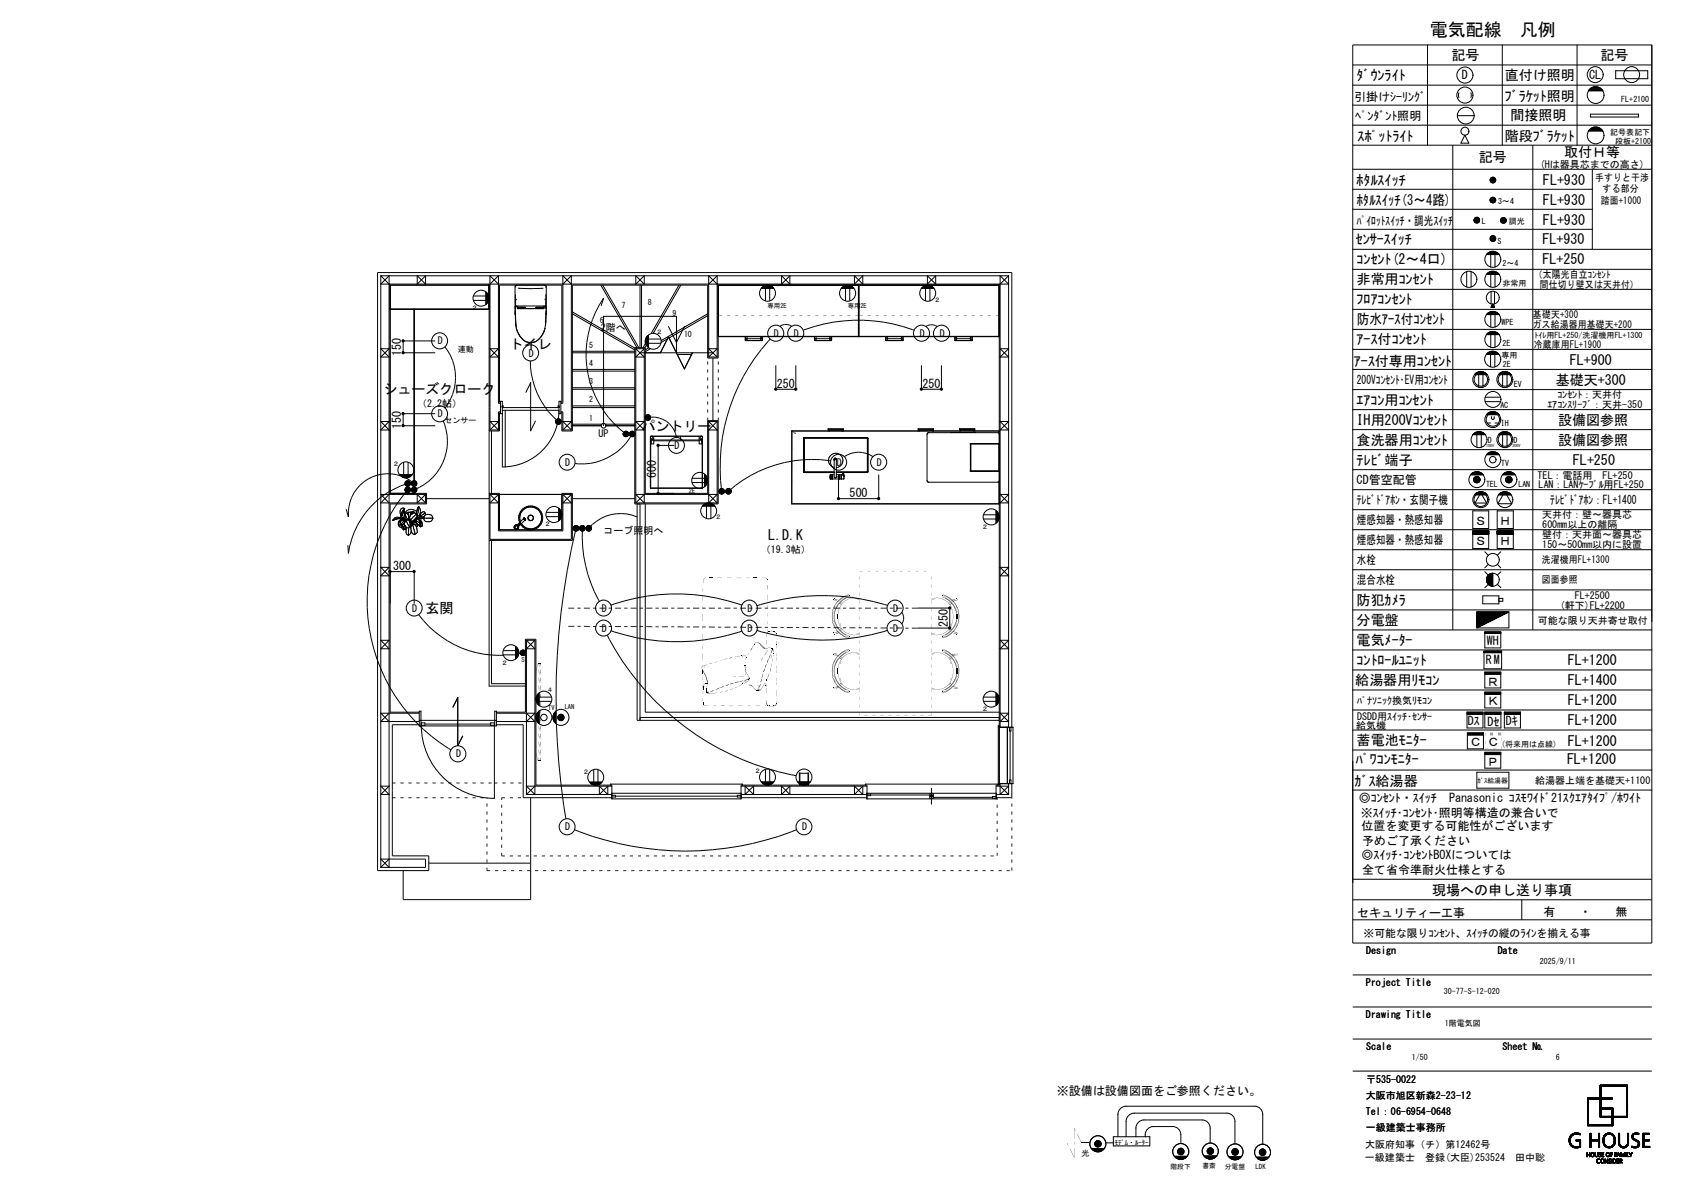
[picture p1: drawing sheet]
<svg xmlns="http://www.w3.org/2000/svg" width="420mm" height="297mm" viewBox="0 0 420 297" stroke-linecap="round" stroke-linejoin="round" font-family="sans-serif">
<defs><g id="words">
<text font-size="4.5" x="357" y="8.9">電気配線　凡例</text>
<g font-size="3.5">
<text x="362.4" y="15">記号</text>
<text x="399.6" y="15">記号</text>
<text x="338.8" y="20">ﾀﾞｳﾝﾗｲﾄ</text>
<text x="375.7" y="20">直付け照明</text>
<text x="375.8" y="25.2">ﾌﾞﾗｹｯﾄ照明</text>
<text x="377.1" y="29.8">間接照明</text>
<text x="339" y="35.3">ｽﾎﾟｯﾄﾗｲﾄ</text>
<text x="375.8" y="35.1">階段ﾌﾞﾗｹｯﾄ</text>
<text x="369.2" y="40.5">記号</text>
<text x="390.6" y="39.3">取付Ｈ等</text>
<text x="338.8" y="46.2">ﾎﾀﾙｽｲｯﾁ</text>
<text x="385.3" y="46.2">FL+930</text>
<text x="338.8" y="51.2">ﾎﾀﾙｽｲｯﾁ(3～4路)</text>
<text x="385.3" y="51.2">FL+930</text>
<text x="385.3" y="56.2">FL+930</text>
<text x="338.5" y="60.9">ｾﾝｻｰｽｲｯﾁ</text>
<text x="338.8" y="66">ｺﾝｾﾝﾄ(2～4口)</text>
<text x="385.1" y="65.8">FL+250</text>
<text x="385.1" y="60.8">FL+930</text>
<text x="338.8" y="71">非常用ｺﾝｾﾝﾄ</text>
<text x="338.8" y="76">ﾌﾛｱｺﾝｾﾝﾄ</text>
<text x="338.8" y="81">防水ｱｰｽ付ｺﾝｾﾝﾄ</text>
<text x="127.3" y="87">トイレ</text>
<text x="338.8" y="86">ｱｰｽ付ｺﾝｾﾝﾄ</text>
<text x="338.1" y="91.2">ｱｰｽ付専用ｺﾝｾﾝﾄ</text>
<text x="388.5" y="96">基礎天+300</text>
<text x="392" y="91">FL+900</text>
<text x="95.8" y="98.4">シューズクローク</text>
<text x="338.8" y="101">ｴｱｺﾝ用ｺﾝｾﾝﾄ</text>
<text x="160.1" y="107.5">パントリー</text>
<text x="338.8" y="106">IH用200Vｺﾝｾﾝﾄ</text>
<text x="389" y="106.1">設備図参照</text>
<text x="338.8" y="111">食洗器用ｺﾝｾﾝﾄ</text>
<text x="389" y="111.1">設備図参照</text>
<text x="338.8" y="116">ﾃﾚﾋﾞ端子</text>
<text x="392.8" y="116">FL+250</text>
<text x="191.8" y="134.8">L.D.K</text>
<text x="106.3" y="153">玄関</text>
<text x="338.8" y="151">防犯ｶﾒﾗ</text>
<text x="338.8" y="156">分電盤</text>
<text x="338.8" y="161">電気ﾒｰﾀｰ</text>
<text x="338.8" y="166">ｺﾝﾄﾛｰﾙﾕﾆｯﾄ</text>
<text x="391.5" y="166">FL+1200</text>
<text x="338.4" y="170.9">給湯器用ﾘﾓｺﾝ</text>
<text x="391.5" y="171">FL+1400</text>
<text x="391.5" y="176">FL+1200</text>
<text x="338.8" y="186">蓄電池ﾓﾆﾀｰ</text>
<text x="391.5" y="181">FL+1200</text>
<text x="338.5" y="190.7">ﾊﾟﾜｺﾝﾓﾆﾀｰ</text>
<text x="391.3" y="190.7">FL+1200</text>
<text x="391.5" y="186.1">FL+1200</text>
<text x="338.2" y="196.2">ｶﾞｽ給湯器</text>
<text x="357.6" y="223.3">現場への申し送り事項</text>
</g>
<g font-size="3">
<text x="365" y="19.8">D</text>
<text x="396.8" y="19.7">CL</text>
<text x="338.1" y="25.1">引掛けｼｰﾘﾝｸﾞ</text>
<text x="338.4" y="29.9">ﾍﾟﾝﾀﾞﾝﾄ照明</text>
<text x="338.8" y="56.1">ﾊﾟｲﾛｯﾄｽｲｯﾁ・調光ｽｲｯﾁ</text>
<text x="100.2" y="88.8" transform="rotate(-90 100.2 88.8)">150</text>
<text x="338.8" y="95.8">200Vｺﾝｾﾝﾄ･EV用ｺﾝｾﾝﾄ</text>
<text x="194" y="96.7">250</text>
<text x="230.3" y="96.7">250</text>
<text x="100.2" y="107" transform="rotate(-90 100.2 107)">150</text>
<text x="163.8" y="119.4" transform="rotate(-90 163.8 119.4)">600</text>
<text x="212.1" y="124">500</text>
<text x="338.8" y="120.8">CD管空配管</text>
<text x="338.8" y="125.8">ﾃﾚﾋﾞﾄﾞｱﾎﾝ・玄関子機</text>
<text x="387.1" y="125.8">ﾃﾚﾋﾞﾄﾞｱﾎﾝ：FL+1400</text>
<text x="338.8" y="130.8">煙感知器・熱感知器</text>
<text x="368.3" y="131">Ｓ</text>
<text x="374.4" y="131">Ｈ</text>
<text x="338.8" y="135.8">煙感知器・熱感知器</text>
<text x="368.3" y="136">Ｓ</text>
<text x="374.4" y="136">Ｈ</text>
<text x="98.2" y="142.2">300</text>
<text x="338.8" y="140.8">水栓</text>
<text x="338.8" y="145.8">混合水栓</text>
<text x="236.6" y="156.5" transform="rotate(-90 236.6 156.5)">250</text>
<text x="371.3" y="161">WH</text>
<text x="371" y="165.8">RM</text>
<text x="371.3" y="171.1">Ｒ</text>
<text x="371.3" y="176.1">Ｋ</text>
<text x="366.5" y="181.1">Dｽ</text>
<text x="371.4" y="181.1">Dｾ</text>
<text x="376" y="181">Dｷ</text>
<text x="366.9" y="186.3">Ｃ</text>
<text x="371.3" y="191.1">Ｐ</text>
<text x="371.3" y="186.3">Ｃ</text>
<text x="339.3" y="200.2">◎ｺﾝｾﾝﾄ・ｽｲｯﾁ　Panasonic ｺｽﾓﾜｲﾄﾞ21ｽｸｴｱﾀｲﾌﾟ/ﾎﾜｲﾄ</text>
<text x="339.8" y="203.9">※ｽｲｯﾁ･ｺﾝｾﾝﾄ･照明等構造の兼合いで</text>
<text x="339.9" y="207.3">位置を変更する可能性がございます</text>
<text x="339.9" y="214.5">◎ｽｲｯﾁ･ｺﾝｾﾝﾄBOXについては</text>
<text x="340.1" y="210.9">予めご了承ください</text>
<text x="340.1" y="218.1">全て省令準耐火仕様とする</text>
<text x="338.9" y="228.8">セキュリティー工事</text>
<text x="385.4" y="228.6">有　　・　　無</text>
<text x="263.9" y="273.3">※設備は設備図面をご参照ください。</text>
</g>
<text font-size="2.7" x="340.5" y="233.8">※可能な限りｺﾝｾﾝﾄ、ｽｲｯﾁの縦のﾗｲﾝを揃える事</text>
<g font-size="2.5">
<text x="384.5" y="41.9">(Hは器具芯までの高さ)</text>
<text x="398.3" y="45.1">手すりと干渉</text>
<text x="400.2" y="47.9">する部分</text>
<text x="399.8" y="50.8">踏面+1000</text>
<text x="383" y="69.5">（太陽光自立ｺﾝｾﾝﾄ</text>
<text x="384.5" y="71.8">間仕切り壁又は天井付）</text>
<text x="150" y="82.6">2</text>
<text x="151.3" y="82.6">階へ</text>
<text x="382.7" y="81.8">ガス給湯器用基礎天+200</text>
<text x="382.8" y="79.4">基礎天+300</text>
<text x="109.3" y="86">D</text>
<text x="132" y="89">D</text>
<text x="193.3" y="84.1">D</text>
<text x="198.2" y="84.1">D</text>
<text x="229.7" y="84.1">D</text>
<text x="234.7" y="84.1">D</text>
<text x="383" y="86.9">冷蔵庫用FL+1900</text>
<text x="104.1" y="101.6">（2.2帖）</text>
<text x="386.4" y="101.9">ｴｱｺﾝｽﾘｰﾌﾞ：天井-350</text>
<text x="388.9" y="99.4">ｺﾝｾﾝﾄ：天井付</text>
<text x="109.3" y="104.2">D</text>
<text x="149.4" y="109">UP</text>
<text x="168.4" y="112.1">D</text>
<text x="141.1" y="116.3">D</text>
<text x="209" y="116.3">D</text>
<text x="218.9" y="116.3">D</text>
<text x="383.9" y="119.5">TEL：電話用　FL+250</text>
<text x="384.2" y="121.8">LAN：LANｹｰﾌﾞﾙ用FL+250</text>
<text x="385.1" y="129.4">天井付：壁～器具芯</text>
<text x="385.1" y="131.9">600mm以上の離隔</text>
<text x="150.7" y="133.2">コーブ照明へ</text>
<text x="189.9" y="138">（19.3帖）</text>
<text x="385.1" y="136.9">150～500mm以内に設置</text>
<text x="385.1" y="134.4">壁付：天井面～器具芯</text>
<text x="382.7" y="140.6">洗濯機用FL+1300</text>
<text x="382.7" y="145.6">図面参照</text>
<text x="393.2" y="149.4">FL+2500</text>
<text x="103" y="152.7">D</text>
<text x="150.2" y="152.7">D</text>
<text x="186.6" y="152.7">D</text>
<text x="223.1" y="152.7">D</text>
<text x="384" y="155.8">可能な限り天井寄せ取付</text>
<text x="389.5" y="151.9">(軒下)FL+2200</text>
<text x="150.2" y="157.7">D</text>
<text x="186.6" y="157.7">D</text>
<text x="223.1" y="157.7">D</text>
<text x="338.9" y="179.6">DSDD用ｽｲｯﾁ･ｾﾝｻｰ</text>
<text x="338.9" y="175.6">ﾊﾟﾅｿﾆｯｸ換気ﾘﾓｺﾝ</text>
<text x="338.7" y="181.9">給気機</text>
<text x="113.9" y="189.1">D</text>
<text x="383.3" y="195.7">給湯器上端を基礎天+1100</text>
<text x="141.1" y="207.3">D</text>
<text x="200.3" y="207.3">D</text>
<text x="341.1" y="238.1">Design</text>
<text x="374" y="238.1">Date</text>
<text x="341.1" y="246.1">Project Title</text>
<text x="341.1" y="254.1">Drawing Title</text>
<text x="341.1" y="262.1">Scale</text>
<text x="375.2" y="262.1">Sheet №</text>
<text x="341" y="274.2">大阪市旭区新森2-23-12</text>
<text x="341.1" y="270.2">〒535-0022</text>
<text x="341.1" y="278.2">Tel：06-6954-0648</text>
<text x="340.9" y="286.6">大阪府知事（チ）第12462号</text>
<text x="341.1" y="282.2">一級建築士事務所</text>
<text x="340.8" y="289.8">一級建築士　登録(大臣)253524　田中聡</text>
</g>
<g font-size="2">
<text x="404.8" y="25.6">FL+2100</text>
<text x="402.1" y="33.7">記号表記下</text>
<text x="403.3" y="35.9">段板+2100</text>
<text x="374.1" y="50.9">3～4</text>
<text x="370" y="55.9">L</text>
<text x="376.8" y="55.8">調光</text>
<text x="373.9" y="60.9">S</text>
<text x="375.2" y="71.3">非常用</text>
<text x="375.2" y="66.3">2～4</text>
<text x="155.2" y="76.8">7</text>
<text x="161.8" y="76.1">8</text>
<text x="149.8" y="80.7">6</text>
<text x="167.9" y="78.8">9</text>
<text x="374.9" y="81.2">WPE</text>
<text x="114.3" y="87.8">連動</text>
<text x="147.1" y="86.8">5</text>
<text x="170.8" y="84.2">10</text>
<text x="374.9" y="89.3">専用</text>
<text x="375.2" y="86.3">2E</text>
<text x="383.2" y="84.3">ﾄｲﾚ用FL+250/洗濯機用FL+1300</text>
<text x="147.1" y="95.9">3</text>
<text x="147.1" y="91.3">4</text>
<text x="375.2" y="91.7">2E</text>
<text x="147.1" y="100.4">2</text>
<text x="374.6" y="101.7">AC</text>
<text x="378" y="96.6">EV</text>
<text x="111" y="105.5">センサー</text>
<text x="147.1" y="105">1</text>
<text x="374.8" y="106.3">IH</text>
<text x="371.5" y="110.4">D</text>
<text x="378" y="110.4">D</text>
<text x="374.8" y="116.4">TV</text>
<text x="371.1" y="121.6">TEL</text>
<text x="379.1" y="121.6">LAN</text>
<text x="374.8" y="186.6">(将来用は点線)</text>
<text x="384.5" y="240.7">2025/9/11</text>
<text x="360.5" y="248.1">30-77-S-12-020</text>
<text x="360.8" y="256.2">1階電気図</text>
<text x="352.5" y="264.7">1/50</text>
<text x="388.5" y="264.7">6</text>
<text x="270.1" y="288.5">光</text>
</g>
<g font-size="1.7">
<text x="368.9" y="195.3">ｶﾞｽ給湯器</text>
<text x="278.3" y="285.8">ﾓﾃﾞﾑ・ﾙｰﾀｰ</text>
<text x="292.3" y="291.7">階段下</text>
<text x="300.2" y="291.6">書斎</text>
<text x="305.8" y="291.8">分電盤</text>
<text x="313.5" y="291.9">LDK</text>
</g>
<g font-size="1.6">
<text x="117.8" y="77.4">２</text>
<text x="191.6" y="76.9">専用2E</text>
<text x="211.7" y="76.9">専用</text>
<text x="214.8" y="76.9">2E</text>
<text x="233.3" y="75.3">２</text>
<text x="163.8" y="83.4">２</text>
<text x="98.1" y="116.3">２</text>
<text x="172" y="122.9">2E</text>
<text x="136" y="131.4">２</text>
<text x="178.6" y="129.6">２</text>
<text x="245.2" y="132">２</text>
<text x="125.2" y="165.9">２</text>
<text x="130.2" y="165.2">S</text>
<text x="136.5" y="172.7">４</text>
<text x="136.9" y="177.2">TV</text>
<text x="141" y="177">LAN</text>
<text x="245.2" y="177.5">２</text>
<text x="145.5" y="193.1">２</text>
<text x="188.4" y="193">２</text>
</g>
<g font-size="1">
<text x="371.1" y="111.7">100V</text>
<text x="377.7" y="111.5">200V</text>
</g>
</g></defs>
<g fill="none" stroke="#000" stroke-width=".25">
<path d="M337.8 11.2h74.7v224.2h-74.7zM337.8 16.2h74.7M356.4 11.2v25M375.1 11.2v25M393.8 11.2v25M403.4 17.7h8v1.9h-8zM337.8 21.3h74.7M337.8 26.2h74.7M337.8 31.2h74.7M337.8 36.2h74.7M362.8 36.2v121M363.9 28.9h4.2"/>
<path d="M364.3 23.2v1.1M365.8 33.7l1 2h-2zM367.3 23.2v1.1M382.7 36.2v121M396.6 22.7h3.7a2.11 2.11 0 0 0-3.7 0M396.6 32.7h3.7M396.6 32.8a2.11 2.11 0 0 1 3.7 0M396.7 22.6h3.4M396.7 32.6h3.4M396.8 22.4h3.2M396.8 32.5h3.2M396.9 22.3h3"/>
<path d="M396.9 32.3h3M397.1 22.1h2.7M397.1 32.2h2.7M397.1 28.5h12v.7h-12zM397.3 22h2.3M397.3 32h2.3M397.5 21.8h1.8M397.5 31.9h1.8M397.9 21.7h1M397.9 31.7h1M337.8 42.2h74.7M337.8 47.2h59.8"/>
<path d="M337.8 52.2h59.8M337.8 57.2h59.8M368 54.9h1.4M368.1 55.1h1.3M368.1 54.8h1.3M368.1 55.2h1.3M368.1 54.7h1.3M368.2 55.4h1.1M368.2 54.5h1.1M368.3 55.5h.9M368.3 54.4h.9M372.1 49.8h1.3"/>
<path d="M372.1 50h1.4M372.1 50.1h1.3M372.1 49.7h1.3M372.1 50.2h1.3M372.2 49.5h1.1M372.2 50.4h1.1M372.2 44.5v.9M372.2 59.1v.8M372.3 49.4h.9M372.3 50.5h.9M372.3 44.4v1.1M372.3 59v1.1"/>
<path d="M372.5 44.3v1.3M372.5 58.9v1.3M372.6 44.3v1.3M372.6 58.8v1.4M372.7 44.2v1.4M372.7 58.8v1.4M372.9 44.3v1.3M372.9 58.8v1.4M373 44.3v1.3M373 58.9v1.3M373.2 44.4v1.1M373.2 59v1.1"/>
<path d="M373.3 44.5v.9M373.3 59.1v.8M374.7 55h1.4M374.7 55.2h1.4M374.7 54.9h1.4M374.7 55.3h1.3M374.7 54.7h1.3M374.8 55.4h1.2M374.8 54.6h1.2M374.9 55.6h.9M374.9 54.4h.9M397.6 42.2v20"/>
<path d="M95.1 68.8h156.7M95.1 68.8v147.7M95.1 68.8l2.1 2.1M103.4 77.2v45.9M104.2 68.8v2.1l2.1-2.1v2.1zM118.2 73.9h3.1M118.2 75h3.1M121.3 72.8v3.2M121.4 72.9v3M121.5 73v2.9M121.5 73v2.8M121.6 73.1v2.6"/>
<path d="M121.7 73.2v2.5M121.7 73.2v2.4M121.8 73.3v2.2M121.8 73.4v2M121.9 73.5v1.8M122 73.7v1.5M122.1 77.1l-24.7 .1M122.3 70.9l2.2-2.1v31.9h.5M124.5 70.9l-2.2-2.1v38.5M128.7 73.5v3.5M128.7 77.8l.2 4.2M128.7 76.5v.2"/>
<path d="M128.7 76.3h7.6M128.7 76.3v.1M128.7 71.6l.1 .1M128.9 74.7l-.1 .2M129 71.2l-.4 .4 .1 6.8M129.2 76.5v.5zM129.2 76.5h-.5l.2 5.5M129.2 77h6.6M129.3 76.8h1.8M129.3 76.7h1.8M129.4 71.9l3.1 .2 3.1-.2M131.2 76.7h-1.9v.3"/>
<path d="M131.2 76.7v.3M131.2 76.7v.1M133.9 76.7h1.8v.3M133.9 76.7v.3M133.9 76.7l-.1 .3M133.9 76.8h1.8M133.9 76.7h1.8M135.8 76.5v.5M135.8 76.5h.5M135.8 76.5h.1M136 71.2l.4 .2v7M136.1 74.7l.1 .2"/>
<path d="M136.3 76.3l.1 1.5-.2 3.4M136.3 71.6l-.1 .1M136.3 75.5v.8M136.3 73.5v2M136.3 77.8l-.1 3.4M136.3 76.5h.1M136.3 76.7v.1M140.5 70.9l2.2-2.1v38.5M142.7 70.9l-2.2-2.1v31.9h-.5M142.9 78.3l15.6 9M142.9 77.9l15.6 9M150 71.2l9 15.6"/>
<path d="M150.1 76.3l.6-1.9a24.8 24.8 0 0 0 5 33.5M150.5 71.2l9 15.6M158.7 68.8v2.1l2.2-2.1v2.1zM159.8 71.2v15.6M160.2 71.2v15.6M169.5 71.2l-6.9 12M170 71.2l-6.9 12M176.7 78.3l-11.6 6.7M176.7 78.8l-9.7 5.6M177 70.9l2.1-2.1v20.3M179.1 70.9l-2.1-2.1v20.3M179.3 71.2h70.2"/>
<path d="M179.4 71.2h.1M190 72h3.3M190.1 71.9h3.1M190.2 71.8h3M190.2 71.8h2.9M190.2 71.8h2.8M190.3 71.7h2.7M190.4 71.6h2.5M190.5 71.5h2.3M190.5 71.5h2.2M190.8 71.4h1.7M191.1 72v3.1"/>
<path d="M192.2 72v3.1M195.2 68.8l2 2.1v-2.1l-2 2.1zM210.1 72h3.1M210.1 71.9h3.1M210.1 71.8h3M210.2 71.8h2.9M210.3 71.8h2.8M210.3 71.7h2.7M210.4 71.6h2.5M210.5 71.5h2.4M210.6 71.5h2.1M210.8 71.4h1.8"/>
<path d="M211.1 72v3.1M212.2 72v3.1M213.4 68.8v2.1l2-2.1v2.1zM214.3 71.2h.1M214.3 71.2v12.8h-34.9M214.4 71.3h.1M214.4 71.2v12.7M214.5 71.2h.1M230 72h3.3M230.1 71.9h3.1M230.1 71.8h3.1M230.2 71.8h2.9"/>
<path d="M230.3 71.8h2.7M230.3 71.7h2.7M230.4 71.6h2.5M230.5 71.5h2.3M230.5 71.5h2.2M230.8 71.4h1.7M231.1 72v3.1M231.6 68.8v2.1l2-2.1v2.1zM232.2 72v3.1M249.4 71.2h.1M249.4 71.2v12.8h-34.9v-12.7M249.5 71.3h.1"/>
<path d="M251.8 68.8v112.7M251.8 68.8l-2.1 2.1M337.8 62.2h74.7M337.8 77.2h74.7M337.8 72.2h74.7M337.8 67.2h74.7M366.2 67.8v3.8M367.3 67.8v3.8M371.1 63.5h3.3M371.1 78.5h3.3M371.1 68.5h3.3M371.2 63.5h3.1"/>
<path d="M371.2 78.5h3.1M371.3 63.4h3M371.3 78.4h3M371.3 68.4h3M371.3 63.4h2.9M371.3 78.4h2.9M371.3 63.3h2.8M371.3 78.3h2.8M371.3 68.3h2.8M371.4 63.2h2.7M371.4 78.2h2.7M371.4 68.2h2.7"/>
<path d="M371.5 63.2h2.5M371.5 68.2h2.5M371.6 63.1h2.3M371.6 78.1h2.3M371.6 68.1h2.3M371.6 63h2.2M371.8 63h2M371.8 78h2M371.8 67.9h2M371.9 62.9h1.7M371.9 77.9h1.7M372 62.9h1.5"/>
<path d="M372 67.9h1.5M372.2 62.8h1.1M372.2 77.8h1.1M372.2 67.8h1.1M372.2 63.5v3.2M372.2 68.5v3.1M372.2 78.5v3.2M372.3 72.8v3.1M372.4 76.6v.1M372.4 62.7h.7M372.4 67.7h.7M372.4 76.4v.3"/>
<path d="M372.5 76.3v.4M372.6 76.2v.5M372.6 76.1v.6M372.7 76v.7M372.7 75.9v.8M372.7 75.9l.5 .8h-.9zM372.8 75.9v.8M372.8 76v.7M372.9 76.2v.5M373 76.2v.5M373 76.4v.3M373.1 76.5v.2"/>
<path d="M373.2 72.8v3.1M373.2 76.6v.1M373.3 63.5v3.2M373.3 68.5v3.1M373.3 78.5v3.2M95.1 87h2.1l-2.1 2.1h2.1zM108.7 85.1h-8v3h8M111.1 86.6a12.3 12.3 0 0 1 0 15.2M122.3 87h2.2l-2.2 2.1h2.2zM128.9 82l.3 .8M129.2 82.8l.7 1.2M129.9 84l1.4 1.3"/>
<path d="M131.3 97.9l1.2-2.4v12l1.2-2.4M131.3 85.3l.6 .2M131.9 85.5h1.2M131.9 85.4h1.2M132.4 90.1a19.7 19.7 0 0 0 6.5 14.6M136.2 81.2a4.7 4.7 0 0 1-3.1 4.3M142.9 88.1h15.6M142.9 87.7h15.6M142.9 92.2h15.6M142.9 97.2h15.6M142.9 96.8h15.6M142.9 92.6h15.6"/>
<path d="M158.7 87v38.5M158.7 87l2.2 2.1h-2.2l2.2-2.1M158.7 87h2.2M159.8 88.1h18.2M160.9 87v38.5l-2.2-2.1h20.4l-2.1 2.1v-20.3M161.1 84.8v.7M161.2 85.7l-.6 1.1M161.2 84.6v1.2M161.2 84.4v1.5M161.3 84.3v1.8M161.4 84.2v1.9l-.4 .7M161.4 84.1v2.2"/>
<path d="M161.5 84v2.4M161.5 83.9v2.5M161.6 83.8v2.7M161.7 83.8v2.8M161.7 83.7v2.9M161.8 83.7v3M161.8 83.6v3.1M161.9 83.6v3.2M161.9 85.7h3.1M161.9 84.6h3.1M162 86.8l-.9 .5M162.4 87l-1.3 .8"/>
<path d="M164.9 88.1l2-4 4 8 2-4M166.7 84.6l-1.6 .9M166.9 81.5l2 4 2-4M168.9 88.1v-9.1h-18.2v27.3M169.1 88.5h3.6M177 89.1h2.1M177 89.1l2.1-2.1h-2.1l2.1 2.1M178 89.4v15.6M179.3 83.9h70.2M186.1 84v.9l.4 .1M186.1 84v.5M186.5 84v.5h3.4"/>
<path d="M186.5 84.5v.1M186.6 84.5l-.2 .1M189.9 84.5l.1 .1M190 84l-.1 .5M190.4 84l-.1 1h-4.1M192.3 84.6a47.1 47.1 0 0 0-12.2 37.3M193.7 91.2v6h5v-6M194.7 81.4a2.49 2.49 0 0 1 3 0M200.6 82.4a39.2 39.2 0 0 1 27.6 0M203.4 84v1h.4M203.7 84.6h.1M203.8 84v.5"/>
<path d="M203.8 84.5h3.4M203.8 84.5l-.1 .1M207.2 84.5l.1 .1M207.2 84l.1 .6M207.2 84.6h.1M207.6 84.9h.1M207.6 84v1h-4.2M214.3 84h.1M214.4 83.9h.1M221.2 84v.9l.4 .1M221.2 84v.5M221.6 84.5h3.4"/>
<path d="M221.6 84.5h.1M221.6 84v.5M221.6 84.5l-.1 .1M225 84.5l.1 .1M225.1 84l-.1 .5M225.5 84l-.1 1h-4.1M230.1 91.2v6h5v-6M231.2 81.5a2.49 2.49 0 0 1 2.8 0M238.5 84v1h.3M238.8 84.6h.1M238.8 84.5v.1M238.8 84v.5"/>
<path d="M238.8 84.5h.1M238.9 84.5l-.1 .1M242.3 84.5l.1 .1M242.3 84l.1 .6M242.3 84.5h-3.4M242.3 84.6h.1M242.7 84.5v.5h-4.2M242.7 84v.9M249.4 84h.1M249.5 83.9h.1M249.7 87h2.1l-2.1 2.1h2.1zM337.8 82.2h74.7"/>
<path d="M337.8 87.2h74.7M337.8 97.2h74.7M337.8 92.2h74.7M368.2 93.5h3.1M368.3 93.3h2.9M368.4 93.2h2.7M368.6 93.1h2.3M368.8 93h2M368.9 92.9h1.7M369 92.9h1.5M369.2 92.8h1.1M369.2 93.5v3.1"/>
<path d="M369.4 92.8h.7M370.3 93.5v3.1M370.8 99.1h3.9M371.1 83.5h3.3M371.1 88.5h3.2M371.2 83.5h3.1M371.2 88.4h3.1M371.2 88.3h3M371.3 83.4h3M371.3 83.4h2.9M371.3 88.2h2.8M371.4 83.2h2.7"/>
<path d="M371.5 88.1h2.5M371.6 83.1h2.3M371.6 88h2.2M371.8 83h2M371.8 87.9h1.8M372 87.8h1.5M372 82.9h1.5M372.2 82.8h1.1M372.2 88.5v3.1M372.2 83.5v3.2M372.4 87.7h.6M373.3 88.5v3.1"/>
<path d="M373.3 83.5v3.2M374.1 93.5h3.3M374.2 93.5h3.1M374.3 93.3h2.9M374.4 93.2h2.7M374.6 93.1h2.3M374.7 93h2.1M374.9 92.9h1.7M375 92.9h1.5M375.2 92.8h1.1M375.2 93.5v3.1M375.4 92.8h.7"/>
<path d="M376.3 93.5v3.1M95.1 105.2h2.1l-2.1 2.1h2.1zM99.7 118.5h3.3M99.8 118.5h3.1M99.8 118.6h3.1M99.9 118.7h2.9M100 118.8h2.7M100.1 118.8h2.5M100.2 118.9h2.3M100.2 119h2.2M100.5 119.1h1.7M100.8 119.2h1.1"/>
<path d="M100.8 115.4v3.1M101.4 119.3l1.4 .9M101.9 115.4v3.1M102.7 118.7h-2.8a9.9 9.9 0 0 0-12.9 10.3l-.6-1.9M108.7 103.3h-8v3h8M110.7 105a12.9 12.9 0 0 1-6.7 17M122.3 107.3h2.2M122.3 107.3l2.2-2.1h-2.2l2.2 2.1M122.7 107.6v15.5M125 102.8h-.5v4.5M125 103h-.3v4.6h-2.6M125 100.4h-.3v-29.2h15.6v29.2h-.3"/>
<path d="M125.4 102.4h14.2a14.1 14.1 0 0 1-14.2 14.1v-16.3h-.4v3.1h.4M125.4 101.7h14.2M125.4 101.3h.2v.4M126.2 102.4v14.1M139.3 105.1h.3v.3h-.3zM139.3 105.1h.2v.3h-.2zM139.3 105.1h.2v.2h-.2zM139.3 105.2l.2 .1zM139.6 101.3h-.2v.4M139.6 100.2h.4v3.1h-.4zM140 102.8h.5v4.5M140 103h.3v4.6h2.6v-36.4h33.8v18.2h2.6v-18.2h70.2v124.8h-.8v3.4"/>
<path d="M140.5 107.3h2.2M140.5 107.3l2.2-2.1h-2.2l2.2 2.1M142.9 106.3h7.2M142.9 105.9h7.4M142.9 101.7h15.6M142.9 101.3h15.6M151.1 105.9h7.4M151.3 106.3h7.2M156.1 108.2h.3v.3h-.3zM156.2 108.2h.1v.2h-.1zM156.2 108.3l.1 .1zM157.5 108.9a14.4 14.4 0 0 1-13.9 6.8"/>
<path d="M157.7 108.2h.3v.3h-.3zM157.7 108.2h.3v.2h-.3zM157.8 108.2h.2v.2h-.2zM157.8 108.3l.1 .1zM158.7 105.2h2.2l-2.2 2.1h2.2zM161.1 104.4v18.7h15.6v-18.1h2.6v20.8h-20.8v-17.3M161.1 104v-17.2h-2.6v21.3M161.6 104.1h.3v.3h-.3zM161.7 104.1l.2 .2zM161.7 104.1l.1 .2zM161.8 104.1v.2zM162.4 104.1a5.9 5.9 0 0 1 6.5 5.1"/>
<path d="M162.5 110v11.9M162.6 109.8v.2M162.6 109.8h-.2v-.8l.2-.1h12.7l.1 .9h-.2M162.6 110h-.2v11.8M163.2 109.8v1h-.6v-1.2l.3-.3h.3v.3h-.3v.2h12v-.2h-.3v-.3h.3l.3 .3v1.2h-.6v-1M163.2 110h11.4M168.4 111.2h-4.1v11.9M169.9 108.9v.9M172.8 119.4h3.1M175.2 110h.2v11.8M175.3 109.8v.2M175.3 110v11.9"/>
<path d="M175.9 118.3v3.2M176 118.4v3M176.1 118.5v2.8M176.3 118.7v2.5M176.3 118.7v2.4M176.4 118.9v2M176.6 119.2v1.4M176.7 119.6v.6M177 105.2l2.1 2.1h-2.1l2.1-2.1M177 105.2h2.1M179.1 105.2v20.3M198.2 107.9h.1"/>
<path d="M198.5 108.1h.1M200.7 117.9h7.6M200.7 117.7l.1 .2M200.7 109.3l.1 8.6M200.7 109.3h.1M200.7 109.3h15.9M200.7 109.3v.1M200.7 117.9h.1M200.7 117.8l.2 .1M200.8 117.9h7.5M200.8 117.9h.1M200.8 109.3h15.8"/>
<path d="M200.8 109.3v8.6M200.8 109.3h-.1M200.9 109.2l-.2 .1v8.6M200.9 117.9h.1M206.8 107.6v-.5h3.7v.5M207 107.6v-.3h3.3v.3M207.3 118.9v.6M207.3 119.5h.1M207.3 118.5v.3M207.3 118.5v.1M207.4 115a31.3 31.3 0 0 0-24.9 7.2M207.8 118.5v1"/>
<path d="M208.3 117.8l-7.5 .1M208.3 116.7a1.8 1.8 0 0 1-1-2.9 1.8 1.8 0 0 1 3 .3 1.8 1.8 0 0 1-1.5 2.6M208.3 114.7l.1-.1 .4 .1M208.4 114.4l-.1 4.7 .1 .2 .4-.2-.1-4.7M208.4 114.4h.3M208.8 117.9h7.8M208.8 117.8h7.8M208.8 119h.8M208.8 118.5h1.3M209.4 118.4v6.1h10v-6.1M209.6 118.5v1M210.1 118.5v1"/>
<path d="M210.1 118.5h.3M210.4 118h.3M210.4 118l.2 .1M210.4 118v.7M210.5 117.9l-.1 .1M210.6 118v.1M210.6 117.9l.1 .1M210.7 118.5h.1M210.7 117.9v1.6h-3.4v-1h1M210.7 118.5l.1 .3M210.7 119.4v.1M210.7 118.7l.1 .1"/>
<path d="M210.8 118.8v.3M210.8 114a6.4 6.4 0 0 1 7.2 0M216.5 109.2l.1 .1M216.5 109.3l.1 8.6M216.6 109.3h.1M216.6 109.2v.1M216.6 109.3v8.5M216.6 109.3h-.1M216.6 117.8h.1M216.6 117.8v.1M216.6 117.7h.1M216.6 117.8l-.1 .1"/>
<path d="M216.6 109.3l.1 .1M216.6 109.4h.1M216.7 117.8l-7.9 .1M216.7 109.3v8.5M216.7 117.7l-.1 .1M216.7 109.3v.1M216.7 117.7v.1M232.8 107.3v.3M232.8 107.3h-3.3v.3M233 107.1h.1M233 107.1v.5M233 107.1h-3.7v.5"/>
<path d="M237.4 108h6.2M239.6 107.6v-.5h3.8v.5M239.8 107.6v-.3h3.4v.3M242.3 110.7h7.2M242.3 117.6h7.2M242.3 110.8h.1M242.3 117.6h.1M242.3 110.7v6.9h7.2M242.3 117.4l.1 .1M242.4 110.8l-.1 .1M242.4 110.7h7.1M242.4 117.5l-.1 .1"/>
<path d="M242.4 110.7l-.1 .1M242.4 117.6h.1M242.5 110.7h.1M243.3 107.1h-3.7M243.4 107.1l-.1 .5M249.5 108.2l-.2-.2h-17.5l-.2 .1-.1 11.8 .1 .3 .2 .2h17.5l.2-.3M249.5 107.6v.6M249.5 110.7v6.9M249.5 110.8h-7.1v6.8h7.1M249.5 108.2v.1M249.5 107.6h-51.8v18.1M249.7 105.2h2.1l-2.1 2.1h2.1z"/>
<path d="M337.8 102.2h74.7M337.8 117.2h74.7M337.8 112.2h74.7M337.8 107.2h74.7M367.2 118.5h3.2M367.2 118.4h3.1M367.3 118.4h2.9M367.4 118.3h2.8M367.4 118.2h2.7M367.5 118.2h2.5M367.6 118.1h2.4M367.7 118h2.2"/>
<path d="M367.7 108.5h3.2M367.7 118h2M367.9 117.9h1.8M367.9 108.3h2.9M368 119.9h1.5M368 119.8h1.5M368 119.8h1.6M368 119.7h1.6M368 119.6h1.5M368 119.5h1.5M368 117.9h1.5M368 119.4h1.5"/>
<path d="M368 108.2h2.7M368 108.2h2.6M368.1 119.3h1.3M368.1 119.2h1.3M368.1 108.1h2.4M368.2 117.8h1.2M368.2 119.2h1.1M368.2 108h2.2M368.3 119.1h1M368.3 108h2M368.3 119h.9M368.4 117.7h.7"/>
<path d="M368.4 107.9h1.8M368.5 119h.6M368.6 107.9h1.5M368.7 107.8h1.2M368.8 108.5v3.1M369 107.7h.7M369.9 108.5v3.1M370.8 100.2h3.9M371.1 113.5h3.3M371.1 103.5h3.3M371.2 113.5h3.1M371.2 103.5h3.1"/>
<path d="M371.3 113.3h2.9M371.3 105.6h.9M371.3 103.3h2.9M371.4 113.2h2.7M371.4 103.2h2.7M371.5 113.2h2.5M371.6 113.1h2.3M371.6 103.1h2.3M371.6 113h2.2M371.6 103h2.2M371.7 103h2.1M371.8 113h2"/>
<path d="M371.9 112.9h1.7M371.9 102.9h1.7M372 112.9h1.5M372 102.9h1.5M372.2 112.8h1.1M372.2 102.8h1.1M372.4 104l.1 .5 .2 .2 .3-.2 .1-.5M372.4 112.7h.7M372.4 102.7h.7M373.3 105.6h.9M374.1 108.5h3.3M374.2 108.5h3.1"/>
<path d="M374.3 108.3h2.9M374.4 108.2h2.7M374.5 108.2h2.5M374.6 108.1h2.3M374.6 108h2.3M374.7 108h2.1M374.9 107.9h1.7M375 107.9h1.5M375.2 118.5h3.1M375.2 107.8h1.1M375.2 108.5v3.1M375.2 118.4h3.1"/>
<path d="M375.3 118.4h2.9M375.4 118.3h2.8M375.4 118.2h2.7M375.4 107.7h.7M375.5 118.2h2.5M375.6 118.1h2.4M375.7 118.1h2.2M375.8 118h1.9M375.9 117.9h1.8M376 119.9h1.5M376 119.8h1.5M376 119.6h1.5"/>
<path d="M376 119.5h1.5M376 120h1.5M376 119.7h1.5M376 117.9h1.5M376 119.4h1.5M376.1 119.3h1.3M376.1 119.2h1.3M376.2 117.8h1.1M376.2 119.2h1.1M376.3 119.1h.9M376.3 108.5v3.1M376.3 119h.8"/>
<path d="M376.4 117.7h.7M376.5 119h.6M97.2 123.4l-2.1 2.1h11.2M98.3 129.8l-.2 .1M98.8 129.6l-.5 .2M99.4 129.5h.7M99.6 131.2l.2 .3a1.22 1.22 0 0 0 1.3-.3M99.9 129.4l-1.1 .2M100 128.9l.1 .1M100 128.9v.2M100 129.1h.2M100 129v.1"/>
<path d="M100 129h.1M100 129.1h.1M100 129.5h.1M100 128.9v.1M100 129.5l.7 .1M100 130.9l-.4 .3M100.1 129.5l.6 .1M100.1 129.5l-.6-.2-1.2 .5M100.1 128.6l-.1 .5M100.1 129.5a1.19 1.19 0 0 0-2 .4M100.1 129h-.1M100.1 129.5h-.1"/>
<path d="M100.1 128.9v.2M100.2 129.1v.1M100.2 129h.1M100.2 129.1h-.1M100.2 128.9l.1 .6M100.2 129v.1M100.2 129.2l.4 .3-.5-.1M100.2 129.2l.5 .4M100.2 128.8l.1 .4M100.2 128.9l.1 .2M100.3 129.1l.5 .5M100.3 129.1l.3 .3"/>
<path d="M100.3 131.5l.5 .7M100.4 129.8a.83 .83 0 0 0-.9 .4 .83 .83 0 0 0 .1 .9M100.5 129.6l.1 .1M100.5 128.3l-.3 .7M100.5 128.2l.3 1.3M100.6 129.4h.1M100.6 129.6v.1M100.6 129.4l.7 .3M100.6 130.9h.1M100.6 130.9l-.1 .2M100.6 129.7h.1M100.6 129.4l.3 .2"/>
<path d="M100.6 129.4h.2M100.6 130.9l-.2 .3-.3-.1M100.7 129.4v.2M100.7 129.6v.1M100.7 127.9l.3 .2M100.7 129.7h.2M100.7 129.7l-.9 .4-.2 .5v.6M100.8 127.8v.1M100.8 129.5l.1 .2M100.8 127.8l-.6 1.2M100.8 131.4v.8M100.8 127.6l.2 .1-.1 .2 .1 .2"/>
<path d="M100.8 129.6h.2M100.8 129.6h.1M100.8 130.7l-.2 .2M100.8 127.5v.3M100.9 129.6v.1M100.9 129.7l.3 .1M100.9 128l.1 .1M100.9 129.5l.2 .1M100.9 129.6h.1M100.9 129.6l.1 .1M101 130v.3l-.2 .4M101 130a.7 .7 0 0 0-1 .1 .7 .7 0 0 0 .1 1"/>
<path d="M101 128.1l.1 .7-.1 .7M101 129.6v.2M101 129.9v.1M101 130v.1M101 129.9l-.9 1.2M101 126.9a.77 .77 0 0 0-1.1 .6l.2 1.1M101 129.6h.1M101 126.9l-.8 1.1-.1 .9M101 126.9v.1M101 127l-.2 .8M101 127l-.1 .2M101 129.4v.1"/>
<path d="M101 129.7h.1M101 129.6v.1M101 127.8l.2 .1M101 130.4v.5l.1 .3M101 130.4v.1M101.1 129.5l.5 .3M101.1 128.1h.6l.4 1M101.1 128.1l.6 1.5M101.1 128.1l-.1 .1M101.1 129.7l.1 .1M101.1 132.1h.3M101.1 132.1l-.3 .1"/>
<path d="M101.1 120.9a21.3 21.3 0 0 0-14.1 17.2l-.1-2M101.1 131.9v.2M101.1 129.6v.1M101.1 129.6l-.1 .1M101.1 129.6l.5 .2M101.1 129.7l.2 .1M101.1 129.8l-.2 .2M101.1 131.2l.1 .1M101.2 129.9l.2 .2M101.2 131.4l-.1 .7M101.2 131.3l.2 .2M101.3 129.9l.2 .1-.5 .4"/>
<path d="M101.3 129.9h.1M101.3 129.7l-.1 .1M101.3 122.8a43.3 43.3 0 0 0 11.3 64.4M101.3 129.7h.1M101.3 129.8l.2 .1M101.3 131.5l-.1 .2M101.4 129.7l.1 .2M101.4 129.7l-.4 .3M101.4 129.7v.1M101.4 131.5l.1 .1M101.5 131.6l.6 .1M101.5 129.9l.4 1.1 .5 .7"/>
<path d="M101.5 131.6a1.4 1.4 0 0 0 .5 2M101.6 129.8h.1M101.6 129.8l.3-.3 .4 .7M101.6 129.8l-.1 .2M101.6 122.1h.4v.3h-.4zM101.6 120.5h.4v.3h-.4zM101.7 122.1h.2v.3h-.2zM101.7 120.5h.2v.3h-.2zM101.7 120.6h.2v.2h-.2zM101.7 122.2l.2 .1zM101.7 120.6l.2 .2zM101.8 122.2v.1z"/>
<path d="M101.8 120.6v.1zM101.9 127.8h.5l.1 .8M101.9 127.8l.3 1.4M101.9 127.8l-.3 .3M102 133.6h.1M102.1 131.7l-.1 1.9M102.1 129.2h.1M102.1 129.1l.4 .7M102.1 129.1l.2 .7M102.2 129.3l-.3 .3M102.2 129.2l.2 .5M102.3 130.1h-.1"/>
<path d="M102.3 130.2l.1 1.5M102.3 127.8l.5 .1M102.3 130.3l.5 .1M102.3 128.9v.6M102.3 128.9l-.1 .2M102.4 129.7v.1M102.4 129.6v.1M102.4 131.3h.3h-.3M102.4 131.2l.3 .1M102.4 131.4l.2 .2M102.4 130.9h.6M102.4 131.7h-.3"/>
<path d="M102.5 129.8l-.3 .1M102.5 129.9h.1M102.5 129.8l-.3 .3M102.5 129.9l-.2 .3M102.5 129.8v.1M102.5 129.8l.2 .3 .4-.1M102.5 129.8l.2 .2M102.5 129.8h.1M102.6 130.2h.2M102.6 130.3h.2M102.6 130.2l.1 .1M102.6 130.2v.1"/>
<path d="M102.6 131.9l.3 1.2 .3 .2h.4M102.6 130.3h.1M102.7 130.2v.1M102.7 130.3h.1M102.7 130.9l.1 .2M102.7 132.4l-.1 .7-.6 .5M102.7 130.1l.1 .1M102.7 131.1v.1M102.8 130.2h-.1M102.8 130.3v.1M102.8 130.2h.1M102.8 130.3l.2 .6"/>
<path d="M102.8 128.4l-.5 .5M102.8 128v.4M102.8 130.2v.1M102.8 130.3l.1 .2M102.8 130.3l.2 .2M102.8 130.4l.1 .2M102.9 130.5l.1 .1M102.9 130.7l.1 .3M102.9 130.4l.5 .1M103 130.5v.4l.4-.4M103 130.6v.2M103 130.9h.1"/>
<path d="M103 130.8l.1 .2M103 130.9v.1M103 131h.3M103 130.9l.1 .1M103 131l.6 2.3M103 131l-.1 .1M103 131a.72 .72 0 0 0-.4 .9M103.1 131a.59 .59 0 0 1 .8 .4l.3 1.5-.6 .4M103.1 130h.1M103.2 127.6l-.3 .2-.1 .6M103.2 127.6v.5M103.2 127.6l.4 .5"/>
<path d="M103.2 130.2h.2M103.2 130.8l1.1 .2M103.2 122.1h.4v.3h-.4zM103.2 120.5h.4v.3h-.4zM103.3 129.9h.1M103.3 129.9l-.2 .1M103.3 122.1h.2v.3h-.2zM103.3 120.5h.2v.3h-.2zM103.3 120.6h.2v.2h-.2zM103.3 122.2l.2 .1zM103.3 120.6l.2 .2zM103.4 122.2l.1 .1z"/>
<path d="M103.4 120.6l.1 .1zM103.4 129.8l-.1 .1M103.5 130.2h.1M103.5 130.2l-.2 .1 .1 .2M103.5 130.1l.1 .2 .4 .2M103.5 130.1l.1 .2M103.6 130l-.1 .2M103.6 129.9l.2 .1M103.6 129.6l-.1 .5M103.7 129.8h.1M103.7 129.8l1.1 .7M103.7 129.6l-.1 .2"/>
<path d="M103.7 129.6l-.1 .4M103.7 129.8l.1 .1M103.8 129.5l.5-.2 .3 .3M103.8 129.5l-.3 .2M103.8 129.6l-.1 .2M103.8 130h-.2M103.8 129.5l.1 .1M103.8 129.5h-.1M103.8 129.9h.1M103.8 129.9v.2M103.8 130l.1 .5 .4 .3M103.9 129.3h.1"/>
<path d="M103.9 129.5l-.2 .1M103.9 129.3l-.1 .2M103.9 129.3l-.6 .6M104 128.1l-.1 .1M104 128.1l-.1 .2M104 128.1l-.2 .1M104 129.8l-.2 .2M104 129.1l-.1 .2M104.1 127.7a1.9 1.9 0 0 0-3.1 .5M104.1 128.3l-1.6 1.5M104.1 128.3a.83 .83 0 0 0-1.3 .1M104.1 128.3v.6"/>
<path d="M104.1 127.6l-.1 .2M104.1 128.9l-.1 .2M104.2 129.4h.1M104.2 129.4l-.4 .1M104.2 127l-.2 1.1M104.2 127l-.1 .3M104.3 129.3l-.1 .1M104.3 129.3l.3 .4M104.3 129.4l-.5 .2M104.3 130.8v.2M104.3 130.8l.6 .5M104.3 131l-.3 .6"/>
<path d="M104.4 131.1h.1M104.4 131.1v.1M104.4 131.1l-.2 .2M104.4 129.3l.2 .2M104.4 130.9l-.1 .3M104.5 129.4l-.2-.1h.8l.2 .2M104.5 129.3l-.1 .1M104.5 129.3h-.1M104.5 129.6l-.4 .1-.3 .3M104.5 129.3l.1 .3M104.5 129.2l.2 .4M104.5 129.2v.2"/>
<path d="M104.5 129.2l.1 .1M104.5 129.4h.1M104.6 129.4l.1 .5M104.6 129.3h.6M104.6 129.3l.6 .1M104.6 126.4a1.43 1.43 0 0 1-.5 2.4M104.6 126.4l-.4 .6M104.6 126.4l-.2 1.5-.3 .8M104.6 129.3v.1M104.6 129.4l.2 1.2M104.6 126.4l-.2 .2M104.6 129.7h.1"/>
<path d="M104.6 129.2h.6M104.6 129.2l-.8 .2 .8-.2h.6M104.6 129.6v.1M104.6 128.6l.1 .2M104.7 128.8v.3M104.7 128.8l-.1 .4M104.7 129.6l.3 1-.1 .9M104.7 130l.1 .6M104.8 129.8l.6 1.1M104.8 129.7l.1 .1a1.35 1.35 0 0 1 .6 1.4M104.8 130.6l.1 .7M104.8 129.3v.1"/>
<path d="M104.8 129.4l.1 .1M104.9 129.5l-.2 .1M104.9 129.5l-.1 .2M104.9 131.3v.2M105 128.7v.1M105 128.8a.53 .53 0 0 0 .9 .1M105 128.8l-.3 .4M105 128.8l-.4 .4M105 128.9h.1M105 128.8l.2 .1M105 131.4l-.1 .1M105.1 128.9l-.2 .1"/>
<path d="M105.2 129.2l.1 .3M105.2 129.2h.1M105.2 129.3l.1 .2M105.2 129.2l.1 .1M105.2 129.2h.3M105.3 129.3h.5M105.3 129.5h.1M105.3 129.3l.1 .1M105.3 129.3l.5 .1M105.3 129.3v.2M105.3 129.3v.1M105.4 129.4l-.1 .1"/>
<path d="M105.4 131.2h.1M105.4 131.2l-.4 .2M105.5 131.2l-.4 .2M105.8 129.3h2.3M105.8 129.3v.1M105.8 129.3l.1 .3M105.9 128.9a1.22 1.22 0 0 1 1.2-.5 1.22 1.22 0 0 1 1 1 1.15 1.15 0 0 1-1.2 .9 1.15 1.15 0 0 1-1.1-1M105.9 129.1l-.1 .2M105.9 128.9l-.1 .4M106.2 128.1l.1 .4M106.2 128.1a.66 .66 0 0 0-.8-.3 .66 .66 0 0 0-.5 .8l.1 .2M106.2 128.1l-1.2 .7"/>
<path d="M106.3 123.4h-11.2l2.1 2.1M106.3 123.4v2.1M106.3 123.4l-2.1 2.1v-2.1l2.1 2.1M106.5 124.5h15.6M122.1 123.1h2.6v9.1h15.6v-9.1h2.6v11.8h-20.8M122.3 123.4h2.2M122.3 123.4l2.2 2.1h-2.2l2.2-2.1M122.3 123.4v11.2h20.4v-11.2M122.7 134.9v35.7h8.5M124.5 123.4v9.1h16v-9.1M124.7 123.4h15.6M128.4 131.6l.1 .4"/>
<path d="M128.5 132l.4 .1M128.7 131.3l.4-.1 .2 .5a.41 .41 0 0 1-.6 .2 .41 .41 0 0 1 0-.6zM129.1 131.1l-.6 .1-.1 .4M129.5 131.4l-.2 .6-.4 .1M129.8 130.4a3 3 0 0 1 2.9-4.2 3 3 0 0 1 2.4 4.5 3 3 0 0 1-5.1 .2M129.9 128.3a2.78 2.78 0 0 1 2.6-1.9 2.78 2.78 0 0 1 2.6 1.9M129.9 128.3l-.2 .9 .2 1M129.9 130.2v.1M129.9 130.5h.1M129.9 128.3a2.78 2.78 0 0 1 3.1-1.7 2.78 2.78 0 0 1 2.3 2.6M129.9 128.3l-.1 .9 .1 1M129.9 130.2h.1"/>
<path d="M129.9 130.5l.1 .1M129.9 130.5l-.7 .8M130 130.6l-.8 .7 .8-.7M130 130.6h.1M130.8 129.4v.1M130.8 129.4h.1M130.8 129.4l-1.8 1.8M130.8 129.5l.3 .2M130.8 129.4h.2M130.9 129.5l.1 .2M130.9 129.3l.3 .3zM131.1 129.7v.1"/>
<path d="M131.1 129.7h.1M131.1 129.5l.1 .2M131.1 129.8l-1.8 1.7M131.2 129.7h-.1M131.8 129.2v.2M131.8 129.4l.3 .4M131.9 129.4l.2 .4M132.1 128.7l-.2 .5M132.1 129.8l.2 .1M132.1 128.7l-.3 .5M132.3 129.9h.2M132.5 128.6l-.4 .1"/>
<path d="M132.5 128.6l.4 .1M132.9 129.8l-.6 .1M132.9 128.7l.3 .5M133.2 129.4l-.3 .4M133.2 129.2v.2M135.2 128.8l.1 .4M135.3 129.8a2.77 2.77 0 0 1-2.3 2.2 2.77 2.77 0 0 1-2.9-1.3M135.3 129.2a2.77 2.77 0 0 1-2 2.7 2.77 2.77 0 0 1-3.1-1.2M136.4 127.9h3.1M136.4 128.9h3.1M139.5 126.8v3.2M139.6 126.9v3.1"/>
<path d="M139.6 126.9v3M139.7 127v2.9M139.7 127v2.8M139.9 127.2v2.5M140 127.3v2.2M140.1 127.6v1.7M140.2 127.7v1.5M140.2 127.8v1.2M140.5 123.4h2.2M140.5 123.4l2.2 2.1h-2.2l2.2-2.1M142.9 124.5h15.6M143.7 131.7h.3v.3h-.3z"/>
<path d="M143.7 132.5a179.4 179.4 0 0 0-4.8 45M143.7 131.8h.2v.2h-.2zM143.7 131.8l.2 .2zM143.7 131.8l.2 .1zM143.8 131.8v.1zM145.3 131.7h.3v.3h-.3zM145.3 131.8h.2v.2h-.2zM145.3 131.8l.2 .1zM145.4 131.8l.1 .1zM145.4 132.5a33.9 33.9 0 0 0 4.2 17.5M146.8 131.7h.4v.3h-.4zM146.9 131.8h.2v.2h-.2z"/>
<path d="M147 131.8l.1 .1zM158.7 125.5h20.4M159.1 125.8v54h90.4M159.1 129a10.3 10.3 0 0 0-11.6 2.4M159.8 125.8v54M160.9 123.4l-2.2 2.1M161.1 125.8v52h88.4M162.4 121.8h13M162.4 121.8l.1 .1M162.5 121.9h12.8M172.8 120.4h3.1M175.3 126.3h3.3"/>
<path d="M175.4 126.3h3.1M175.4 121.8l-.1 .1M175.4 126.2h3.1M175.5 126.2h2.9M175.6 126.1h2.8M175.6 126h2.7M175.7 125.9h2.5M175.8 125.9h2.3M175.9 125.9h2.2M176.1 125.7h1.7M176.2 125.6h1.5M176.4 125.6h1.1"/>
<path d="M176.4 126.3v3.2M177 123.4l2.1 2.1M177.5 126.3v3.2M180.1 122.5h.3v.3h-.3zM180.1 122.5h.2v.2h-.2zM180.1 122.6l.2 .1zM180.2 122.6l.1 .1zM181.8 122.5h.3v.3h-.3zM181.8 122.5h.2v.2h-.2zM181.8 122.6l.2 .1zM197.7 125.7l51.8 .1M245.6 128.5h3.1"/>
<path d="M245.6 129.5h3.1M248.7 127.4v3.2M248.8 127.5v3.1M248.8 127.5v3M248.9 127.6v2.9M248.9 127.6v2.8M249 127.7v2.6M249 127.8v2.5M249.2 127.9v2.2M249.3 128.1v1.8M249.4 128.4v1.2M249.5 120.2v5.6"/>
<path d="M249.5 128.7v.6M249.7 123.4h2.1l-2.1 2.1h2.1zM337.8 137.2h74.7M337.8 132.2h74.7M337.8 127.2h74.7M337.8 122.2h74.7M367.7 127.5h4v4.4h-4zM367.7 132.5h4v4.4h-4zM367.7 132.6h4M367.7 132.7h4M367.7 132.8h4M367.7 132.9h4"/>
<path d="M367.7 133h4M367.7 133.1h4M367.7 133.2h4M367.7 133.3h4M368 120h1.5M368 120.1h1.4M368.2 123.5h3.1M368.2 120.3h1.2M368.2 123.4h3.1M368.3 123.4h3M368.3 123.4h2.9M368.3 120.4h.9"/>
<path d="M368.3 123.3h2.8M368.4 120.4h.7M368.4 123.2h2.7M368.5 123.1h2.5M368.5 120.5h.5M368.6 123.1h2.3M368.7 123.1h2.1M368.8 123h2M368.9 122.9h1.7M369 122.9h1.5M369.2 122.8h1.1M369.4 122.7h.7"/>
<path d="M369.7 123l1.5 2.6h-2.9zM370.8 137.7l.8 .9M373.8 132.5h4.1v4.4h-4.1zM373.8 132.6h4.1M373.8 132.7h4.1M373.8 132.8h4.1M373.8 132.9h4.1M373.8 133h4.1M373.8 133.1h4.1M373.8 133.2h4.1M373.8 133.3h4.1M373.8 127.5h4.1v4.4h-4.1z"/>
<path d="M374.1 123.5h3.3M374.2 123.5h3.1M374.2 123.4h3.1M374.3 123.4h2.9M374.4 123.3h2.7M374.4 123.2h2.7M374.5 123.1h2.5M374.6 123.1h2.3M374.7 137.7l-.8 .9M374.7 123h2.1M374.9 122.9h1.7M375 122.9h1.5"/>
<path d="M375.2 122.8h1.1M375.8 122.7l1.7 3h-3.5zM376 120.1h1.4M376.1 120.3h1.3M376.3 120.4h.9M376.4 120.4h.7M376.5 120.5h.5M95.1 159.8h2.1l-2.1 2.1h2.1zM95.1 141.6h2.1l-2.1 2.1h2.1zM97.4 142.7h6v8M104.5 153.4a25.2 25.2 0 0 0 21.2 10.1M131.4 159.8v38.5"/>
<path d="M131.4 159.8l2.2 2.1h-2.2l2.2-2.1M131.4 159.8h2.2M133.6 159.8v38.5l-2.2-2.1h21.4M151.6 158.5a67.1 67.1 0 0 0 47.2 35.1M152.6 151a48.8 48.8 0 0 1 32.7 0M152.6 157.4a51 51 0 0 0 32.7 .1M189 157.4a56.1 56.1 0 0 0 32.6 0M221.6 151.1a55 55 0 0 0-32.6 .1M225.2 152.8a2.49 2.49 0 0 1 0 2.9M229.2 151.8h8v5h-8M249.7 141.6l2.1 2.1h-2.1l2.1-2.1zM249.7 159.8h2.1l-2.1 2.1h2.1z"/>
<path d="M337.8 142.2h74.7M337.8 152.2h74.7M337.8 147.2h74.7M337.8 157.2h74.7M368.8 152.8h7.8M368.8 152.9h7.7M368.8 153h7.4M368.8 153.1h7.2M368.8 153.2h6.9M368.8 153.4h6.6M368.8 153.5h6.4M368.8 153.6h6.1"/>
<path d="M368.8 153.8h5.9M368.8 153.9h5.7M368.8 154h5.3M368.8 154.1h5.1M368.8 154.2h5M368.8 154.3h4.8M368.8 154.4h4.5M368.8 154.6h4.3M368.8 154.7h4M368.8 154.8h3.7M368.8 154.9h3.5M368.8 155.1h3.3"/>
<path d="M368.8 155.2h3M368.8 155.3h2.8M368.8 155.4h2.7M368.8 155.5h2.4M368.8 155.6h2.1M368.8 155.7h1.9M368.8 155.9h1.7M368.8 156h1.4M368.8 156.1h1.1M368.8 156.3h.9M368.8 156.4h.6M368.8 156.5h.4"/>
<path d="M368.8 156.5h.3M368.8 156.7h.1M369 156.6h-.2M369.4 156.4l-.6 .1M369.6 156.3h-.8M369.8 156.2h-1M370.1 156l-1.3 .1M370.2 148.7h4.1v2h-4.1zM370.4 155.9l-1.6 .1M370.6 155.8h-1.8M370.8 142.7l.8 .9M370.8 157.7h3.9v4h-3.9z"/>
<path d="M370.8 158.1h3.9M370.8 158h3.9M370.8 157.9h3.9M370.8 157.8h3.9M370.8 155.7h-2M371.1 155.5l-2.3 .1M371.2 144.4v.6M371.3 144.1v1.2M371.3 144v1.4M371.3 155.4h-2.5M371.4 143.8v1.7M371.4 143.8v1.8"/>
<path d="M371.5 143.7v2M371.6 143.6v2.2M371.6 140.8l-.8 .9M371.6 145.8l-.8 .9M371.7 143.5v2.4M371.7 155.2l-2.9 .1M371.8 143.4v2.6M371.9 143.4v2.6M371.9 143.3v2.8M372 143.3v2.8M372 155.1l-3.2 .1M372.1 143.2v3"/>
<path d="M372.2 143.2v3M372.2 155h-3.4M372.3 143.2v3M372.4 143.1v3.2M372.4 154.9h-3.6M372.5 143.1v3.2M372.5 143.1l.1 3.2M372.6 143.1v3.2M372.7 143.1v3.2M372.7 154.7l-3.9 .1M372.8 143.1a1.61 1.61 0 0 0-1.6 1.6 1.61 1.61 0 0 0 1.6 1.6M373 154.6h-4.2"/>
<path d="M373.3 154.5h-4.5M373.5 154.3l-4.7 .1M373.8 154.2l-5 .1M373.9 145.8l.9 .9M373.9 140.8l.8 .9M374.1 154.1h-5.3M374.3 149.4h.9v.7h-.9M374.4 153.9l-5.6 .1M374.6 153.8h-5.8M374.8 142.7l-.9 .9M374.9 153.7h-6.1M375.1 153.5l-6.3 .1"/>
<path d="M375.3 153.4l-6.5 .1M375.6 153.3h-6.8M375.9 153.2h-7.1M376.1 153l-7.3 .1M376.4 152.9l-7.6 .1M376.8 152.7l-8 4M376.8 152.7v4h-8M376.8 152.7l-8 .1v3.9M97.2 178l-2.1 2.1h9.6M104.7 178h-9.6l2.1 2.1M104.7 179.8h19.3M113.1 176.5l1.2-2.4v12l1.2-2.4"/>
<path d="M124 178h9.6l-2.2 2.1M125.6 162.4h3.2M125.6 163.4h3.2M128.8 161.3v3.2M128.9 161.5v2.9M129 161.6v2.7M129.1 161.6v2.6M129.2 161.7v2.4M129.2 161.8v2.2M129.3 161.9v2M129.4 162v1.8M129.4 162.1v1.6"/>
<path d="M129.5 162.3v1.2M129.5 162.6v.6M129.9 163l-.4 .1M130.4 162.8h.3v.3h-.3zM130.5 162.8h.2v.2h-.2zM130.5 162.9l.1 .1zM131.2 171.2h-9.1v-100h-24.7v51.9h9.1v2.7h-9.1v52h7.3M131.2 163.2v14.6h-7.2M131.2 162.7v-3.1h2.6v36.4h19v3.4h32.2v-3.4h31.5v3.4M131.4 178l2.2 2.1h-9.6M133.9 173.9v1.2M133.9 178.5v1.2"/>
<path d="M133.9 173.7v1.6M133.9 178.3v1.5M134 173.6v1.8M134 178.2v1.8M134.1 173.5v2M134.1 178.1v1.9M134.2 173.4v2.2M134.2 178v2.2M134.2 173.2v2.6M134.2 177.8v2.5M134.4 173.1v2.8M134.4 177.7v2.8"/>
<path d="M134.5 173.1v2.9M134.5 177.6v2.9M134.5 173v3M134.5 177.5v3.1M134.6 172.9v3.2M134.6 177.5v3.1M134.6 175h3.2M134.6 174h3.2M138.1 178.7v.7M138.1 178.5v1.2M138.2 178.3v1.5M138.3 178.2v1.8"/>
<path d="M138.3 178.1v1.9M138.4 178v2.2M138.4 177.9v2.4M138.5 177.8v2.5M138.6 177.7v2.7M138.6 177.7v2.8M138.7 177.5v3.1M138.9 177.5v3.1M139.9 178.9h.3v.3h-.3zM140 179h.2v.2h-.2zM140 179l.1 .2zM140 179l.1 .1z"/>
<path d="M140.1 179.1h.1M159.8 179.1h89.7M245.6 175h3.1M245.6 174h3.1M248.7 172.9v3.2M248.8 172.9v3.2M248.8 173v3M248.9 173.1v2.9M248.9 173.1v2.8M249 173.2v2.7M249 173.2v2.6M249.2 173.4v2.2"/>
<path d="M249.3 173.6v1.8M249.4 173.9v1.2M249.5 174.2v.6M249.7 178h2.1l-2.1 2.1h2.1zM337.8 167.2h74.7M337.8 162.2h74.7M337.8 177.2h74.7M337.8 172.2h74.7M366.3 178.3h4M366.3 177.8h4M366.3 177.9h4M366.3 178h4"/>
<path d="M366.3 178.1h4M366.3 178.2h4M366.3 177.7h4v4h-4zM370.5 162.9h4.4M370.5 162.8h4.4M370.5 162.7h4.4M370.5 162.6h4.4M370.5 162.5h4.4v4.4h-4.4zM370.8 168.3h3.9M370.8 167.8h3.9M370.8 167.9h3.9M370.8 168h3.9"/>
<path d="M370.8 168.1h3.9M370.8 168.2h3.9M370.8 167.7h3.9v4h-3.9zM370.8 172.7h3.9v4h-3.9zM370.8 177.7h4v4h-4zM370.8 178.3h4M370.8 177.8h4M370.8 177.9h4M370.8 178h4M370.8 178.1h4M370.8 178.2h4M370.8 173.2h3.9"/>
<path d="M370.8 173.1h3.9M370.8 173h3.9M370.8 172.9h3.9M370.8 172.8h3.9M370.8 173.3h3.9M375.6 178.3h4M375.6 177.8h4M375.6 177.9h4M375.6 178h4M375.6 178.1h4M375.6 178.2h4M375.6 177.7h4v4h-4z"/>
<path d="M95.1 196.2h2.1l-2.1 2.1h2.1zM104.7 180.9h-6.7v32.7h9.1v3.7h-12.8v-149.3h158.3v113.5M105.1 181.2v-3.7h-.4v3.7h19.3v-3.7h-.5v3.7M105.2 181a18.2 18.2 0 0 0 18.2 18.3v-18.9h-.9v.6h.9M105.2 180.4h.9v.6h-.9zM106.1 180.7h16.4M124 180.9h6.6v18.2h22.2M131.4 198.3h21.4M132.5 199.1v25.4h-31.8v-7.2M133.6 196.2l-2.2 2.1M138.9 180.7a181.6 181.6 0 0 0 2.4 23.7M147.2 195.2h3.2"/>
<path d="M147.2 195.2h3.1M147.3 195.3h3M147.3 195.4h2.9M147.4 195.5h2.7M147.6 195.6h2.3M147.8 195.7h2M148 195.8h1.5M148.3 192.1v3.1M149.3 192.1v3.1M149.6 196.2v2.1l2.2-2.1v2.1zM152.4 196v-.3h33v.3M152.8 198.5h.9v.4h-.9"/>
<path d="M152.8 198h32.2M153.7 198.7h30.4M185 199.1h31.5M185 196.2h31.5M185 198.3h31.5M185 198.5h-.9v.4h.9M186.1 196.2v2.1l2.1-2.1v2.1zM190 195.2h3.3M190.1 195.2h3.1M190.2 195.3h3M190.2 195.3h2.9M190.2 195.4h2.8"/>
<path d="M190.3 195.5h2.7M190.4 195.5h2.5M190.5 195.6h2.3M190.5 195.6h2.2M190.7 195.7h2M190.8 195.7h1.7M191.1 195.9h1.1M191.1 192v3.2M192.2 192v3.2M195.2 196.2l2 2.1v-2.1l-2 2.1zM199.1 195.2h3.3M199.2 195.2h3.1"/>
<path d="M199.2 195.3h3.1M199.3 195.3h2.9M199.3 195.4h2.8M199.4 195.5h2.7M199.5 195.5h2.5M199.6 195.6h2.3M199.6 195.6h2.2M199.7 193h2.1M199.7 195.2v-2.2h-.1v3M199.8 195.7h2M199.9 195.7h1.7M200.2 195.9h1.1"/>
<path d="M201.8 195.2v-2.2h.1v3M213.4 196.2l2 2.1v-2.1l-2 2.1zM216.1 196v-.3h33v.3M216.5 198h32.3v1.4h-32.3zM216.5 198.2h.9v.4h-.9M217.4 198.4h14.8M232.2 198.2h.8v.4h-.8zM232.2 198.8h.8v.4h-.8zM232.6 196.7v4M233 199h14.8M248.7 198.8h-.9v.4h.9M248.8 198.3h3"/>
<path d="M249.3 196v-14.9h.2v.4h3.4v14.1h-3.4v.4M249.7 181.5v-112.7l2.1 2.1h-156.7l2.1-2.1v147.7l-2.1-2.1h11.2v2.1h-11.2M249.7 195.6v2.7l2.1-2.1h-3.1M249.7 196.2l2.1 2.1M251.5 181.5v14.1M251.8 195.6v2.7M252.1 181.5v1h.3v-1M252.1 195.6v-.9h.3v.9M252.2 182.5v12.2M252.6 195.6v3.5h-3.8M337.8 197.2h74.7M337.8 187.2h74.7"/>
<path d="M337.8 192.2h74.7M337.8 182.2h74.7M366.4 183.5h4M366.4 183h4M366.4 183.1h4M366.4 183.2h4M366.4 183.3h4M366.4 183.4h4M366.4 182.9h4v4h-4zM368.8 192.7h8v4h-8zM370.8 187.7h3.9v4h-3.9zM370.8 188.3h3.9"/>
<path d="M370.8 187.8h3.9M370.8 188h3.9M370.8 188.1h3.9M97.2 214.4l-2.1 2.1M107.1 215.4h25.4M143.5 207.1a74.6 74.6 0 0 0 55.4 0M337.8 219.5h74.7M337.8 224.6h74.7M337.8 229.6h74.7M380 224.6v5M337.8 251.3h74.7M337.8 243.3h74.7"/>
<path d="M337.8 259.3h74.7M283.2 277.8h23.2a2.02 2.02 0 0 1 2 2.1v5.6M283.2 277.8a2.06 2.06 0 0 0-2 2.1v3.8M313.3 276.1h-32.2a2.05 2.05 0 0 0-2 2v5.6M313.3 276.1a2.02 2.02 0 0 1 2 2v7.5M337.8 267.3h74.7M396.4 274.2l.2 .2M396.4 279.9l.2 .3-.2-.2M396.4 279.9l.2 .2M396.4 279.8l.2 .2-.2-.5 .2 .3M396.4 279.4l.2 .3M396.4 279.4l.2 .2"/>
<path d="M396.4 279.2l.2 .5M396.4 279.2l.2 .2M396.4 278.8l.2 .6-.2-.3M396.4 278.8l.2 .3M396.4 278.7l.2 .2M396.4 278.3l.2 .3-.2-.2M396.4 276.8l.2 .3M396.4 277.2l.2 .1M396.4 277.2l.2 .3M396.4 277.3l.2 .5M396.4 277.4l.2 .3M396.4 277.6l.2 .2"/>
<path d="M396.4 277.7l.2 .2M396.4 277.8l.2 .4M396.4 278l.2 .2M396.4 278.3l.2 .3M396.4 278.2l.2 .3-.2-.3M396.4 278.1l.2 .3M396.4 274.1l.2 .2M396.4 274.2l.2 .2-.1-.1M396.4 274.4l.2 .3M396.4 274.5l.2 .2M396.4 274.6l.2 .2M396.4 274.7l.2 .3"/>
<path d="M396.4 274.8l.2 .2M396.4 274.9l.2 .2M396.4 275l.2 .2M396.4 275l.2 .3M396.4 275.1l.2 .3M396.4 275.2l.2 .3M396.4 275.3l.2 .2M396.4 275.4l.2 .2M396.4 275.5l.2 .2M396.4 275.6l.2 .3M396.4 275.4l.2 .4M396.4 275.7l.2 .3"/>
<path d="M396.4 276l.2 .3M396.4 276.2l.2 .2M396.4 276.2l.2 .4-.2-.2M396.4 276.5l.2 .3M396.4 274.2l.1 .1M396.5 274.3l.1 .3M396.6 278.7l-.2-.2 .2 .3M396.6 276.9l-.2-.3 .2 .3M396.6 276.9l-.2-.2 .2 .3M396.6 277.2l-.2-.3 .2 .4M396.6 276.1l-.2-.3 .2 .4M396.6 276.7l-.2-.3 .2 .3"/>
<path d="M396.6 274.3h.1M396.7 274.1l.3 .2-.5-.2 .2 .2M396.8 274.1l.4 .2-.3-.2M397 274.1l.3 .2-.2-.2M397 274.3l-.2-.2 .3 .2M397.2 274.1l.2 .2M397.2 274.1l.4 .2M397.3 274.1l.2 .2M397.4 274.1l.3 .2M397.6 274.1l.2 .2M397.6 274.1l.4 .2M397.8 274.1l.3 .2"/>
<path d="M397.8 274.1l.3 .2-.2-.2M398 274.1l.2 .2M398 274.1l.4 .2-.3-.2M398.5 274.3l-.3-.2 .3 .2M398.6 274.1l.1 .2M398.6 274.3l-.3-.2 .4 .2M398.6 274.1l.3 .2M398.7 274.1l.4 .2-.3-.2M398.9 274.1l.3 .2-.3-.2M399 274.1l.3 .2M399.1 274.1l.4 .2M399.2 274.1l.3 .2"/>
<path d="M399.3 274.1l.5 .4-.5-.4 .2 .2M399.5 274.1h.1M399.5 271l.3 .3M399.5 270.9l.3 .3M399.5 270.8l.5 .3-.3-.3M399.5 278.6l.3 .2zM399.5 272.2l.3 .2M399.5 272.1l.3 .2M399.5 272l.3 .2M399.5 271.9l.3 .3M399.5 271.8l.3 .3M399.5 271.7l.3 .3"/>
<path d="M399.5 271.7l.3 .2M399.5 271.5l.3 .3M399.5 271.4l.3 .3M399.5 271.4l.3 .2M399.5 271.3l.3 .2M399.5 271.2l.3 .2M399.5 271.1l.3 .3M399.5 272.2l.3 .3M399.5 272.3l.3 .3M399.5 272.4l.3 .3M399.5 272.5l.3 .3M399.5 272.6l.3 .2"/>
<path d="M399.5 272.7l.3 .3M399.5 272.8l.3 .2M399.5 272.9l.3 .2M399.5 273.7l.6 .6zM399.5 273l.3 .2M399.5 273l.3 .3M399.5 273.1l.3 .3M399.5 273.2l.3 .3M399.5 273.3l.3 .3M399.5 273.4l.3 .2M399.5 273.5l.3 .2M399.5 273.6l.3 .2"/>
<path d="M399.5 273.6l.3 .3M399.5 273.9l.5 .4M399.5 274l.3 .3M399.5 274.2l-.1-.1 .4 .3M399.5 274.3l.3 .3-.3-.2M399.5 274.4l.3 .3M399.5 274.7l.3 .3M399.5 274.8l.3 .3M399.5 275.2l.3 .1M399.5 275.3l.3 .2M399.5 275.3l.3 .4M399.5 275.4l.3 .3"/>
<path d="M399.5 275.5l.3 .3M399.5 275.8l.3 .3-.3-.2M399.5 276.2l.3 .3-.3-.5 .3 .2M399.5 276.4l.4 .4M399.5 276.7l.3 .2M399.5 276.8l.3 .3M399.5 276.9l.3 .3-.3-.3M399.5 277.1l.3 .2M399.5 277.2l.3 .3-.3-.2M399.5 277.5l.3 .2M399.5 277.8l.3 .2-.3-.5 .3 .3M399.5 277.9l.3 .2"/>
<path d="M399.5 278.2l.3 .2-.3-.4 .3 .3M399.5 278.2l.3 .4M399.5 278.3l.6 .5-.3-.2M399.5 278.4l.4 .4zM399.5 278.5l.4 .3zM399.5 278.8h.1M399.5 278.7l.2 .1M399.5 277.9l.3 .3M399.5 276.9l.3 .3M399.5 276.4l.3 .3M399.5 273.8l.3 .4M399.8 270.8l.2 .3"/>
<path d="M399.8 274.2l.1 .1-.4-.4 .3 .4M399.8 274.8l-.3-.3 .3 .4M399.8 275.2l-.3-.3 .3 .4M399.8 275.8l-.3-.2 .3 .5M399.8 276.7l-.3-.2 .3 .3M399.8 276.8l-.3-.2 .3 .3M399.8 277.6l-.3-.2 .3 .3M399.8 278.6l.2 .2M399.8 278.7l.2 .1M399.8 278.8h.1M399.8 276.6l.2 .2M399.8 276.6l.1 .2"/>
<path d="M399.8 276.7l.1 .1M399.8 276.8h2.7v1.8M399.8 274.2l.1 .1M399.8 274.1l.2 .2M399.8 276.8v1.8M399.9 270.8l.4 .3-.3-.3M399.9 274.1l.4 .2-.3-.2M399.9 276.6l.3 .2M400 276.8l-.5-.5 .6 .5M400 270.8l.3 .3M400 274.1l.3 .2M400.1 276.6l.2 .2"/>
<path d="M400.1 270.8l.4 .3-.2-.3M400.1 274.1l.4 .2-.3-.2M400.1 276.6l.4 .2M400.1 278.8l-.2-.2 .5 .2M400.2 278.6l.2 .2M400.3 278.6l.2 .2M400.3 270.8l.3 .3M400.3 274.1l.2 .2M400.3 278.6l.3 .2M400.4 270.8l.4 .3-.3-.3M400.4 276.6l.2 .2M400.4 274.1l.3 .2"/>
<path d="M400.4 278.6l.3 .2M400.5 276.6l.2 .2M400.5 274.1l.3 .2M400.5 276.6l.4 .2M400.5 278.6l.3 .2M400.6 270.8l.3 .3M400.6 274.1l.3 .2M400.6 278.6l.3 .2M400.6 270.8l.4 .3-.2-.3M400.6 276.6l.3 .2M400.7 274.1l.2 .2M400.7 278.6l.2 .2"/>
<path d="M400.7 276.6l.3 .2M400.8 274.1l.3 .2M400.8 278.6l.2 .2M400.9 278.6l.2 .2M400.9 270.8l.2 .3M400.9 274.1l.3 .2M400.9 270.8l.4 .3-.2-.3M400.9 278.6l.3 .2M401 274.1l.2 .2M401 278.6l.3 .2M401.1 274.1l.2 .2M401.1 276.6l.1 .2"/>
<path d="M401.1 276.8l-.3-.2 .4 .2M401.1 270.8l.3 .3M401.1 278.6l.3 .2M401.2 274.1l.2 .2M401.2 270.8l.4 .3-.3-.3M401.2 276.6l.5 .2-.3-.2M401.2 274.1l.3 .2M401.2 278.6l.3 .2M401.3 274.1l.3 .2M401.3 278.6l.3 .2M401.4 270.8l.3 .3M401.4 274.1l.3 .2"/>
<path d="M401.4 276.8l-.2-.2 .2 .2M401.4 278.6l.3 .2M401.4 270.8l.4 .3-.2-.3M401.5 274.1l.2 .2M401.5 276.6l.3 .2M401.5 278.6l.2 .2M401.6 274.1l.2 .2M401.6 276.6l.3 .2-.3-.2M401.6 278.6l.2 .2M401.6 270.8l.3 .3M401.7 274.1l.2 .2M401.7 278.6l.2 .2"/>
<path d="M401.7 270.8l.3 .3M401.7 274.1l.3 .2M401.7 278.6l.3 .2M401.8 270.8l.2 .3M401.8 274.1l.3 .2M401.8 278.6l.3 .2M401.9 276.6l.3 .2M401.9 278.6l.3 .2M402 270.8l.2 .3-.5-.3 .3 .3M402 274.1l.2 .2M402 276.8l-.3-.2 .4 .2M402 270.8l.3 .3"/>
<path d="M402 278.6l.3 .2M402 274.1l.3 .2M402 276.6l.2 .2M402.1 270.8l.4 .3-.3-.3M402.1 276.6l.3 .2M402.1 278.6l.3 .2M402.1 274.1l.3 .2M402.2 274.1l.3 .2M402.2 278.6l.6 .5-.5-.5M402.3 270.8l.3 .3-.2-.3M402.3 274.1l.2 .2M402.3 276.6l.5 .4"/>
<path d="M402.4 274.1l.2 .2M402.4 276.6l.3 .2M402.4 278.6l.4 .4M402.4 270.8l.3 .3M402.4 276.8l-.2-.2 .6 .5M402.5 274.1l.1 .1M402.5 278.6l.3 .3M402.5 270.8l.4 .3-.3-.3M402.5 276.6l.3 .3M402.5 276.9l.3 .2M402.5 276.9l.3 .4-.3-.3M402.5 277.1l.3 .3"/>
<path d="M402.5 277.2l.3 .3-.3-.2M402.5 277.4l.3 .2M402.5 277.4l.3 .4-.3-.3M402.5 277.6l.3 .3M402.5 277.7l.3 .3-.3-.2M402.5 277.8l.3 .3M402.5 277.9l.3 .3M402.5 278l.3 .4-.3-.2M402.5 278.2l.6 .6M402.5 278.5l.4 .3M402.5 278.6l.3 .2M402.5 279.1l.3 .1"/>
<path d="M402.5 279.1l.3 .4-.3-.3M402.5 279.3l.3 .3M402.5 279.4l.3 .3-.3-.3M402.5 279.4l.3 .3M402.5 279.5l.3 .4-.3-.2M402.5 279.7l.3 .3M402.5 279.8l.3 .4-.3-.3M402.5 280l.3 .2M402.5 278.3l.3 .3M402.5 278.6h.1M402.5 278.6h-2.7M402.6 276.8l-.3-.2 .5 .5"/>
<path d="M402.6 276.6h.2M402.7 270.8l.3 .3M402.7 276.6h.1M402.8 270.8l.3 .3M402.8 276.7l-.2-.1 .2 .1M402.8 278.6l-.3-.2 .5 .4M402.9 278.6l.2 .2M403 278.6l.2 .2M403 270.8l.3 .3-.4-.3 .2 .3M403.1 270.8l.3 .3M403.1 278.6l.3 .2M403.1 270.8l.4 .3-.2-.3"/>
<path d="M403.2 278.6l.2 .2M403.3 278.6l.2 .2M403.3 270.8l.3 .3M403.4 278.6l.2 .2M403.4 270.8l.3 .3-.3-.3M403.4 278.6l.3 .2M403.5 270.8l.3 .3M403.5 278.6l.3 .2M403.6 270.8l.3 .3-.2-.3M403.6 278.6l.3 .2M403.7 278.6l.2 .2M403.7 270.8l.3 .3"/>
<path d="M403.8 278.6l.2 .2M403.9 278.6l.2 .2M403.9 278.6l.3 .2M404 270.8l.2 .3M404 278.6l.3 .2M404.1 271.1l-.2-.3 .3 .3M404.1 270.8l.2 .3M404.1 278.6l.5 .2-.3-.2M404.2 270.8l.2 .3M404.2 270.8l.3 .3M404.3 270.8l.3 .3M404.4 270.8l.3 .3"/>
<path d="M404.4 278.6l.3 .2M404.5 278.6l.4 .2M404.5 270.8l.2 .3M404.6 270.8l.2 .3M404.6 278.6l.2 .2M404.7 270.8l.2 .3M404.7 278.6l.3 .2M404.7 270.8l.3 .3M404.8 270.8l.2 .3M404.9 270.8l.2 .3M405 270.8l.2 .3M405 278.6l.3 .2-.6-.2 .3 .2"/>
<path d="M405 270.8l.3 .3M405.1 270.8l.3 .3M405.1 278.6l.4 .2-.3-.2M405.2 270.8l.3 .3M405.3 278.6l.3 .2-.2-.2M405.3 270.8l.3 .3M405.3 278.8l-.2-.2 .3 .2M405.4 270.8l.2 .3M405.5 270.8l.2 .3M405.5 278.6l.2 .2M405.5 278.6l.3 .2-.2-.2M405.6 270.8l.2 .3"/>
<path d="M405.6 270.8l.3 .3M405.7 270.8l.3 .3M405.7 278.6l.3 .2M405.8 270.8l.3 .3M405.9 270.8l.2 .3M405.9 278.6l.2 .2M405.9 278.8l-.3-.2 .3 .2M405.9 270.8l.5 .6M405.9 278.6l.3 .2M406 278.6l.2 .2M406.1 278.6l.3 .2M406.1 270.8l.3 .5-.4-.5 .4 .4-.2-.3"/>
<path d="M406.1 270.8l.1 .1M406.1 270.8l.3 .3-.2-.2M406.2 277.6l.2 .3M406.2 277.5l.2 .3M406.2 277.5l.2 .2M406.2 277.4l.2 .2M406.2 277.3l.2 .2M406.2 277.2l.2 .3M406.2 277.1l.2 .3M406.2 277l.2 .3M406.2 276.9l.2 .3M406.2 276.9l.2 .2"/>
<path d="M406.2 276.8l.2 .2M406.2 276.7l.2 .2M406.2 276.6l.2 .3M406.2 276.5l.2 .3M406.2 276.4l.2 .2M406.2 276.3l.2 .3M406.2 276.2l.2 .3M406.2 276.1l.2 .3M406.2 276.1l.2 .2M406.2 276l.2 .2M406.2 275.9l.2 .2M406.2 275.8l.2 .3"/>
<path d="M406.2 275.7l.2 .3M406.2 275.6l.2 .3M406.2 275.5l.2 .3M406.2 275.4l.2 .3M406.2 275.3l.2 .3M406.2 275.3l.2 .2M406.2 275.2l.2 .2M406.2 275.1l.2 .2M406.2 274.8l.2 .5M406.2 274.9l.2 .3M406.2 274.7l.2 .3M406.2 274.7l.2 .1"/>
<path d="M406.2 274.4l.2 .4M406.2 274.4l.2 .3M406.2 274l.2 .3M406.2 273.7l.2 .4-.2-.2M406.2 273.7l.2 .2M406.2 273.5l.2 .3M406.2 273.1l.2 .3M406.2 272.9l.2 .4M406.2 272.8l.2 .3M406.2 272.8l.2 .2-.2-.5 .2 .3M406.2 272.5l.2 .3M406.2 272.2l.2 .3"/>
<path d="M406.2 272l.2 .4-.2-.3M406.2 271.9l.2 .3-.2-.2M406.2 271.8l.2 .3M406.2 271.7l.2 .2M406.2 271.4l.2 .3-.2-.3M406.2 271.3l.2 .3M406.2 271.2l.2 .3M406.2 278.7l.2 .1M406.2 278.6l.2 .2M406.2 278.5l.2 .3M406.2 278.4l.2 .3M406.2 278.3l.2 .3"/>
<path d="M406.2 278.3l.2 .2M406.2 278.2l.2 .2M406.2 278.1l.2 .2M406.2 278l.2 .3M406.2 277.9l.2 .3M406.2 277.8l.2 .3M406.2 277.7l.2 .3M406.2 273l.2 .2M406.2 271.1l.2 .3M406.2 270.8l.2 .3M406.3 278.8h.1M406.3 270.8l.1 .2"/>
<path d="M406.4 270.8v.1M406.4 274.5l-.2-.2 .2 .3M406.4 274.4l-.2-.3 .2 .4M406.4 274.2l-.2-.3 .2 .3M406.4 273.6l-.2-.3 .2 .4M406.4 273.5l-.2-.3 .2 .3M406.4 272.6l-.2-.3 .2 .4M406.4 272.4l-.2-.2 .2 .3M406.4 271.7l-.2-.2 .2 .4M272.5 286.7h3.2M272.6 286.7h3.1M272.6 286.8h3"/>
<path d="M272.8 286.9h2.7M272.9 287h2.5M273 287.1h2.3M273.1 287.2h2M273.3 287.3h1.7M273.3 285.3h1.6M273.3 285.4h1.7M273.3 285.5h1.7M273.3 285.6h1.7M273.3 285.6h1.6M273.4 287.3h1.5M273.4 285.2h1.5"/>
<path d="M273.4 285.1h1.5M273.4 285.9h1.4M273.5 285h1.3M273.5 286h1.2M273.6 287.4h1.1M273.6 284.9h1.1M273.6 286h1.1M273.6 286.1h1.1M273.7 284.8h.9M273.7 286.2h.9M273.8 284.8h.7M273.8 287.4h.6"/>
<path d="M273.8 286.2h.6M273.9 284.7h.5M274.9 285.7l-1.5 .1M276.1 285.2h1.9M278 283.7h9.1v2.3h-9.1zM283.6 283.7a3.8 3.8 0 0 1 .6-3.6l.9-.5 .5-.1h14.6a2.02 2.02 0 0 1 2 2.1v3.7M286 283.7a2.13 2.13 0 0 1 2-2.5h4.9a2.01 2.01 0 0 1 2 2v2.2M293.2 288.6h3.2M293.3 288.6h3.1M293.3 288.7h3M293.4 288.8h2.9M293.5 288.8h2.7"/>
<path d="M293.5 288.9h2.7M293.6 289h2.5M293.7 289h2.3M293.8 289.1h2M294 287.2h1.6M294 287.3h1.6M294 287.4h1.6M294 287.5h1.6M294 287.6h1.6M294.1 287.1h1.5M294.1 289.3h1.5M294.1 287.7h1.5"/>
<path d="M294.1 287h1.4M294.1 287.8h1.4M294.2 287.8h1.3M294.2 286.9h1.2M294.2 287.9h1.2M294.3 289.3h1.1M294.3 288h1.1M294.3 288h1M294.4 286.7h.9M294.4 288.1h.8M294.5 286.7h.7M294.5 288.1h.6"/>
<path d="M300.6 288.5h3.2M300.7 288.6h3M300.8 288.7h2.8M300.9 288.8h2.6M300.9 288.8h2.5M301 288.9h2.4M301.1 289h2.2M301.2 289h2M301.3 289.1h1.8M301.4 287.1h1.6M301.4 287.2h1.6M301.4 287.3l1.6 .1"/>
<path d="M301.4 287.4h1.6M301.5 287h1.4M301.5 289.1h1.4M301.5 287.6h1.4M301.5 286.9h1.4M301.5 287.7h1.4M301.5 286.8h1.4M301.6 287.8h1.2M301.6 286.8h1.2M301.6 287.9h1.2M301.6 289.2h1.2M301.7 286.7h1"/>
<path d="M301.7 287.9h1M301.8 286.6h.9M301.8 288h.8M301.8 286.6h.8M301.9 289.3h.6M302 286.5h.4M306.8 288.7h3.2M306.8 288.8h3.1M306.9 288.9h2.9M307 289h2.7M307.1 289.1h2.5M307.2 289.1h2.4"/>
<path d="M307.3 289.2h2.2M307.4 289.2h2M307.5 289.3h1.8M307.6 287.3h1.6M307.6 287.4h1.6M307.6 287.5h1.6M307.6 287.6h1.6M307.6 287.7h1.6M307.6 287.2h1.5M307.6 289.3h1.5M307.6 287.8h1.5M307.7 287.1h1.4"/>
<path d="M307.7 287h1.3M307.7 288h1.3M307.8 287h1.2M307.8 288h1.2M307.8 289.4h1.1M307.8 286.9h1.1M307.9 288.1h1M307.9 286.9h1M308 286.8h.7M308.1 289.5h.6M308.1 288.2h.6M308.1 286.7h.5"/>
<path d="M313.6 288.8h3.3M313.7 288.8h3.1M313.7 288.9h3.1M313.8 289h2.9M313.9 289h2.8M313.9 289.1h2.7M314 289.1h2.5M314.1 289.2h2.3M314.2 289.3h2.2M314.2 289.3h2.1M314.4 289.4h1.7M314.5 287.5h1.6"/>
<path d="M314.5 287.6h.7M314.5 287.7h1.6M314.5 287.3h1.5M314.5 287.4h1.6M314.5 287.8h1.5M314.5 287.9h1.5M314.5 289.4h1.5M314.5 287.2h1.5M314.6 288h1.4M314.6 288h1.3M314.6 287.1h1.3M314.6 288.1h1.3"/>
<path d="M314.7 289.5h1.1M314.7 287h1.1M314.7 288.2h1.1M314.8 288.3h.9M314.9 286.9h.7M314.9 289.6h.7M315 288.3h.6M315 286.8h.5M315.3 287.6h.8M391.8 284.9l.4 .5-.4-.5 .3 .3M391.8 284.6l.3 .4-.3-.4M391.8 284.5l.3 .4"/>
<path d="M391.8 284.4l.3 .4M391.8 284.4l.3 .3M391.8 284.4l.3 .2M391.8 284.3l.3 .3-.3-.3M391.8 285.2l1.3 1.3M391.8 285.1l1.4 1.4M391.8 285l.5 .5M391.8 285l.4 .4M391.8 284.2l.3 .2M391.8 284.1l.3 .3M391.9 285.3l1.1 1.1-1.1-1M391.9 283.9l.2 .4"/>
<path d="M391.9 285.5l.9 .9-.8-.9M391.9 283.9l.2 .2M391.9 283.9l.3 .2-.3-.3 .3 .2M392 285.5l.8 .8M392 283.7l.2 .3M392 285.6l.7 .7M392 283.7l.2 .2-.2-.2M392 283.7l.3 .1M392 285.7l.6 .6M392 283.6l.3 .2M392.1 285.8l.4 .4M392.1 283.6l.2 .2"/>
<path d="M392.1 283.5l.2 .3M392.1 283.5l.2 .2M392.1 285l-.3-.3 .3 .4M392.3 283.4l.1 .3-.2-.3M392.3 283.3l.2 .2M392.4 283.2l.2 .2-.2-.1M392.5 283.5l-.2-.2 .3 .2M392.6 283.1l.1 .2-.3-.1 .2 .2-.2-.2M392.6 283.1l.2 .2M392.6 283l.2 .3M392.6 286.3l-.6-.6 .7 .6M392.6 285.9l.5 .6"/>
<path d="M392.7 283l.1 .3M392.8 283l.2 .2M392.8 286l.5 .5M392.9 282.9l.2 .2M392.9 283.2l-.2-.2 .2 .2M392.9 286.1l.5 .4M393 283.1l-.2-.1 .2 .2M393.1 282.9l.1 .2-.3-.2M393.1 286.1l.4 .4-.3-.3M393.1 282.9l.2 .1M393.1 282.8l.2 .2M393.1 282.8l.3 .2"/>
<path d="M393.2 286.2l.3 .3M393.3 286.2l.3 .3M393.4 286.2l.3 .3M393.4 282.8l.2 .2M393.4 282.8l.3 .2M393.4 283l-.2-.2 .3 .2M393.5 284.8h.1M393.5 284.7l.1 .1M393.5 284.6l.2 .2-.2-.3 .3 .3M393.5 282.8l.3 .2M393.5 286.3l.3 .2-.2-.2M393.6 284.5l.3 .3"/>
<path d="M393.6 282.8l.3 .2M393.7 284.5l.3 .3-.3-.3M393.7 286.3l.2 .2M393.7 282.8l.3 .2M393.7 286.3l.3 .2M393.8 282.8l.4 .3M393.8 286.2l.2 .3M393.8 286.2l.3 .3M393.8 282.8l.3 .3M393.9 286.2l.2 .2M394 284.5l.3 .3M394 282.8l.3 .3"/>
<path d="M394 286.2l.2 .2M394 282.8l.5 .4M394 286.2l.3 .2-.2-.2M394 282.8l.4 .4M394.1 284.8l-.3-.3 .4 .3M394.1 284.5l.6 .6M394.1 282.8l.4 .5M394.1 286.2l.2 .2M394.2 286.2l.2 .2-.2-.2M394.2 284.5l.5 .5M394.3 282.9l.2 .2M394.3 284.5l.4 .4"/>
<path d="M394.3 284.8l-.3-.3 .4 .3M394.3 286.1l.2 .2-.2-.2M394.4 284.5l.3 .3M394.4 285.7l.3 .3M394.4 285.6l.3 .3M394.4 285.5l.3 .3M394.4 285.4l.3 .3M394.4 285.3l.3 .3M394.4 285.2l.3 .3M394.4 285.1l.3 .3M394.4 284.9l.3 .3M394.4 285.9l.3 .3"/>
<path d="M394.4 285.8l.3 .3M394.4 285l.3 .3M394.5 284.5l.2 .2M394.5 282.9v.1M394.5 286.3l-.2-.2 .2 .2M394.5 284.5l.2 .1M394.7 286.3l-.3-.3 .2 .3M396.3 288.1v.1M396.3 288.5v.1M396.3 288.3v.2v-.1M396.3 288h.1M396.3 288.7h.1"/>
<path d="M396.3 288.6v.1M396.3 287.9v.2M396.3 287.8v.1M396.4 288.2h.2M396.4 280.9l.1 .1M396.4 280.8l.1 .2M396.4 280.3l.2 .3M396.4 280.2l.2 .3M396.4 280l.2 .4-.2-.2M396.4 280.3l.2 .4M396.4 280.5l.5 .5zM396.4 280.7l.2 .2"/>
<path d="M396.4 280.8l.2 .2M396.4 280.7l.2 .3M396.5 288.2l-.2-.2v.3M396.5 288.2h.2M396.6 280.9l-.2-.3 .4 .4M396.6 281h.1M396.6 280.8l.2 .2M396.6 280.9l.1 .1M396.7 288.2l.3 .1M396.7 280.8l.3 .2-.3-.2M396.8 288.2h.2M396.8 280.8l.2 .2"/>
<path d="M396.9 287.9v.2M396.9 287.7l.1 .3M396.9 287.7l.1 .1M396.9 288.5v.1M396.9 288.3l.1 .2M396.9 288h.1M396.9 280.8l.2 .2M396.9 288.7h.1M396.9 287.7h.1M397 288.2h-.2l.2 .1M397 280.8l.2 .2M397 284.2l.5 .5"/>
<path d="M397 284.1l.3 .3M397 284l.3 .3M397 283.9l.3 .3M397 283.8l.3 .3M397 283.7l.3 .3M397 283.6l.3 .3M397 283.5l.3 .3M397 283.2l.3 .3M397 283.1l.3 .3M397 284.3l.5 .4M397 284.4l.3 .3M397 283.3l.3 .3"/>
<path d="M397 283.4l.3 .3M397 286.3l.1 .1M397 286.2l.2 .2M397 286.1l.3 .3M397 286l.3 .3M397 285.9l.3 .4M397 285.8l.3 .3M397 285.7l.3 .3M397 285.6l.3 .3M397 285.5l.3 .3M397 285.4l.3 .3M397 285.3l.3 .3"/>
<path d="M397 285.2l.3 .3M397 285.1l.3 .3M397 285l.3 .3M397 284.9l.3 .3M397 284.8l.3 .3M397 284.7l.3 .3M397 284.6l.3 .3M397 284.5l.3 .3M397 283l.3 .3M397 280.8l.3 .2M397.2 288.3l.4 .3M397.2 288.2l.1 .1"/>
<path d="M397.2 288.1v.1M397.2 288.1h.1M397.2 282.9l.1 .1M397.2 280.8l.2 .2M397.2 288.3l.1 .1-.1-.1M397.2 288.5l.2 .2M397.2 288.3l.1 .2M397.2 288.4l.3 .3M397.3 283.1l-.3-.2 .3 .3M397.3 280.8l.2 .2M397.3 284.7h.1M397.3 284.6v.1"/>
<path d="M397.3 284.5l.1 .2M397.3 288.5l.1 .1M397.3 287.8v.1M397.3 287.8l.1 .1M397.3 284.4l.3 .3M397.3 287.8l-.1 .2M397.3 287.8h.1M397.3 280.8l.3 .2M397.4 284.4l.3 .3M397.4 280.8l.3 .2M397.5 284.4l.3 .3M397.5 287.7h.1"/>
<path d="M397.5 280.8l.3 .2M397.6 284.4l.2 .3M397.6 287.7h.1M397.6 287.7l-.1 .1M397.6 280.8l.2 .2M397.6 288.6l.2 .1M397.6 284.4l.3 .3-.2-.3M397.6 288.7h.1M397.7 287.7l.4 .4-.1 .1M397.7 280.8l.2 .2M397.8 288.6v.1M397.8 287.7l.2 .3"/>
<path d="M397.8 280.8l.2 .2M397.8 284.4l.3 .3M397.8 287.7l.2 .2M397.8 280.8l.3 .2M397.9 288.5l-.1 .2M397.9 280.8l.3 .2M397.9 284.4l.3 .3M398 288.3h.1M398 288.5h.1M398 280.8l.3 .2M398 284.4l.3 .3M398.1 280.8l.3 .2"/>
<path d="M398.1 284.4l.3 .3M398.2 284.4l.3 .3M398.2 280.8l.3 .2M398.3 288.4l.3 .3M398.3 288.3l.1 .2M398.3 288.2l.1 .2M398.3 287.9v.1M398.3 284.4l.3 .3M398.3 280.8l.3 .2M398.3 288.5l.2 .2M398.4 287.8v.2M398.4 288.1v.1"/>
<path d="M398.4 284.4l.3 .3M398.4 280.8l.3 .2M398.5 288.6l.2 .1M398.5 280.8l.2 .2M398.5 284.4l.3 .3M398.6 280.8l.2 .2M398.6 284.4l.3 .3M398.7 280.8l.2 .2M398.7 290l.3 .3M398.7 289.8l.1 .1M398.7 289.7l.1 .2M398.7 289.6l.1 .2"/>
<path d="M398.7 289.6l.1 .1M398.7 288.6v.1M398.7 284.4l.3 .3M398.7 290.1l.2 .2M398.7 289.5l.1 .1M398.7 289.6h.1M398.7 280.8l.3 .2M398.8 290l-.1-.1 .4 .3M398.8 289.4v.1M398.8 289.4h.1M398.8 288.6h-.1M398.8 284.4l.3 .3"/>
<path d="M398.8 290h-.1l.3 .3M398.8 289.4l.1 .1M398.8 280.8l.3 .2M398.8 288.5l.1 .1M398.9 289.3v.1M398.9 284.4l.3 .3M398.9 289.3h.3M398.9 288.1h.1M398.9 287.8h.1M398.9 287.9l.1 .1M398.9 288.4l.1 .1M398.9 288.5v.1"/>
<path d="M398.9 280.8l.3 .2M399 290.2l.1 .1M399 289.3h.1M399 287.9v.1M399 288.2l-.1 .1M399 280.8l.2 .2M399.1 290.2h.1M399.1 289.3h.1M399.1 280.8l.3 .2M399.1 284.4l.1 .2M399.1 284.4l.1 .1M399.2 290.2h.1"/>
<path d="M399.2 289.3h.1M399.2 284.1l.2 .3M399.2 284l.2 .4M399.2 283.9l.2 .3M399.2 283.8l.2 .3M399.2 283.7l.2 .3M399.2 283.6l.2 .3M399.2 286.4v-.1l.1 .1M399.2 286.1l.2 .3-.2-.2M399.2 286l.2 .3M399.2 285.9l.2 .3M399.2 285.8l.2 .3"/>
<path d="M399.2 285.7l.2 .3M399.2 285.6l.2 .3M399.2 285.4l.2 .3M399.2 285.3l.2 .3M399.2 284.9l.2 .3M399.2 284.8l.2 .3M399.2 284.7l.2 .3M399.2 284.6l-.2-.2 .4 .5M399.2 284.6l.2 .3M399.2 284.5l.2 .3M399.2 284.4l.2 .3M399.2 284.3l.2 .3"/>
<path d="M399.2 284.2l.2 .3M399.2 285.5l.2 .2M399.2 285.5l.2 .3M399.2 285.2l.2 .3M399.2 285.1l.2 .3M399.2 285l.2 .3M399.2 283.1l.2 .3M399.2 283l.2 .3M399.2 282.9l.2 .3M399.2 283.2l.2 .3M399.2 283.3l.2 .2M399.2 283.3l.2 .3"/>
<path d="M399.2 283.4l.2 .3M399.2 283.5l.2 .3M399.2 284.4v.1M399.2 288.6l.1 .1M399.2 288l.3 .2M399.2 287.9l.6 .6-.4-.4M399.2 280.8l.3 .2M399.2 290.2l.2 .1M399.2 287.8h.2M399.2 288.1l.1 .1M399.2 287.8l.1 .1M399.2 282.9l.2 .2"/>
<path d="M399.3 282.9l.1 .1M399.3 280.8l.2 .2M399.3 288.6l-.1 .1M399.3 290.2h.1M399.3 289.3h.1M399.3 287.7l.1 .1M399.4 289.3h.1M399.4 290.2h.1M399.4 289.3h-.2l.2 .1M399.4 280.8l.2 .2M399.4 282.9v.1M399.5 280.8l.2 .2"/>
<path d="M399.5 287.7h.2M399.5 287.7l.2 .1M399.5 287.7l-.1 .1M399.5 288.2l.3 .2M399.5 280.8l.3 .2M399.6 288.6l-.1 .1M399.6 288.2l.2 .1M399.6 288.5l.1 .1M399.6 280.8l.3 .2M399.7 289.9l.3 .4M399.7 289.8l.1 .1M399.7 289.6l.1 .3"/>
<path d="M399.7 289.6l.1 .1M399.7 288.5h.1M399.7 289.6h.1M399.7 288.5v.1M399.7 288.4l.1 .1M399.7 289.6v.3M399.7 290.1l.2 .1M399.7 289.4l.1 .1M399.7 280.8l.3 .2M399.7 289.5h.1M399.8 289.4h.1M399.8 289.4v.1"/>
<path d="M399.8 290.1v.1M399.8 289.3l.1 .1M399.8 280.8l.2 .2M399.8 289.3v.2M399.8 290.2l.2 .1M399.9 289.3h.1M399.9 280.8l.2 .2M400 288l.2 .2h-.2M400 288.6v.1M400 288.5l.1 .2M400 288.5l.2 .2M400 288.4v.1"/>
<path d="M400 288.3v.1M400 288.2v.1M400 288.1l.1 .1M400 287.9v.1M400 287.8v.2M400 280.8l.2 .2M400 290.2l.1 .1M400 289.3h.2M400 287.7v.2M400 289.3h.1M400 288.2h.1M400 287.7h.3"/>
<path d="M400 280.8l.3 .2M400 287.7h.1M400.1 290.2h.1M400.1 289.3h-.1M400.1 287.7v.1M400.1 289.3l.4 .3-.2-.3M400.2 288.6l.1 .1M400.2 280.8l.2 .2M400.2 290.2h.1M400.3 285l.3 .4M400.3 284.9l.3 .3-.3-.3M400.3 284.8l.3 .3"/>
<path d="M400.3 288.2h.1M400.3 288.6l.1 .1M400.3 284.2l.2 .2M400.3 280.8l.2 .2M400.3 284.3l.2 .3M400.3 284.4l.2 .2M400.3 284.5l.2 .3M400.3 284.6l.3 .3M400.3 290.2h.1M400.3 285.2l1.2 1.3-.5-.6M400.3 285.2l.4 .4M400.3 284l.3 .4-.3-.3"/>
<path d="M400.3 285.1l.3 .4M400.3 285.3l.6 .5M400.3 289.3l.1 .2M400.3 285.4l1.1 1M400.3 288.6l.2 .1M400.3 283.9l.3 .2M400.3 283.8l.3 .3-.2-.3 .2 .1M400.3 280.8l.3 .2M400.3 285.5l1 .9M400.4 290h.1M400.4 288.6l.1 .1M400.4 283.7l.2 .2"/>
<path d="M400.4 285.6l.8 .7M400.4 289.6h.1M400.4 289.3v.1M400.4 288.6h.1M400.4 287.7h.1M400.4 289.8v.1M400.4 289.7l.1 .2M400.4 283.6l.2 .3M400.4 280.8l.3 .2M400.4 290.2h.1M400.5 287.7l-.1 .1M400.5 283.5l.1 .3"/>
<path d="M400.5 284.9l-.2-.3 .3 .4M400.5 289.7v.1M400.5 280.8l.3 .2M400.5 284.7l-.2-.3 .2 .4M400.5 285.8l.4 .5M400.6 283.4l.1 .3-.2-.2M400.6 285.3l-.3-.4 .3 .5M400.6 286l.2 .1M400.6 283.3l.2 .3M400.6 280.8l.3 .2M400.6 283.4l.2 .2M400.6 283.4l.2 .1"/>
<path d="M400.6 283.3l.3 .2M400.6 280.8l.5 .2M400.6 283.3l.2 .2M400.7 283.3l.2 .2M400.7 280.8l.2 .2M400.7 289.9v.3M400.7 290.3h.1M400.7 290.2l.1 .1M400.7 289.9l.1 .1M400.7 289.6l.1 .3M400.7 289.6l.1 .2M400.7 289.5h.1"/>
<path d="M400.7 289.4l.1 .1M400.7 289.3l.4 .4M400.7 283.2l.2 .2M400.7 283.3l.2 .1M400.8 289.3l.1 .2M400.8 283.2l.2 .2M400.8 283.1l.2 .2M400.9 289.4l.1 .2M400.9 283.1l.2 .2-.2-.2M400.9 280.8l.3 .2M400.9 289.6l.2 .1M400.9 289.6l.3 .3"/>
<path d="M400.9 283l.2 .3-.2-.2M401 283l.2 .2M401 283.4l-.2-.2 .1 .2M401 289.8l.4 .4M401 280.8l.3 .2M401.1 288.2l.1 .2M401.1 288.4l.4 .2M401.1 288.1l.1 .2M401.1 288v.1M401.1 288l.1 .1M401.1 286.3l-.7-.6 .7 .6M401.1 289.9l.2 .1"/>
<path d="M401.1 288h.1M401.1 283l.2 .2M401.1 280.8l.3 .2M401.1 287.9l.1 .1M401.1 288.5l.2 .2M401.1 289.9l.3 .4M401.1 283l.4 .1M401.2 287.8v.1M401.2 286.1l.4 .4M401.2 287.8h.1M401.2 286.4l-.8-.9 .8 .9M401.2 288.4l-.1-.1 .3 .4"/>
<path d="M401.2 290.1l.2 .2M401.2 281l-.3-.2 .4 .2M401.2 287.7l.1 .1M401.2 290.2l.2 .1M401.3 287.7h.2M401.3 290.2l.1 .1M401.3 286.1l.4 .4-.3-.3M401.3 282.9l.3 .2M401.3 280.8l.2 .2M401.4 287.7h.1M401.4 290v.2M401.4 289.9v.2"/>
<path d="M401.4 289.9v.1M401.4 289.8v.1M401.4 289.7v.1M401.4 289.6v.1M401.4 289.5v.1M401.4 289.4v.1M401.4 282.9l.2 .2M401.4 280.8l.3 .2M401.4 286.2l.4 .3M401.4 289.3v.1M401.4 282.8l.3 .2M401.4 280.8l.4 .2-.2-.2"/>
<path d="M401.4 288.6l.1 .1M401.5 287.7h.1M401.5 287.7l.4 .4M401.5 287.7l.4 .3M401.5 288.6v.1M401.5 288.6l.1 .1M401.5 282.8l.3 .2M401.5 287.7l.2 .1M401.6 286.2l.4 .3-.3-.3M401.6 288.6l.1 .1M401.6 282.8l.2 .2M401.7 290.2v.1"/>
<path d="M401.7 290.2l.1 .1M401.7 289.4l.5 .7M401.7 288.5v.2M401.7 289.6l.1 .2M401.7 286.2l.3 .3zM401.7 289.3v.2M401.7 288.5l.1 .1M401.7 280.8l.3 .2M401.7 282.8h.1M401.8 289.3h.1M401.8 288.5h.1M401.8 290.2l.1 .1"/>
<path d="M401.8 289.3v.1M401.8 282.8l.4 .3-.3-.3M401.8 282.9l.2 .2M401.8 282.8l.3 .3M401.8 282.9l.1 .2M401.8 287.7v.1M401.8 288.3l.1 .1M401.8 288l.1 .2M401.8 288l.1 .1M401.9 288.2v.1M401.9 289.7l.3 .3M401.9 287.9l-.2-.2 .2 .3"/>
<path d="M401.9 289.8l-.2-.2 .3 .2M401.9 282.8l.4 .3M401.9 288.2v.2M401.9 288.1v.1M401.9 281l-.2-.2 .3 .2M401.9 282.8l.4 .4M402 289.3h.1M402 282.8l.4 .4M402 286.2l.3 .2M402 289.3h.2M402 290.3h.1M402 290.2h.1"/>
<path d="M402 289.8l.2 .1M402 282.8l1.3 1.2-.5-.5M402 286.5l-.2-.3 .3 .3M402 282.8l.5 .5M402.1 290.1l.1 .1M402.1 286.2l.3 .1M402.1 280.8l.3 .2M402.1 281l-.3-.2 .5 .2M402.1 288.7h.1M402.1 289.3h.1M402.1 288.6h.1M402.1 290.1h.1"/>
<path d="M402.1 288.5l.2 .2M402.1 288.5l.2 .1M402.1 288.4l.2 .1M402.1 288.3l.2 .2M402.1 288.2l.2 .2M402.1 288.1l.2 .1M402.1 288l.2 .1M402.1 287.9l.2 .1M402.1 287.8l.2 .1M402.1 287.7l.2 .1M402.1 280.8l.4 .2M402.1 290l.1 .1"/>
<path d="M402.2 287.7l.1 .1M402.2 290.2h-.2M402.2 282.8l1.1 1.1M402.2 286.4l-.3-.2 .2 .3M402.3 287.7l.1 .1M402.3 286.1l.2 .2M402.3 288.2h-.2l.2 .1M402.3 288.2l-.2-.2 .3 .2M402.3 282.9l.9 .9M402.3 280.8l.2 .2M402.3 288.2h.1M402.3 287.7l.2 .1"/>
<path d="M402.3 286.1l.3 .2-.2-.2M402.4 280.8l.1 .1M402.4 282.9l.8 .8M402.4 289.6l.1 .2M402.4 289.3v.2M402.4 289.8v.1M402.4 287.7l.1 .1M402.4 289.3l.1 .1M402.4 290.3h.1M402.4 290.2l.1 .1M402.4 282.9l.7 .8M402.5 289.3h.1"/>
<path d="M402.5 280.8l.2 .2-.2-.2M402.5 280.8h.1M402.5 288.2h.1M402.5 288.1v.1M402.5 287.7l.1 .1M402.5 290l-.1 .2M402.5 286l.1 .3M402.5 283l.6 .6M402.5 280.1l.3 .2M402.5 280.2l.3 .3-.3-.2M402.5 280.3l.3 .3M402.5 280.4l.3 .4-.3-.3"/>
<path d="M402.5 280.6l.3 .3M402.5 280.7l.3 .3M402.5 280.9v.1M402.5 280.9l.1 .1M402.5 288.1l.1 .1M402.6 287.7h.1M402.6 288.1v.1M402.8 289.4v.1M402.8 290.1l.1 .2M402.8 290.2v.1M402.8 289.3h.1M402.8 289.9v.1"/>
<path d="M402.8 290.1l.3 .2M402.8 289.6v.2M402.8 289.3v.1M402.8 289.3h.3M402.8 285.7l.3 .2M402.8 283.6l.5 .6-.4-.4M402.8 285.7l.2 .2M402.9 285.6l.2 .2-.3-.1M402.9 285.5l.2 .3-.2-.2M402.9 283.8l.4 .5M403 285.4l.2 .2M403 285.3l.2 .2"/>
<path d="M403 285.4l.2 .3M403 285.3l.2 .3M403 290.2l.1 .1M403 289.3h.1M403 285.9l-.3-.1 .1 .3-.3-.1 .3 .2M403 285.9l-.2-.2 .1 .3M403 285.2l.3 .2M403 284l.3 .4M403 284.1l.4 .4-.4-.3M403.1 289.3h.1M403.1 285.1l.2 .3-.3-.3M403.1 285l.2 .3-.2-.3"/>
<path d="M403.1 283.5l-.5-.5 .5 .5M403.1 284.2l.2 .4M403.1 284.5l.2 .2M403.1 284.6l.2 .3M403.1 284.8l.2 .3M403.1 289.3v.1M403.1 289.3l.4 .4-.1-.2M403.1 289.3l.1 .1M403.1 289.3l.2 .1M403.2 288.7h.1M403.2 288l.2 .2M403.2 287.9l.1 .1"/>
<path d="M403.2 287.8l.1 .1M403.2 287.7l.1 .1M403.2 289.3l.3 .3M403.2 288.6l.1 .1M403.2 288.5l.1 .1M403.2 288.3l.1 .2M403.2 288.2l.1 .1M403.2 285.7l-.3-.2 .2 .2M403.2 287.7h.1M403.3 288.2l-.1-.1 .1 .3M403.3 288.1l-.1-.1 .2 .2M403.3 290.1l-.1 .2-.1-.1"/>
<path d="M403.3 288.5l-.1-.1 .1 .2M403.3 290.1l.1 .1M403.3 288.1l.1 .1M403.3 284.9l-.2-.3 .2 .4M403.3 285.2l-.2-.3 .2 .3M403.4 290v.1M403.4 288.1h.2M403.4 290l-.1 .1M403.4 289.9l.1 .1M403.4 287.7l.2 .1M403.4 287.8h.1M403.4 289.8l.1 .2"/>
<path d="M403.4 289.7l.1 .2M403.6 287.7v.1M403.6 287.7h.1M403.7 288.6v.1M403.7 290l.2 .3-.1-.1M403.7 290.1v.1M403.7 289.9l.1 .1M403.8 289.3h.1M403.8 288.5h.1M403.8 290.2v.1M403.8 289.3l.1 .5M403.8 289.8h.1"/>
<path d="M403.8 288.5v.1M403.9 288.5h-.1M403.9 288.2l.1 .2-.2-.1M403.9 288.2l.3 .2M403.9 288.4h.1M403.9 289.3h.3M403.9 289.8h.1M403.9 289.8l-.2-.1 .1 .2M403.9 289.7l.3 .1M403.9 288.2h.1M404 287.9v.1M404 288l-.1 .1"/>
<path d="M404 288v.1M404 290.2l.1 .1M404 287.8h.1M404.1 289.3h.1M404.1 289.7v.1M404.1 288.3v.1M404.1 287.8v-.1l.1 .2M404.1 287.7l.1 .1M404.1 285.3l.4 .4M404.1 288.3l.4 .3M404.1 285l.3 .3M404.1 284.9l.3 .3"/>
<path d="M404.1 284.8l.3 .3M404.1 284.7l.3 .3M404.1 284.6l.3 .3M404.1 284.5l.3 .3M404.1 284.4l.3 .3-.3-.2M404.1 284.3l.3 .3M404.1 284.2l.3 .3M404.1 284.1l.3 .3M404.1 284l.3 .3M404.1 283.9l.3 .3M404.1 283.8l.3 .3M404.1 283.7l.3 .3"/>
<path d="M404.1 283.6l.3 .3M404.1 283.5l.3 .3M404.1 283.4l.3 .3M404.1 283.3l.3 .3M404.1 283.2l.3 .3M404.1 283.1l.3 .3M404.1 283.1l.3 .2M404.1 283l.3 .3M404.1 282.9l.3 .3M404.2 289.8h.1M404.2 287.7h.1M404.2 287.9l.1 .2"/>
<path d="M404.2 287.9l.1 .1M404.2 285.4l1 1.1M404.2 285.5l.9 1M404.2 287.8v.2M404.2 288.3v.1M404.2 282.9l.2 .2M404.2 285.6l.8 .8M404.2 285.4l.4 .4M404.2 285.3l.3 .4M404.2 290.2l-.3 .1M404.2 289.3h.1M404.2 290.2h.1"/>
<path d="M404.2 288l.2 .2M404.2 285.7l.7 .7M404.2 282.9l.2 .1M404.3 285.9l.4 .4M404.3 288.3v.1M404.3 288.3l.2 .2M404.3 288.3l.1 .1M404.3 282.9l.1 .1M404.4 288.2l.1 .2M404.4 285.4l-.3-.3 .4 .5M404.4 288.5l.1 .2M404.5 289.4v.2"/>
<path d="M404.5 290.2v.1M404.5 290.1v.1M404.5 290v.2M404.5 289.9v.2M404.5 289.9v.1M404.5 289.8v.1M404.5 289.6l.1 .2M404.5 289.5v.1M404.5 288.6l.1 .1M404.5 288.6v.1M404.5 289.6l.2 .2M404.5 289.3h.3"/>
<path d="M404.6 289.3h-.1v.1M404.7 289.7l.2 .2M404.7 288.5v.2M404.8 289.8h.1M404.7 289.3l.2 .2M404.7 288.5h.1M404.7 288.2l.1 .2M404.7 288v.2M404.7 288.1l.1 .1M404.7 287.8l.1 .2M404.7 287.7l.3 .3M404.7 287.7l.2 .2"/>
<path d="M404.8 289.3h.1M404.8 289.3l.2 .2M404.8 289.9l.2 .3M404.8 289.9l.2 .2M404.8 289.7l.1 .1M404.8 289.3l.2 .1M404.8 287.8l.2 .2M404.8 287.7h.1M404.8 286l.5 .5M404.9 289.7h.1M404.9 290l.1 .3-.1-.2M404.9 288l.2 .2"/>
<path d="M404.9 289.6v.1M404.9 289.6l.1 .1M404.9 289.6h.1M405 288.2l.1 .1M405 288.2l.2 .2M405 288.3l.2 .2M405 286.2l.4 .3M405.1 288.4l.2 .2M405.1 286.2l.4 .3M405.1 288.5l.2 .2M405.2 288.6l.1 .1M405.2 288.7h.1"/>
<path d="M405.3 288.5v.1M405.3 288.5h.1M405.3 286.2l.3 .3-.3-.2M405.3 288.4v.1M405.3 288.4h.1M405.4 288.3v.1M405.4 288.3h.1M405.4 288.2l.1 .1M405.4 286.3l.3 .2M405.4 288.2h.1M405.5 286.2l.2 .3M405.5 288.1h.1"/>
<path d="M405.5 288l.1 .1M405.5 288h.1M405.6 288.1l-.2 .1M405.6 287.9v.1M405.6 287.8l.2 .2-.2-.1M405.6 287.7l.2 .2-.2-.1M405.6 286.2l.2 .2M405.7 288.7h.1M405.7 288.6h.1M405.7 288.3v.2M405.7 288.2l.1 .2M405.7 286.2l.4 .1"/>
<path d="M405.7 287.7h.1M405.8 288.1v.1M405.9 286.1l.2 .2M406 286l.2 .2M406 286l.1 .3M406 288.5v.1M406 288.4l.1 .2M406 288.2l.1 .3M406 288.1l.1 .2M406 288l.1 .2M406 287.9l.1 .1M406.1 287.7v.2"/>
<path d="M406.1 287.7h.1M406.1 286l.2 .2-.3-.2M406.1 285.9l.2 .2M406.1 285.9l.3 .1M406.2 285.9l.2 .1M406.2 285.8l.2 .2M406.3 285.7l.2 .2M406.3 288.7h.1M406.3 288.5l.1 .1M406.3 288.5l.4 .2M406.3 288.5l.3 .2M406.3 287.8h.1"/>
<path d="M406.3 288.6l.1 .1M406.3 287.9l.1 .1M406.3 285.6l.2 .2M406.3 285.7l.1 .2M406.4 288.3v.2M406.4 288.1l-.1 .1M406.4 287.9v.1M406.4 282.9l.3 .3M406.4 283l.3 .3M406.4 283.1l.3 .4M406.4 283.3l.3 .2M406.4 283.3l.3 .3"/>
<path d="M406.4 283.4l.3 .3M406.4 283.5l.3 .3M406.4 283.6l.3 .3M406.4 283.7l.3 .3M406.4 283.8l.3 .3M406.4 283.9l.3 .3M406.4 284l.3 .3M406.4 284.1l.3 .3M406.4 284.4l.3 .3M406.4 284.6l.3 .3-.3-.4 .3 .3M406.4 284.7l.3 .3M406.4 284.8l.3 .4-.3-.3"/>
<path d="M406.4 285.1l.3 .2M406.4 285.2l.3 .3M406.4 285.3l.2 .3M406.4 285.2l.2 .3M406.4 282.9l.3 .2M406.4 286l-.2-.3 .2 .3M406.5 282.9l.2 .1M406.6 285.7l-.2-.2 .2 .2M406.6 285.7l-.2-.2 .1 .3M406.6 282.9h.1M406.6 285.5l-.2-.2 .2 .3M406.7 288.6h.1"/>
<path d="M406.7 284.5l-.3-.3 .3 .3M406.7 284.6l-.3-.3 .3 .3M406.8 287.9l.4 .3M406.9 287.8l-.1-.1 .4 .5M406.9 288l.3 .3M407 288l.2 .2h-.2M407.1 288.3l.1 .1M407.1 288.4l.1 .1M407.1 288.5l.1 .1M407.1 288.5v.1M407.2 288l.1 .1M407.2 288v.2"/>
<path d="M407.3 287.9l.1 .1M407.3 287.9l-.1 .1M407.5 287.7v.1M407.5 287.7l-.1 .2M407.5 283.5l.3 .5M407.5 283.8l1 1M407.5 286l.3 .4M407.5 286.3h.1M407.5 286.1l.4 .3M407.5 283.7l1.1 1.1M407.5 283.5l.3 .3M407.5 284l.8 .6"/>
<path d="M407.5 287.7h.1M407.5 283.3l.3 .3M407.5 283.3l.3 .4-.3-.3M407.5 284.1l.5 .4M407.5 286.1l.5 .4M407.5 286.4v-.2l.2 .2M407.5 284.1l.5 .5M407.6 283.3l.2 .2M407.6 283.3l.2 .1M407.6 283.2l.2 .2M407.6 284.2l.3 .3M407.7 286.2l.4 .3"/>
<path d="M407.8 286.2l.2 .3M407.8 283l.2 .2-.2-.2v.3M407.8 283l.3 .2M407.8 283l.2 .2M407.8 284l-.3-.3 1.2 1.2M407.8 286.2l.4 .3M407.9 283l.2 .2M407.9 282.9l.2 .2M408 284.1l1.4 1.5M408 282.9l.2 .2M408 282.9l.3 .2M408 286.2l.3 .3"/>
<path d="M408.2 282.8l.3 .2M408.2 286.2l.3 .3-.2-.3M408.2 284.3l1.2 1.2-1.1-1.1M408.3 286.5l-.2-.3 .3 .3M408.3 284.7l-.8-.9 .8 .9M408.3 286.2l.3 .2M408.3 283l-.2-.2 .1 .3M408.4 282.8l.2 .2-.3-.2M408.4 284.4l1 1M408.4 282.8l.3 .2M408.5 282.8l.3 .2M408.5 286.2l.3 .2-.2-.2"/>
<path d="M408.6 284.5l.8 .8M408.6 282.8l.3 .2M408.6 286.2l.2 .2M408.6 286.2l.3 .2M408.7 286.1l.2 .2M408.7 286.1l.2 .2-.2-.1M408.8 286.1l.2 .2M408.8 282.8l.4 .3M408.9 282.8l.3 .3M408.9 284.6l.4 .6M408.9 286l.2 .3M408.9 286l.1 .3"/>
<path d="M408.9 286l.2 .2M408.9 283.1l-.2-.3 .3 .3M408.9 285.9l.3 .2M408.9 286l.3 .2M408.9 284.7l.4 .3M409 285.9l.2 .2M409 282.8l.2 .2M409 285.2l.4 .5-.3-.4M409 285.8l.2 .3M409 284.7l.2 .2M409.1 283.1l-.4-.3 .5 .4M409.1 285.6l.3 .3"/>
<path d="M409.1 285.6l.2 .3-.2-.2M409.1 285.7l.2 .3M409.1 285.5l.3 .2-.3-.3 .3 .3M409.1 285.5l.3 .3M409.2 282.9v.1M410.2 283.3l.3 .2M410.2 283.3l.3 .4M410.2 283.5l.3 .3M410.2 283.7l.3 .4M410.2 284.1l.3 .2M410.2 284.1l.3 .3M410.2 284.2l.5 .5z"/>
<path d="M410.2 284.2l.4 .5-.4-.4M410.2 284.4l.3 .3zM410.2 284.4l.3 .4M410.2 284.5l.3 .5M410.2 284.8l.3 .3M410.2 285.1l.3 .2M410.2 285.2l.3 .4-.3-.3M410.2 285.3l.3 .4M410.2 285.4l.3 .4-.3-.3M410.2 285.6l.3 .4-.3-.3M410.2 285.8l.5 .6M410.2 286.1l.3 .3"/>
<path d="M410.2 286.3l.1 .1-.1-.2 .2 .2M410.2 286.2l.2 .2M410.2 282.9l.3 .3M410.2 283l.3 .3M410.2 283.1l.3 .3M410.2 283.2l.3 .3M410.2 283.3l.3 .3M410.2 284.4l.3 .3M410.2 284.6l.3 .3M410.2 286l.3 .3M410.2 286.4h.1M410.4 282.9h.1"/>
<path d="M410.4 282.9l.3 .2M410.5 283l-.2-.1 .2 .2M410.5 283l-.2-.1 .3 .2M410.5 282.9l.3 .2-.3-.2M410.5 283.1l-.3-.2 .3 .2M410.5 283.8l-.3-.3 .3 .5M410.5 284.1l-.3-.3 .3 .4M410.5 285.2l-.3-.3 .3 .4M410.5 286.1l-.3-.4 .6 .7-.6-.5 .4 .5-.1-.1M410.5 286.3l-.3-.3 .3 .4M410.5 286.2l.2 .2M410.5 286.4h.1"/>
<path d="M410.5 284.7h.1M410.5 284.6v.1M410.5 286.3l.1 .1M410.5 286.3v.1M410.5 284.4l.3 .3M410.6 286.1l.3 .3M410.6 284.4l.3 .3M410.6 286.1l.5 .3-.3-.3M410.7 282.9l.3 .2M410.7 284.4l.3 .3M410.8 284.4l.3 .3M410.8 286.1l.4 .3"/>
<path d="M410.8 286.1l.3 .3M410.9 283.1l-.3-.2 .3 .2M410.9 286.1l.3 .3M410.9 284.4l.3 .3M411 282.9l.4 .2-.3-.2M411 284.4l.3 .3M411.1 283.1l-.3-.2 .4 .2M411.1 286.1l.3 .3M411.1 284.4l.3 .3M411.2 286.1l.4 .3M411.2 284.4l.2 .3M411.2 283.1l-.3-.2 .4 .2"/>
<path d="M411.2 286.1l.3 .3M411.2 284.4l.3 .3M411.3 286.1l.3 .3M411.3 286.4l-.3-.3 .4 .3M411.3 284.4l.3 .3M411.4 282.9l.2 .2M411.4 284.4l.3 .3M411.4 282.9l.5 .2-.3-.2M411.4 283.1l-.3-.2 .5 .2M411.5 284.4l.3 .3M411.6 284.4l.2 .2M411.6 282.9l.3 .2"/>
<path d="M411.6 286.1l.3 .3M411.7 284.4l.1 .1M411.7 286.4l-.3-.3 .4 .3M411.7 282.9l.2 .1M411.7 286.1l.2 .2M411.8 282.9h.1M411.8 286.1l.1 .2M411.8 284.4v.1M411.9 286.1v.1"/>
<circle cx="365.8" cy="18.7" r="2"/>
<circle cx="398.3" cy="18.6" r="1.98"/>
<circle cx="407.4" cy="18.6" r="1.98"/>
<circle cx="365.8" cy="32.8" r=".99"/>
<circle cx="365.8" cy="23.7" r="2"/>
<circle cx="366" cy="28.9" r="2.09"/>
<circle cx="398.4" cy="23.7" r="2.09"/>
<circle cx="398.4" cy="33.8" r="2.09"/>
<circle cx="368.7" cy="55" r=".7"/>
<circle cx="372.8" cy="49.9" r=".69"/>
<circle cx="372.8" cy="59.5" r=".69"/>
<circle cx="372.8" cy="44.9" r=".69"/>
<circle cx="375.4" cy="55" r=".69"/>
<circle cx="120.1" cy="74.4" r="1.99"/>
<circle cx="191.6" cy="73.2" r="1.99"/>
<circle cx="211.7" cy="73.2" r="2"/>
<circle cx="231.6" cy="73.2" r="1.99"/>
<circle cx="366.8" cy="69.7" r="1.99"/>
<circle cx="372.7" cy="69.7" r="1.99"/>
<circle cx="372.7" cy="74.3" r="1.61"/>
<circle cx="372.8" cy="79.7" r="1.98"/>
<circle cx="372.8" cy="64.7" r="1.98"/>
<circle cx="109.8" cy="85.1" r="1.99"/>
<circle cx="132.5" cy="88.1" r="1.99"/>
<circle cx="163.1" cy="85.2" r="1.98"/>
<circle cx="193.7" cy="83.2" r="2"/>
<circle cx="198.7" cy="83.2" r="2"/>
<circle cx="230.1" cy="83.2" r="2"/>
<circle cx="235.1" cy="83.2" r="2"/>
<circle cx="369.8" cy="94.7" r="1.67"/>
<circle cx="369.8" cy="94.7" r="2"/>
<circle cx="372.7" cy="84.7" r="1.99"/>
<circle cx="372.7" cy="89.7" r="1.99"/>
<circle cx="372.8" cy="99.7" r="1.99"/>
<circle cx="375.7" cy="94.7" r="1.99"/>
<circle cx="375.8" cy="94.7" r="1.67"/>
<circle cx="101.3" cy="117.3" r="1.99"/>
<circle cx="109.8" cy="103.3" r="1.99"/>
<circle cx="139.4" cy="105.2" r=".27"/>
<circle cx="139.4" cy="105.2" r=".3"/>
<circle cx="139.4" cy="105.2" r=".38"/>
<circle cx="139.4" cy="105.2" r=".34"/>
<circle cx="139.4" cy="105.2" r=".46"/>
<circle cx="139.4" cy="105.2" r=".54"/>
<circle cx="139.4" cy="105.2" r=".62"/>
<circle cx="139.4" cy="105.2" r=".41"/>
<circle cx="139.4" cy="105.2" r=".49"/>
<circle cx="139.4" cy="105.2" r=".58"/>
<circle cx="139.4" cy="105.2" r=".65"/>
<circle cx="139.4" cy="105.2" r=".69"/>
<circle cx="141.6" cy="115.4" r="1.98"/>
<circle cx="150.7" cy="106.3" r=".59"/>
<circle cx="156.3" cy="108.3" r=".47"/>
<circle cx="156.3" cy="108.3" r=".38"/>
<circle cx="156.3" cy="108.3" r=".34"/>
<circle cx="156.3" cy="108.3" r=".25"/>
<circle cx="156.3" cy="108.3" r=".42"/>
<circle cx="156.3" cy="108.3" r=".29"/>
<circle cx="156.3" cy="108.3" r=".54"/>
<circle cx="156.3" cy="108.3" r=".62"/>
<circle cx="156.3" cy="108.3" r=".49"/>
<circle cx="156.3" cy="108.3" r=".58"/>
<circle cx="156.3" cy="108.3" r=".65"/>
<circle cx="156.3" cy="108.3" r=".69"/>
<circle cx="157.8" cy="108.3" r=".65"/>
<circle cx="157.8" cy="108.3" r=".69"/>
<circle cx="157.9" cy="108.3" r=".47"/>
<circle cx="157.9" cy="108.3" r=".38"/>
<circle cx="157.9" cy="108.3" r=".34"/>
<circle cx="157.9" cy="108.3" r=".25"/>
<circle cx="157.9" cy="108.3" r=".42"/>
<circle cx="157.9" cy="108.3" r=".29"/>
<circle cx="157.9" cy="108.3" r=".54"/>
<circle cx="157.9" cy="108.3" r=".62"/>
<circle cx="157.9" cy="108.3" r=".49"/>
<circle cx="157.9" cy="108.3" r=".58"/>
<circle cx="161.8" cy="104.2" r=".47"/>
<circle cx="161.8" cy="104.2" r=".55"/>
<circle cx="161.8" cy="104.2" r=".38"/>
<circle cx="161.8" cy="104.2" r=".34"/>
<circle cx="161.8" cy="104.2" r=".25"/>
<circle cx="161.8" cy="104.2" r=".42"/>
<circle cx="161.8" cy="104.2" r=".5"/>
<circle cx="161.8" cy="104.2" r=".59"/>
<circle cx="161.8" cy="104.2" r=".29"/>
<circle cx="161.8" cy="104.2" r=".62"/>
<circle cx="161.8" cy="104.2" r=".66"/>
<circle cx="161.8" cy="104.2" r=".71"/>
<circle cx="168.9" cy="111.2" r="1.98"/>
<circle cx="174.7" cy="119.9" r="1.99"/>
<circle cx="209.4" cy="115.4" r="1.99"/>
<circle cx="219.4" cy="115.4" r="1.99"/>
<circle cx="368.8" cy="119.7" r=".8"/>
<circle cx="368.8" cy="119.7" r="1.98"/>
<circle cx="369.3" cy="109.7" r="1.98"/>
<circle cx="372.7" cy="104.7" r="1.99"/>
<circle cx="372.7" cy="114.7" r=".8"/>
<circle cx="372.8" cy="114.7" r="1.98"/>
<circle cx="372.8" cy="104.7" r="1.67"/>
<circle cx="375.8" cy="109.7" r="1.98"/>
<circle cx="375.8" cy="109.7" r="1.67"/>
<circle cx="376.7" cy="119.7" r=".79"/>
<circle cx="376.8" cy="119.7" r="1.99"/>
<circle cx="101.8" cy="120.7" r=".45"/>
<circle cx="101.8" cy="122.2" r=".27"/>
<circle cx="101.8" cy="120.7" r=".27"/>
<circle cx="101.8" cy="122.2" r=".65"/>
<circle cx="101.8" cy="120.7" r=".65"/>
<circle cx="101.8" cy="122.2" r=".44"/>
<circle cx="101.8" cy="122.2" r=".53"/>
<circle cx="101.8" cy="120.7" r=".53"/>
<circle cx="101.8" cy="122.2" r=".61"/>
<circle cx="101.8" cy="120.7" r=".61"/>
<circle cx="101.8" cy="120.7" r=".69"/>
<circle cx="101.8" cy="122.2" r=".69"/>
<circle cx="101.8" cy="122.2" r=".48"/>
<circle cx="101.8" cy="120.7" r=".48"/>
<circle cx="101.8" cy="120.7" r=".56"/>
<circle cx="101.8" cy="122.2" r=".56"/>
<circle cx="101.8" cy="120.6" r=".38"/>
<circle cx="101.8" cy="122.3" r=".38"/>
<circle cx="101.8" cy="120.7" r=".34"/>
<circle cx="101.8" cy="122.3" r=".34"/>
<circle cx="103.4" cy="122.3" r=".38"/>
<circle cx="103.4" cy="120.6" r=".38"/>
<circle cx="103.4" cy="122.3" r=".34"/>
<circle cx="103.4" cy="120.7" r=".34"/>
<circle cx="103.4" cy="120.7" r=".42"/>
<circle cx="103.4" cy="122.2" r=".41"/>
<circle cx="103.4" cy="122.2" r=".27"/>
<circle cx="103.4" cy="120.7" r=".27"/>
<circle cx="103.4" cy="120.7" r=".65"/>
<circle cx="103.4" cy="122.2" r=".65"/>
<circle cx="103.4" cy="120.7" r=".53"/>
<circle cx="103.4" cy="122.2" r=".53"/>
<circle cx="103.4" cy="122.2" r=".61"/>
<circle cx="103.4" cy="120.7" r=".61"/>
<circle cx="103.4" cy="122.2" r=".69"/>
<circle cx="103.4" cy="120.7" r=".69"/>
<circle cx="103.4" cy="122.2" r=".48"/>
<circle cx="103.4" cy="120.7" r=".48"/>
<circle cx="103.4" cy="122.2" r=".56"/>
<circle cx="103.4" cy="120.7" r=".56"/>
<circle cx="138.3" cy="128.4" r="1.99"/>
<circle cx="143.8" cy="131.9" r=".47"/>
<circle cx="143.8" cy="131.9" r=".55"/>
<circle cx="143.8" cy="131.9" r=".38"/>
<circle cx="143.8" cy="131.9" r=".63"/>
<circle cx="143.8" cy="131.9" r=".34"/>
<circle cx="143.8" cy="131.9" r=".25"/>
<circle cx="143.8" cy="131.9" r=".42"/>
<circle cx="143.8" cy="131.9" r=".5"/>
<circle cx="143.8" cy="131.9" r=".59"/>
<circle cx="143.8" cy="131.9" r=".29"/>
<circle cx="143.8" cy="131.9" r=".69"/>
<circle cx="145.4" cy="131.9" r=".62"/>
<circle cx="145.4" cy="131.9" r=".65"/>
<circle cx="145.4" cy="131.9" r=".69"/>
<circle cx="145.4" cy="131.9" r=".47"/>
<circle cx="145.4" cy="131.9" r=".55"/>
<circle cx="145.4" cy="131.9" r=".34"/>
<circle cx="145.4" cy="131.9" r=".25"/>
<circle cx="145.4" cy="131.9" r=".42"/>
<circle cx="145.4" cy="131.9" r=".59"/>
<circle cx="145.4" cy="131.9" r=".29"/>
<circle cx="147" cy="131.9" r=".45"/>
<circle cx="147" cy="131.9" r=".54"/>
<circle cx="147" cy="131.9" r=".62"/>
<circle cx="147" cy="131.9" r=".49"/>
<circle cx="147" cy="131.9" r=".57"/>
<circle cx="147" cy="131.9" r=".65"/>
<circle cx="147" cy="131.9" r=".69"/>
<circle cx="147" cy="131.9" r=".26"/>
<circle cx="147" cy="131.9" r=".38"/>
<circle cx="147" cy="131.9" r=".34"/>
<circle cx="147" cy="131.9" r=".29"/>
<circle cx="177" cy="127.5" r="1.98"/>
<circle cx="180.2" cy="122.6" r=".65"/>
<circle cx="180.2" cy="122.6" r=".61"/>
<circle cx="180.2" cy="122.6" r=".69"/>
<circle cx="180.2" cy="122.6" r=".27"/>
<circle cx="180.2" cy="122.6" r=".56"/>
<circle cx="180.2" cy="122.6" r=".3"/>
<circle cx="180.2" cy="122.6" r=".38"/>
<circle cx="180.2" cy="122.6" r=".34"/>
<circle cx="180.2" cy="122.6" r=".42"/>
<circle cx="180.2" cy="122.6" r=".46"/>
<circle cx="180.2" cy="122.6" r=".54"/>
<circle cx="180.2" cy="122.6" r=".49"/>
<circle cx="181.9" cy="122.6" r=".65"/>
<circle cx="181.9" cy="122.6" r=".69"/>
<circle cx="181.9" cy="122.6" r=".27"/>
<circle cx="181.9" cy="122.6" r=".3"/>
<circle cx="181.9" cy="122.6" r=".38"/>
<circle cx="181.9" cy="122.6" r=".34"/>
<circle cx="181.9" cy="122.6" r=".42"/>
<circle cx="181.9" cy="122.6" r=".46"/>
<circle cx="181.9" cy="122.6" r=".54"/>
<circle cx="181.9" cy="122.6" r=".62"/>
<circle cx="181.9" cy="122.6" r=".49"/>
<circle cx="181.9" cy="122.6" r=".58"/>
<circle cx="247.5" cy="129" r="2"/>
<circle cx="369.7" cy="124.7" r="1.7"/>
<circle cx="369.8" cy="124.7" r="1.99"/>
<circle cx="372.8" cy="139.7" r="1.6"/>
<circle cx="375.8" cy="124.7" r="1.98"/>
<circle cx="103.4" cy="151.8" r="1.98"/>
<circle cx="150.7" cy="151.8" r="1.98"/>
<circle cx="150.7" cy="156.8" r="1.98"/>
<circle cx="187.1" cy="156.8" r="1.99"/>
<circle cx="187.1" cy="151.8" r="1.99"/>
<circle cx="223.5" cy="156.8" r="1.99"/>
<circle cx="223.5" cy="151.8" r="1.99"/>
<circle cx="372.8" cy="144.7" r="1.59"/>
<circle cx="127.6" cy="162.9" r="1.98"/>
<circle cx="130.6" cy="162.9" r=".47"/>
<circle cx="130.6" cy="162.9" r=".55"/>
<circle cx="130.6" cy="162.9" r=".34"/>
<circle cx="130.6" cy="162.9" r=".25"/>
<circle cx="130.6" cy="162.9" r=".42"/>
<circle cx="130.6" cy="162.9" r=".29"/>
<circle cx="130.6" cy="162.9" r=".58"/>
<circle cx="130.6" cy="162.9" r=".65"/>
<circle cx="130.6" cy="162.9" r=".69"/>
<circle cx="135.8" cy="179.1" r="1.99"/>
<circle cx="135.8" cy="179.1" r=".8"/>
<circle cx="135.8" cy="174.5" r="1.98"/>
<circle cx="140" cy="179.1" r=".72"/>
<circle cx="140.1" cy="179.1" r=".74"/>
<circle cx="140.1" cy="179.1" r=".79"/>
<circle cx="140.1" cy="179.1" r=".27"/>
<circle cx="140.1" cy="179.1" r=".36"/>
<circle cx="140.1" cy="179.1" r=".44"/>
<circle cx="140.1" cy="179.1" r=".53"/>
<circle cx="140.1" cy="179.1" r=".31"/>
<circle cx="140.1" cy="179.1" r="2"/>
<circle cx="140.1" cy="179.1" r=".39"/>
<circle cx="140.1" cy="179.1" r=".48"/>
<circle cx="140.1" cy="179.1" r=".65"/>
<circle cx="140.1" cy="179.1" r=".56"/>
<circle cx="140.1" cy="179.1" r=".6"/>
<circle cx="247.5" cy="174.5" r="1.99"/>
<circle cx="114.3" cy="188.2" r="2"/>
<circle cx="148.8" cy="194" r="1.99"/>
<circle cx="191.6" cy="194" r="1.99"/>
<circle cx="200.7" cy="194" r="1.99"/>
<circle cx="141.6" cy="206.4" r="1.99"/>
<circle cx="200.7" cy="206.4" r="1.99"/>
<circle cx="274.1" cy="285.5" r="2"/>
<circle cx="274.2" cy="285.5" r=".79"/>
<circle cx="294.8" cy="287.4" r="1.99"/>
<circle cx="294.9" cy="287.4" r=".8"/>
<circle cx="302.2" cy="287.3" r="2"/>
<circle cx="302.2" cy="287.3" r=".79"/>
<circle cx="308.4" cy="287.5" r="1.99"/>
<circle cx="308.4" cy="287.5" r=".8"/>
<circle cx="315.3" cy="287.6" r="1.99"/>
<circle cx="315.3" cy="287.6" r=".8"/>
</g>
<g fill="#000">
<path d="M175.6 144.8v.8zM175.6 144.6v.2zM175.7 144.5h.1zM175.8 144.4l.2-.1zM175.9 144.3h.3zM177.1 144.2h.7zM177.1 144.2l.8 .1zM179.2 144.2h.7zM188.2 144.2l.7 .1zM191.1 144.3h.2zM191.4 159.7v.8zM191.3 144.3l.2 .1z"/>
<path d="M191.5 144.5v.2zM191.5 157.9v.3zM191.6 146v.8zM191.7 157.8l-.1 .2zM191.7 157.8l.3-.1zM192 157.7h.2zM191.9 157.6h.4zM192.3 157.6l.7 .1zM193.1 157.7h.2zM193 157.7h.4zM193.4 157.7l.2 .1zM193.6 157.8l.1 .2z"/>
<path d="M193.8 158.1v.2zM193.7 158l.1 .2zM207.7 153.8l.1 .8zM207.8 153.8l.1 .8zM207.8 154.6l.1 .8zM207.8 153.1l-.1 .7zM207.9 154.6v.8zM207.8 153.1v.7zM207.9 155.3l.2 .7zM207.9 152.4l-.1 .7zM207.9 153.8l.1 .8zM207.9 155.3l.3 .7z"/>
<path d="M207.9 152.4v.8zM207.9 154.6l.1 .7zM207.9 153.1v.7zM208 152.4v.8zM208.2 149.6v.1zM208.2 149.5v.1zM208.2 157.9h.1zM208.2 156l.2 .6zM208.1 151.7l-.2 .7zM208.2 149.4v.2zM208.2 149.6l.8 .2zM208.2 158.1v.1z"/>
<path d="M208.2 153.2v.6zM208.2 151.7l-.3 .7zM208.2 149.8h.1zM208.2 149.4l.2 .1zM208.2 158.2v.1zM208.2 153.8l.1 .7zM208.3 152.5v.7zM208.3 149.4l.7 .3zM208.2 149.8l.8 .2zM208.3 155.9l.3 .6zM208.2 154.6l.1 .6zM208.6 151.9l-.2 .6z"/>
<path d="M208.4 153.2l-.1 .6zM208.2 158.2l.2 .1zM208.3 153.8l.1 .7zM208.4 153.2v.6zM208.4 152.5v.7zM208.4 149.4l.8 .3zM208.4 153.8v.7zM208.5 152.5l-.1 .7zM208.4 154.5v.7zM208.7 151.9l-.2 .7zM208.5 156.6l.5 .7zM208.5 156.6l.4 .7z"/>
<path d="M208.4 154.6l.1 .6zM208.4 151.1l-.2 .7zM208.7 152l-.2 .6zM208.3 155.2l.3 .6zM208.8 151.3l-.2 .6zM208.6 151.2l-.3 .6zM208.4 155.2l.3 .5zM209 151.4l-.3 .6zM208.5 155.2l.2 .5zM208.6 155.8l.2 .6zM209.3 150.7l-.4 .6zM208.9 157.3l.3 .4z"/>
<path d="M208.9 150.4l-.5 .7zM208.9 157.3l.4 .3zM208.7 155.7l.3 .6zM209.4 150.7l-.4 .7zM209 157.7l.2-.1zM209.4 150.8l-.4 .6zM209.1 150h.1zM208.3 157.9l.8-.2zM209.1 157.6h.1zM209 150l.2 .1zM209 157.6h.2zM209.2 157.6l.3 .4z"/>
<path d="M209.2 150l-.3 .4zM209.2 153.2l.1 .6zM209.2 153.8l.1 .6zM209.3 154.4v.7zM208.9 156.4l.4 .7zM209.3 157.6l.2 .4zM209.3 150.7l.3-.3zM209.2 150.1l-.2 .4zM208.5 157.9l.8-.1zM209.3 157.5l.3 .4zM209.3 152.7v.6zM209.4 155l.1 .7z"/>
<path d="M209 156.3l.4 .7zM209 156.3l.4 .6zM209.6 150.5l-.2 .3zM209.4 150.8l.3-.3zM208.7 158.1l.8-.2zM209.5 152.1l-.1 .6zM209.5 155.7l.3 .6zM208.7 158.2l.8-.2zM209.3 157l.2 .4zM209.5 158l.5 .3zM209.2 150l.3-.3zM209.5 157.4l.4 .2z"/>
<path d="M209.2 150.1l.4-.3zM209.6 157.1l.5-.3zM209.6 157.2l.5-.4zM209.4 157l.2 .3zM209.7 157.2l.2 .4zM209.6 157.9l.5 .3zM209.4 156.9l.3 .3zM210 150.2l-.3 .3zM209.3 150.2l.4-.3zM209.8 155.6l.1 .6zM209.8 151.4l-.3 .7zM209.8 156.3l.3 .5z"/>
<path d="M209.8 150l.5-.3zM209.8 150l-.2 .4zM209.9 150.2l.4 .4zM209.9 150.2l.5-.3zM209.9 151.6l-.1 .5zM209.7 157.2l.3 .4zM209.6 150.5l.4-.3zM210 150.2l.4-.3zM210 158.4l.5 .2zM210 158.4l.5 .3zM209.5 149.7l.5-.3zM209.6 150.6l.5 .3z"/>
<path d="M209.7 150.5l.4 .4zM210.1 150.9l-.3 .5zM210.1 156.8l.2 .4zM210.1 158.2l.5 .3zM209.6 149.8l.5-.3zM209.8 157.6l.5 .3zM209.9 157.4l.4-.3zM210.3 158l.4 .3zM210 157.5l.4 .4zM210.3 150.5l-.2 .4zM210.4 157.1l.1 .3zM210.4 157.9l.4 .3z"/>
<path d="M210 157.5l.4 .3zM210.4 149.8l.4-.2zM210.4 158.7l.7 .3zM210 149.4l.5-.3zM210.5 150.3l-.1 .3zM210.6 157.4l.3 .3zM210.5 158.6l.6 .3zM210.1 149.5l.5-.3zM210.7 158.3l.6 .3zM210.3 149.7l.4-.3zM210.4 157.9l.4 .2zM210.7 158.2l.6 .3z"/>
<path d="M210.3 149.8l.5-.2zM210.8 149.6l.5-.3zM210.5 150.3l.4-.3zM210.9 157.7l.6 .3zM211 159l.5 .2zM210.4 149.1l.7-.3zM210.4 149l.7-.3zM211.1 158.9l.7 .3zM210.5 149.1l.6-.3zM211.2 148.9l.7-.3zM210.8 158.1l.5 .4zM210.7 149.4l.6-.3z"/>
<path d="M211.3 149.2l.5-.1zM210.7 149.5l.6-.3zM211.5 159.2h.2zM211 148.7l.5-.2zM210.9 150l.6-.3zM211.5 158.1l.6 .2zM211.7 159.2h.2zM211.3 158.5l.5 .1zM211.7 149.1l.2-.1zM211.5 148.5h.2zM211.7 158.6l.2 .1zM211.9 159.2l.1-.1z"/>
<path d="M211.7 148.4l.2 .1zM211.9 158.7l.1 .2zM211.2 148.8l.7-.3zM211.3 158.7l.7 .4zM211.9 148.5l.1 .1zM212 158.9v.2zM212 148.6v.2zM212 148.8l-.1 .2zM211.5 149.6l.6-.2zM212.1 158.3l.6 .1zM212.1 149.4l.6-.1zM212.7 158.4l.6 .1z"/>
<path d="M213.3 158.5h.6zM212.7 149.3l.6-.1zM213.3 149.2l.6 .1zM213.9 158.4l.6-.1zM213.9 149.4l.6 .2zM214.4 158h.2zM213.9 149.3l.6 .1zM213.9 158.2l.6-.1zM214.5 158.3l.1-.1zM214.5 149.6l.1 .1zM214.5 149.4l.1 .1zM232.6 158h.2z"/>
<path d="M232.6 158.2l.2 .1zM232.7 149.6l.7-.1zM232.8 158.3l.6 .1zM232.6 149.7h.2zM232.6 149.5l.2-.1zM232.7 158.1l.7 .1zM233.4 158.4l.6 .1zM232.7 149.4l.7-.1zM233.9 158.5h.7zM233.3 149.3l.7-.1zM234.5 158.4l.7-.1zM233.9 149.2l.7 .1z"/>
<path d="M235.1 158.3l.6-.2zM234.6 149.3l.6 .1zM235.2 148.6v.2zM235.2 158.9v.2zM235.3 158.7l-.1 .2zM235.2 148.6l.8 .3zM235.2 159.1l.1 .1zM235.2 148.8l.1 .2zM235.3 159.2l.8-.3zM235.4 149l.1 .1zM235.2 148.6l.2-.1zM235.4 159.2h.2z"/>
<path d="M235.5 149.1l.4 .1zM235.3 158.7l.2-.1zM235.5 159.2h.3zM235.3 148.5h.3zM235.7 158l.6-.3zM235.1 149.4l.6 .2zM235.5 148.5h.3zM235.8 159.2l.4-.2zM235.9 149.2l.6 .4zM235.9 158.5l.6-.3zM235.5 158.6l.4-.1zM236 158.6l.6-.3z"/>
<path d="M235.4 148.5l.7 .3zM235.3 159l.8-.3zM236.1 158.9l.6-.3zM235.8 148.5l.4 .2zM236.2 159l.6-.3zM236.3 157.7l.4-.3zM235.7 149.7l.6 .3zM235.9 149.2l.6 .3zM236.4 158.2l.5-.3zM236.4 149.6l.5 .2zM236 149.1l.6 .3zM236.5 158.3l.5-.3z"/>
<path d="M236.6 157.4l.3-.2zM236.3 150l.4 .3zM236.1 148.8l.6 .3zM236.7 158.5l.5-.3zM236.2 148.8l.6 .3zM236.2 148.7l.6 .3zM236.8 158.6l.4-.2zM236.8 158.7l.5-.3zM237.2 156.8l-.3 .4zM236.6 150.3l.3 .3zM236.9 150.6l.5-.3zM236.9 149.8l.4 .4z"/>
<path d="M236.4 158.1l.5-.2zM236.5 149.4l.5 .3zM237 149.7l.4 .3zM236.7 149.1l.5 .4zM237.1 158.2l.5-.3zM237.4 156.3l-.2 .5zM236.9 150.6l.3 .3zM237.2 156.8l.4 .3zM237.2 156.8l.4 .4zM236.8 149.1l.4 .3zM237.2 158.3l.5-.3zM237.5 155.6l-.2 .6z"/>
<path d="M236.8 149.1l.5 .3zM237.3 150.2l.2 .3zM237.3 157.5l.3-.2zM236.9 157.8l.4-.2zM236.9 157.1l.5 .3zM236.9 157.9l.4-.3zM237.4 157.6l.3-.2zM236.9 157.9l.5-.3zM237.7 155.6l-.2 .7zM237.2 150.9l.2 .5zM237.3 151.6l.2 .5zM237.3 150.2l.3 .3z"/>
<path d="M237.1 149.5l.5 .3zM237.6 150.5l.2 .3zM237.5 157.2l-.2 .4zM237.9 157.5l-.3 .4zM237.2 150.9l.4-.3zM237.2 150.9l.4-.4zM237.6 150.5l.3 .2zM237.4 150.1l.3 .3zM237.2 149.4l.5 .3zM237.3 149.4l.4 .3zM238 157.6l-.3 .4zM237.7 158l.3-.3z"/>
<path d="M237.7 149.7l.8-.2zM237.9 155l-.2 .7zM237.5 151.4l.2 .7zM237.7 150.4l.2 .3zM237.7 149.8l.8-.2zM237.8 150.8l.4 .6zM237.8 156.9l-.2 .3zM238 154.4l-.1 .7zM237.7 152.1l.2 .6zM237.6 149.9l.3 .3zM237.9 150.7l.4 .7zM237.8 156.9l-.2 .4z"/>
<path d="M237.9 149.9l.8-.1zM238 153.8v.7zM237.9 152.7l.1 .6zM238 150.7l.3 .6zM237.7 149.8l.3 .3zM237.9 157l-.2 .4zM238 157.6l.3-.3zM238 150h.2zM238 153.3v.6zM237.7 149.7l.3 .3zM238.3 157.3l-.3 .4zM238 157.6l.3 .1z"/>
<path d="M238 157.6h.2zM238.2 150l.8-.2zM238 150.1l.3-.1zM238.3 151.4l.2 .6zM238.2 156.3l-.4 .6zM238 150.1l.3 .3zM238 150l.3 .4zM238.7 156.6l-.4 .7zM238.8 156.6l-.5 .7zM238.3 156.3l-.4 .7zM238.3 151.3l.3 .6zM238.3 156.4l-.3 .7z"/>
<path d="M238.5 151.9l.2 .7zM238.5 152l.2 .6zM238.5 155.7l-.2 .6zM238.9 155.9l-.2 .6zM238.6 151.9l.2 .6zM238.6 155.8l-.2 .6zM238.3 150.4l.4 .7zM238.7 152.5l.1 .7zM239.1 156l-.3 .6zM238.7 155.2l-.2 .5zM238.4 150.4l.4 .7zM238.8 152.5v.7z"/>
<path d="M238.1 158l.8 .2zM238.8 154.5l-.1 .7zM238.8 152.5l.2 .7zM238.8 155.2l-.1 .6zM238.8 154.5v.7zM238.2 158l.8 .2zM238.2 157.7l.8 .2zM238.6 151.2l.3 .6zM238.9 157.9h.2zM238.9 149.5h.2zM239 153.2v.6zM239 153.8v.7z"/>
<path d="M239 154.5l-.1 .7zM238.9 158.2h.2zM238.3 157.8l.8 .2zM239.1 149.5v.1zM238.9 149.8h.2zM238.7 151.1l.4 .7zM238.8 151.1l.3 .7zM239.3 155.3l-.2 .7zM239.1 158v.2zM239.1 149.6v.2zM239.3 154.6l-.1 .7zM239.1 152.4l.2 .8z"/>
<path d="M239.1 151.8l.2 .6zM239.3 153.8v.8zM239.4 154.6l-.1 .8zM239.3 153.1l.1 .7zM239.4 154.6v.8zM239.3 152.4l.1 .8zM239.4 153.8v.8zM239.4 153.1l.1 .7zM239.3 152.4l.1 .7zM239.5 153.8l-.1 .8zM133.9 167.1v.5zM134.1 166.5l-.2 .6z"/>
<path d="M134.4 165.7l-.2 .3zM134.2 166l-.1 .5zM134.4 165.6l.4 .1zM134.4 165.6l.5 .1zM175.3 166.5v.2zM175.3 166.7v.3zM175.3 167l.1 .3zM175.4 167.3l.4 .7zM175.4 166.4l-.1 .2zM175.4 167.3l.1 .8zM175.4 171l.1 .8zM175.4 168.9l.1 .8z"/>
<path d="M175.5 167.4v.8zM175.5 174.2l.1 .8zM175.4 166.4l.1-.1zM175.6 175.4v.2zM175.6 175.6v.3zM175.6 171.1v.8zM175.6 171.2v.1zM175.6 171.3v.8zM175.3 167l.3 .7zM175.3 167l.3 .6zM175.6 171.4l.1 .8zM175.6 171v.2z"/>
<path d="M175.7 175.9l.2 .1zM175.5 166.3l.2-.1zM175.7 170.9v.2zM175.7 171.2v.2zM175.8 168l.4 .7zM175.8 176.1h.3zM175.7 170.9l.2-.2zM175.8 166.4l.3 .2zM175.7 167.7l.4 .7zM176.1 166l.6-.1zM175.6 167.7l.5 .7zM175.9 170.7h.2z"/>
<path d="M176.1 168.4l.3 .7zM175.6 166.2l.5-.1zM176.3 168.8l.1 .5zM176.1 168.4l.3 .8zM176.4 169.2l.2 .8zM176.4 171.7v.8zM176.4 172.5v.2zM176.4 172.5v.3zM176.5 172.8v.2zM176.4 169.2l.1 .7zM176.5 172.9h.2zM176.4 169.1l.1 .7z"/>
<path d="M176.6 169.8v.6zM176.5 169.8l.2 .5zM176.5 172.6l.1 .1zM176.6 172.7h.2zM176.1 170.6l.5 .1zM176.5 173l.2 .1zM176.7 173.1l.3 .1zM176.6 169.8l.1 .6zM176.6 170.8l-.2 .8zM176.7 170l-.1 .8zM176.6 173.1h.2zM176.8 172.8h.2z"/>
<path d="M176.6 172.9h.2zM176.9 173.1h.2zM176.7 172.6h.3zM176.8 172.9h.2zM176.8 172.9l.2-.1zM177.1 173.2l.7-.1zM177.7 173.1l.7-.1zM177.1 165.7l.8-.2zM177.4 172.7l.8-.3zM177.4 172.6l.8-.2zM177.4 172.6l.8-.3zM178.4 173l.8-.2z"/>
<path d="M178.4 165.3l.8-.1zM179.4 171.8l.8-.3zM178.7 172.1l.8-.3zM178.7 172.1l.8-.2zM179.7 172.8l.9-.2zM180.3 176.1l.8 .1zM179.7 165l.7-.3zM180 171.6l.7-.2zM180 171.6l.7-.3zM181 172.5l.8-.2zM180.8 164.5l.8-.1zM181.2 171.2l.8-.3z"/>
<path d="M181.2 171.1l.8-.2zM182.3 172.1l.7-.3zM181.9 164.3l.9-.1zM182.1 164.3l.8-.2zM182.3 170.7l.8-.1zM183.4 171.7l.8-.3zM183 168.9l.8-.1zM184.2 170.1l.8-.1zM183.4 170.4l.8-.2zM183.5 170.4l.8-.2zM184.3 163.8l.8-.2zM183.5 164l.8-.1z"/>
<path d="M184.6 171.2l.7-.4zM185.2 168.7h.8zM184.4 168.8l.8-.1zM185.1 163.6l.2 .1zM185.4 170.7h.1zM185.5 163.7l-.1 .3zM184.8 170.1l.8-.2zM185.6 170.2l.8-.2zM184.9 170.5l.8-.2zM185.7 170.5l.7-.2zM185.3 163.6h.5zM185.8 163.6h.1z"/>
<path d="M186 165.9v.3zM185.9 163.7h.2zM186 166l.1 .2zM186.1 166.2v.8zM186 166.2l.1 .8zM186.1 167l.1 .7zM186.1 167v.3zM186.1 166.9l.1 .8zM186 163.7h.2zM186 168.1l.3 .4zM186.2 167.7l.1 .3zM186.2 163.9l.1 .2z"/>
<path d="M186.4 170.3l.1-.1zM186.3 164v.3zM186.4 164l-.3 .7zM186.5 170.2l.3-.2zM186.7 169.6h.2zM185.9 169.8l.8-.1zM185.9 169.8l.8-.2zM186.3 167.8l.4 .7zM186.9 169.8l-.1 .2zM186.8 169.3h.2zM186.6 169.4h.2zM187 169.8l-.1 .1z"/>
<path d="M186.9 169.5l.2-.1zM186.9 163l-.3 .7zM187.1 169.6l-.1 .2zM186.8 169.5h.2zM187 169v.2zM187 169.5l-.1 .1zM187 169.1v.2zM186.7 168.5l.3 .6zM186.9 169.5h.1zM187 169.1l.1 .2zM187 169.5l.1-.1zM187.1 169.3v.2z"/>
<path d="M187 171h.5zM186.9 170.9l.6 .1zM187.5 171l.2 .2zM187.5 170.9l.4 .5zM187.4 171.1l.4 .1zM187.8 171.3h.2zM187.7 161.9l-.4 .7zM188.1 161l-.3 .8zM187.8 161.7l-.3 .6zM188 171.4l.4 .6zM188.3 160.8l-.1 .2zM188.4 160.7l-.1 .2z"/>
<path d="M188.4 160.6v.1zM188.5 172l.5 .3zM188.5 160.7v.1zM188.4 160.6l.4-.2zM188.9 172.3h.2zM189 172.3l.2 .1zM188.8 160.3h.3zM189.2 172v.2zM189.1 172.2v.1zM189.2 172.4l.3 .1zM189.1 160.3l.2 .2zM189.4 171l-.1 .8z"/>
<path d="M189.3 172.3h.1zM189.3 171.8v.2zM189.2 172.4h.1zM189.3 160.4v.1zM189.4 160.4l.3 .2zM189.4 172.3v.1zM189.5 171.9v.2zM189.5 172.5l.3-.1zM189.4 172.1v.2zM189.5 172.1l-.1 .2zM189.5 172.4h.2zM189.8 172l-.1 .2z"/>
<path d="M189.7 172.2v.2zM189.7 172.3h.2zM189.7 160.6l.3 .6zM190.1 171.9l-.2 .4zM189.8 170.8l-.2 .8zM189.8 170.7l-.2 .8zM189.7 160.7l.3 .5zM189.7 160.6l.4 .2zM190 160.9l.5 .4zM190.1 171.9l.1-.1zM190 161.2l.5 .3zM190.3 168.7l-.1 .8z"/>
<path d="M190.1 169.5l-.2 .8zM190.3 171.6l-.1 .2zM190.2 169.5l-.3 .8zM190.2 161.6l.5 .2zM190.6 171.1l-.3 .6zM190 161.1l.4 .4zM190.5 161.5l.4 .3zM190.4 164.2l-.4 .7zM190.5 168.2l-.2 .8zM191 170.4l-.4 .7zM190.4 161.5l.4 .3zM190.9 161.8h.2z"/>
<path d="M190.9 176.1h.3zM190.9 166.9l-.2 .8zM190.8 161.8h.3zM190.7 161.8h.4zM191 170.6l.2 .1zM191.3 175.9l-.1 .2zM190.5 161.4l.7 .4zM191.6 169.2l-.3 .8zM191.7 162.3l-.4 .7zM191.2 170.7l.1 .2zM191.4 175.7l-.1 .2zM191.3 163l-.5 .7z"/>
<path d="M191.3 171.2v.2zM191.3 165.8l-.3 .8zM191.3 169.7l.1 .3zM191.4 174.9v.8zM191.3 170.9l.1 .2zM191.3 165.8l-.2 .8zM191.4 174.8l.1 .8zM191.5 175.7l.1 .2zM191.6 175.9l.1 .2zM191.8 168.8l-.2 .4zM191.3 162h.4zM190.9 161.9l.8-.1z"/>
<path d="M191.8 176.1l.2 .1zM192.1 168.1l-.3 .7zM192.1 168.1l-.3 .8zM192.1 164l-.3 .7zM191.8 164.7l-.3 .7zM192 176.2h.3zM192 176.1h.2zM191.6 161.7h.4zM191.9 176.1h.3zM192.4 166.8l-.1 .8zM192.4 163.4l-.3 .7zM192 161.7h.6z"/>
<path d="M192.7 165.6l-.1 .8zM192.6 161.9l.1 .1zM192.6 162v.2zM192.6 161.8l.1 .1zM192.7 163.5l-.2 .8zM192.5 161.8h.3zM192.8 162.1v.2zM192.8 162.3l-.3 .8zM193 164.3l-.1 .8zM192.8 162.3l-.3 .7zM192.8 161.9l.1 .2zM192.8 161.9l.1 .1z"/>
<path d="M192.8 162l.1 .1zM192.9 162v.2zM192.8 161.8l.2 .2zM193 176.2h.4zM193.2 163.1l-.1 .7zM193 162l.1 .3zM193.2 162.7v.2zM193.2 162.9v.2zM193.2 162.3v.5zM193.4 176.2l.2-.1zM193.4 176.1h.2zM193.7 175.9l-.1 .2z"/>
<path d="M193.6 176.1l.2-.1zM193.8 175.6v.3zM193.8 175.8v.2zM207.7 167.5l.1 .7zM207.8 167.5l.1 .7zM207.8 168.2l.1 .8zM207.8 166.8l-.1 .7zM207.9 168.2v.8zM207.8 166.8v.7zM207.9 169l.2 .6zM207.9 166l-.1 .8zM207.9 167.5l.1 .7z"/>
<path d="M207.9 169l.3 .6zM207.9 166v.8zM208 168.2v.8zM207.9 166.8v.7zM208 166v.8zM208.2 163.2v.1zM208.2 171.6v.1zM208.2 171.6h.1zM208.2 169.6l.2 .7zM208.1 165.4l-.2 .6zM208.2 163.3l.8 .2zM208.2 166.8v.7z"/>
<path d="M208.2 165.4l-.3 .7zM208.2 163.4h.1zM208.2 163.1h.2zM208.2 167.5l.1 .7zM208.3 166.1v.7zM208.2 163.2l.8 .1zM208.2 163.5l.8 .2zM208.3 169.5l.3 .7zM208.2 168.2l.1 .7zM208.6 165.6l-.2 .6zM208.4 166.8l-.1 .7zM208.2 171.9h.2z"/>
<path d="M208.3 167.5l.1 .6zM208.4 166.8v.7zM208.4 166.2v.6zM208.4 163.1l.8 .2zM208.4 167.5v.6zM208.5 166.2l-.1 .6zM208.4 168.2v.7zM208.7 165.6l-.2 .6zM208.5 170.2l.5 .7zM208.5 170.3l.4 .7zM208.4 168.2l.1 .6zM208.4 164.8l-.2 .6z"/>
<path d="M208.4 164.7l-.2 .7zM208.3 168.9l.3 .6zM208.8 165l-.2 .6zM208.6 164.8l-.3 .7zM208.4 168.9l.3 .5zM209 165l-.3 .7zM208.5 168.8l.2 .6zM209 165.1l-.3 .6zM208.6 169.5l.2 .6zM209.3 164.3l-.4 .7zM208.9 170.9l.3 .4zM208.9 164l-.4 .8z"/>
<path d="M209 170.9l.2 .4zM208.7 169.4l.3 .6zM209.4 164.4l-.4 .7zM209 171.3l.2-.1zM209.1 163.7h.1zM208.3 171.5l.8-.1zM209.1 171.3h.1zM209 163.7h.2zM209 171.3h.2zM209.2 171.3l.3 .4zM209.2 163.7l-.3 .4zM209.2 166.9l.1 .6z"/>
<path d="M209.2 167.5l.1 .6zM209.2 168.1l.1 .6zM208.8 170.1l.5 .6zM209.2 171.3l.4 .3zM209.5 164l-.2 .4zM209.2 163.7l-.2 .4zM208.5 171.6l.8-.2zM209.3 171.2l.4 .3zM209.3 166.3v.6zM209.4 168.7l.1 .6zM209 170l.4 .6zM209.6 164.1l-.2 .3z"/>
<path d="M209.4 164.4l.3-.2zM208.7 171.7l.8-.1zM209.5 165.7l-.1 .6zM209.5 169.3l.3 .7zM208.7 171.8l.8-.2zM209.3 170.7l.3 .2zM209.5 171.6l.5 .4zM209.2 163.7l.3-.3zM209.6 170.9l.2 .4zM209.6 171.6l.4 .4zM209.2 163.7l.4-.3zM209.6 170.8l.5-.3z"/>
<path d="M209.4 170.6l.3 .3zM209.6 170.9l.3 .3zM209.7 171.5l.4 .4zM209.7 164.1l.3-.2zM209.3 163.8l.4-.3zM209.8 169.2l.1 .6zM209.8 165.1l-.3 .6zM209.8 169.9l.3 .6zM209.8 163.7l.5-.3zM209.8 163.7l-.2 .3zM209.9 163.9l.4 .4zM209.9 163.8l.5-.3z"/>
<path d="M209.9 165.2l-.1 .6zM209.7 170.9l.3 .3zM209.6 164.1l.4-.3zM210 163.8l.4-.3zM210 172l.5 .3zM209.5 163.4l.5-.3zM209.5 163.4l.5-.4zM209.7 164.2l.4 .3zM210.1 164.5l-.3 .6zM210.1 170.4l.2 .4zM210.1 171.9l.5 .3zM209.6 163.4l.5-.2z"/>
<path d="M209.8 171.3l.5 .3zM209.9 171.1l.4-.3zM210.3 171.7l.4 .2zM210 171.2l.3 .4zM210.3 164.2l-.2 .4zM210.4 170.8l.1 .3zM210.4 171.5l.4 .3zM210 171.2l.4 .3zM210.4 163.5l.4-.3zM210.4 172.3l.7 .3zM210.4 172.3l.7 .4zM210 163l.5-.3z"/>
<path d="M210.5 164l-.1 .3zM210.5 171.1l.4 .2zM210.6 172.2l.5 .3zM210.1 163.1l.5-.3zM210.7 171.9l.6 .3zM210.3 163.4l.4-.3zM210.7 171.8l.6 .3zM210.3 163.4l.5-.2zM210.8 163.2l.5-.3zM210.5 164l.4-.3zM210.9 171.4l.6 .3zM211 172.7l.5 .1z"/>
<path d="M210.4 162.7l.7-.3zM210.4 162.6l.7-.3zM211.1 172.5l.7 .3zM210.5 162.8l.6-.3zM211.2 162.6l.7-.3zM210.8 171.8l.5 .3zM210.7 163.1l.6-.3zM211.3 162.9l.5-.1zM210.7 163.2l.6-.3zM211.5 172.8l.2 .1zM211 162.3l.5-.1zM210.9 163.6l.6-.3z"/>
<path d="M211.5 171.7l.6 .2zM211.7 172.9h.2zM211.3 172.1l.5 .2zM211.7 162.7l.2-.1zM211.5 162.1h.2zM211.7 172.3h.2zM211.9 172.8h.1zM211.7 162.1h.2zM211.9 172.3l.1 .3zM211.2 162.4l.7-.2zM211.3 172.4l.7 .3zM211.9 162.2l.1 .1z"/>
<path d="M212 172.6v.1zM212 162.3v.1zM212 162.4l-.1 .2zM211.5 163.3l.6-.2zM212.1 172l.6 .1zM212.1 163l.6-.1zM212.7 172.1h.6zM213.3 172.1h.6zM212.7 162.9h.6zM213.3 162.9h.6zM213.9 172.1l.6-.1zM213.9 163.1l.6 .2z"/>
<path d="M214.4 171.7h.2zM213.9 162.9l.6 .2zM213.9 171.9l.6-.2zM214.5 171.9h.1zM214.5 163.3l.1 .1zM214.5 163.1h.1zM232.6 171.7h.2zM232.6 171.9h.2zM232.7 163.3l.7-.1zM232.7 172l.7 .1zM232.6 163.4l.2-.1zM232.6 163.1h.2z"/>
<path d="M232.7 171.7l.7 .2zM233.3 172.1h.7zM232.7 163.1l.7-.2zM233.9 172.1h.7zM233.3 162.9h.7zM234.5 172.1l.7-.1zM233.9 162.9h.7zM235.1 171.9l.6-.2zM234.6 162.9l.6 .1zM235.2 162.3v.1zM235.2 172.6v.1zM235.3 172.3l-.1 .3z"/>
<path d="M235.2 162.3l.8 .3zM235.2 172.7l.1 .2zM235.2 162.4l.1 .2zM235.3 172.8l.8-.3zM235.4 162.6l.1 .2zM235.3 162.1l-.1 .2zM235.4 172.8l.2 .1zM235.5 162.7l.4 .2zM235.3 172.3h.2zM235.5 172.9h.3zM235.3 162.1h.3zM235.7 171.7l.6-.3z"/>
<path d="M235.2 163l.5 .3zM235.5 162.1h.3zM235.8 172.8l.4-.1zM235.9 162.9l.6 .3zM235.9 172.1l.6-.3zM235.5 172.3l.4-.2zM236 172.2l.6-.2zM235.4 162.1l.7 .4zM235.3 172.7l.8-.3zM236.1 172.5l.6-.3zM235.8 162.2l.4 .1zM236.2 172.6l.6-.3z"/>
<path d="M236.2 172.7l.6-.4zM236.3 171.3l.4-.2zM235.7 163.3l.6 .3zM236.4 171.8l.5-.2zM236.4 163.2l.5 .3zM236 162.7l.6 .4zM236.5 171.9l.5-.2zM236.9 170.8l-.2 .3zM236.3 163.7l.4 .3zM236.1 162.5l.6 .3zM236.7 172.2l.5-.3zM236.2 162.3l.6 .4z"/>
<path d="M236.2 162.3l.6 .3zM236.8 172.3l.4-.3zM236.8 172.3l.5-.3zM237.2 170.4l-.3 .4zM236.7 164l.2 .3zM236.4 163.2l.5 .2zM236.9 164.3l.5-.4zM236.9 163.4l.4 .4zM236.9 163.5l.4 .3zM236.4 171.8l.5-.3zM236.5 163.1l.5 .3zM237 163.4l.4 .3z"/>
<path d="M236.7 162.8l.5 .3zM237.1 171.9l.5-.4zM237.4 169.9l-.2 .6zM236.9 164.3l.3 .3zM237.2 170.4l.4 .4zM236.8 162.7l.4 .3zM237.2 172l.5-.4zM237.5 169.2l-.2 .6zM236.8 162.6l.5 .4zM237.2 172l.5-.3zM237.3 163.8l.2 .4zM237.6 170.9l-.3 .3z"/>
<path d="M236.9 171.5l.4-.3zM236.9 170.8l.5 .3zM237.7 170.9l-.3 .4zM236.9 171.6l.5-.3zM237.7 169.2l-.2 .8zM237.2 164.5l.2 .6zM237.2 165.2l.3 .6zM237.3 163.8l.3 .3zM237.1 163.2l.5 .2zM237.6 164.1l.2 .4zM237.2 171.2l.4-.3zM237.9 171.2l-.3 .3z"/>
<path d="M237.2 164.5l.4-.3zM237.6 164.1l.2 .3zM237.4 163.7l.3 .3zM237.2 163.1l.5 .3zM237.2 163l.5 .4zM238 171.2l-.3 .4zM237.7 171.6l.3-.3zM237.7 163.4l.8-.2zM237.9 168.7l-.2 .6zM237.4 165.1l.3 .6zM237.7 164l.2 .4zM237.8 164.5l.4 .6z"/>
<path d="M237.8 170.6l-.2 .3zM238 168.1l-.1 .6zM237.7 165.7l.2 .6zM237.6 163.5l.3 .3zM237.8 164.4l.5 .7zM237.9 163.6l.8-.2zM238 167.5v.6zM237.9 166.3l.1 .6zM238 164.3l.3 .7zM237.7 163.4l.3 .3zM237.9 170.6l-.2 .4zM238 171.2l.3-.3z"/>
<path d="M238 163.7h.2zM238 166.9v.6zM238.3 170.9l-.3 .4zM238.1 171.2l.1 .2zM238.1 163.7v.1zM238 171.3h.2zM238.2 163.7l.8-.2zM238 163.7h.3zM238.3 165.1l.2 .6zM238.2 169.9l-.4 .7zM238 163.7l.3 .3zM238 163.7l.3 .4z"/>
<path d="M238.3 165l.2 .7zM238.7 170.2l-.4 .7zM238.8 170.3l-.5 .7zM238.3 170l-.4 .6zM238.3 165l.3 .6zM238.3 170l-.3 .7zM238.5 165.6l.2 .6zM238.5 169.4l-.2 .6zM238.5 169.3l-.2 .7zM238.9 169.5l-.2 .7zM238.6 165.6l.2 .6zM238.6 169.4l-.2 .7z"/>
<path d="M238.3 164.1l.4 .7zM238.7 166.2l.1 .6zM239.1 169.6l-.3 .7zM238.7 168.8l-.2 .6zM238.3 164.1l.5 .7zM238.1 171.7l.8 .2zM238.8 168.1l-.1 .7zM238.8 163.1h.2zM238.8 166.2l.2 .6zM238.8 168.8l-.1 .7zM238.8 168.1v.8zM238.2 171.7l.8 .2z"/>
<path d="M238.2 171.4l.8 .1zM238.6 164.8l.3 .7zM238.9 171.6h.2zM238.8 171.9h.2zM239 166.8v.7zM239 167.5v.7zM239 168.2l-.1 .7zM239 171.6l.1 .1zM238.9 171.9l.2-.1zM238.3 171.5l.8 .2zM239 163.2l.1 .1zM238.9 163.4h.2z"/>
<path d="M238.8 164.8l.3 .6zM239.3 169l-.2 .6zM239.1 171.7v.1zM239.1 163.3v.1zM239.3 168.2l-.1 .8zM239.1 166.1l.2 .7zM239.1 165.4l.2 .7zM239.3 167.5v.7zM239.4 168.2l-.1 .8zM239.3 166.8l.1 .7zM239.1 165.4l.2 .6zM239.4 168.2v.8z"/>
<path d="M239.3 166.1l.1 .7zM239.4 167.5v.7zM239.4 166.8l.1 .7zM239.3 166l.1 .8zM239.5 167.5l-.1 .7zM133.8 188l.1 .5zM133.9 188.4l.2 .7zM134.1 189.1l.1 .5zM134.4 189.9h.5zM134.2 189.6l.2 .3zM134.4 189.9h.4zM270 285.2l2 .1z"/>
<path d="M179.3 77.9l.1 .7zM179.3 75.8l.1 .8zM179.3 73.8l.1 .8zM179.3 71.8l.1 .8z"/>
<path d="M179.3 77.9l.1 .7zM179.3 75.8l.1 .8zM179.3 73.8l.1 .8zM179.3 71.8l.1 .8z"/>
<path d="M213.6 78.7h.7zM211.5 78.7h.8zM209.5 78.7h.9zM207.6 78.7h.8zM205.6 78.7h.8zM203.5 78.7h.8zM201.5 78.7h.9zM199.6 78.7h.8zM197.6 78.7h.8zM195.5 78.7h.8zM193.5 78.7h.9zM191.6 78.7h.8zM189.6 78.7h.8zM187.5 78.7h.8zM185.5 78.7h.9zM183.6 78.7h.8zM181.6 78.7h.8zM179.6 78.7h.7z"/>
<path d="M213.6 71.2h.7zM211.5 71.2h.8zM209.5 71.2h.9zM207.6 71.2h.8zM205.6 71.2h.8zM203.5 71.2h.8zM201.5 71.2h.9zM199.6 71.2h.8zM197.6 71.2h.8zM195.5 71.2h.8zM193.5 71.2h.9zM191.6 71.2h.8zM189.6 71.2h.8zM187.5 71.2h.8zM185.5 71.2h.9zM183.6 71.2h.8zM181.6 71.2h.8zM179.6 71.2h.7z"/>
<path d="M213.6 71.2h.7zM211.5 71.2h.8zM209.5 71.2h.9zM207.6 71.2h.8zM205.6 71.2h.8zM203.5 71.2h.8zM201.5 71.2h.9zM199.6 71.2h.8zM197.6 71.2h.8zM195.5 71.2h.8zM193.5 71.2h.9zM191.6 71.2h.8zM189.6 71.2h.8zM187.5 71.2h.8zM185.5 71.2h.9zM183.6 71.2h.8zM181.6 71.2h.8zM179.6 71.2h.7z"/>
<path d="M213.6 78.7h.7zM211.5 78.7h.8zM209.5 78.7h.9zM207.6 78.7h.8zM205.6 78.7h.8zM203.5 78.7h.8zM201.5 78.7h.9zM199.6 78.7h.8zM197.6 78.7h.8zM195.5 78.7h.8zM193.5 78.7h.9zM191.6 78.7h.8zM189.6 78.7h.8zM187.5 78.7h.8zM185.5 78.7h.9zM183.6 78.7h.8zM181.6 78.7h.8zM179.6 78.7h.7z"/>
<path d="M214.4 77.9v.7zM214.4 75.8v.8zM214.4 73.8v.8zM214.4 71.8v.8z"/>
<path d="M214.4 77.9l.1 .7zM214.4 75.8l.1 .8zM214.4 73.8l.1 .8zM214.4 71.8l.1 .8z"/>
<path d="M214.4 77.9l.1 .7zM214.4 75.8l.1 .8zM214.4 73.8l.1 .8zM214.4 71.8l.1 .8z"/>
<path d="M214.4 77.9l.1 .7zM214.4 75.8l.1 .8zM214.4 73.8l.1 .8zM214.4 71.8l.1 .8z"/>
<path d="M248.7 78.7h.7zM246.6 78.7h.8zM244.6 78.7h.8zM242.7 78.7h.8zM240.7 78.7h.8zM238.6 78.7h.8zM236.6 78.7h.8zM234.7 78.7h.8zM232.7 78.7h.8zM230.6 78.7h.8zM228.6 78.7h.8zM226.7 78.7h.8zM224.7 78.7h.8zM222.6 78.7h.8zM220.6 78.7h.8zM218.7 78.7h.8zM216.7 78.7h.8zM214.7 78.7h.7z"/>
<path d="M248.7 71.2h.7zM246.6 71.2h.8zM244.6 71.2h.8zM242.7 71.2h.8zM240.7 71.2h.8zM238.6 71.2h.8zM236.6 71.2h.8zM234.7 71.2h.8zM232.7 71.2h.8zM230.6 71.2h.8zM228.6 71.2h.8zM226.7 71.2h.8zM224.7 71.2h.8zM222.6 71.2h.8zM220.6 71.2h.8zM218.7 71.2h.8zM216.7 71.2h.8zM214.7 71.2h.7z"/>
<path d="M248.7 71.2h.7zM246.6 71.2h.8zM244.6 71.2h.8zM242.7 71.2h.8zM240.7 71.2h.8zM238.6 71.2h.8zM236.6 71.2h.8zM234.7 71.2h.8zM232.7 71.2h.8zM230.6 71.2h.8zM228.6 71.2h.8zM226.7 71.2h.8zM224.7 71.2h.8zM222.6 71.2h.8zM220.6 71.2h.8zM218.7 71.2h.8zM216.7 71.2h.8zM214.7 71.2h.7z"/>
<path d="M248.7 78.7h.7zM246.6 78.7h.8zM244.6 78.7h.8zM242.7 78.7h.8zM240.7 78.7h.8zM238.6 78.7h.8zM236.6 78.7h.8zM234.7 78.7h.8zM232.7 78.7h.8zM230.6 78.7h.8zM228.6 78.7h.8zM226.7 78.7h.8zM224.7 78.7h.8zM222.6 78.7h.8zM220.6 78.7h.8zM218.7 78.7h.8zM216.7 78.7h.8zM214.7 78.7h.7z"/>
<path d="M249.5 77.9v.7zM249.5 75.8v.8zM249.5 73.8v.8zM249.5 71.8v.8z"/>
<path d="M249.5 77.9l.1 .7zM249.5 75.8l.1 .8zM249.5 73.8l.1 .8zM249.5 71.8l.1 .8z"/>
<path d="M176.6 104.2h.2v.8h-.2zM176.6 102.2h.2v.8h-.2zM176.6 100.2h.2v.8h-.2zM176.6 98.2h.2v.8h-.2zM176.6 96.2h.2v.8h-.2zM176.6 94.2h.2v.8h-.2zM176.6 92.2h.2v.8h-.2zM176.6 90.2h.2v.8h-.2z"/>
<path d="M179.2 104.2h.3v.8h-.3zM179.2 102.2h.3v.8h-.3zM179.2 100.2h.3v.8h-.3zM179.2 98.2h.3v.8h-.3zM179.2 96.2h.3v.8h-.3zM179.2 94.2h.3v.8h-.3zM179.2 92.2h.3v.8h-.3zM179.2 90.2h.3v.8h-.3z"/>
<path d="M159.8 156.3h.8v.2h-.8zM157.5 156.3h1.5v.2h-1.5zM155.9 156.3h.8v.2h-.8zM153.6 156.3h1.5v.2h-1.5zM152 156.3h.8v.2h-.8zM149.7 156.3h1.5v.2h-1.5zM148.1 156.3h.8v.2h-.8zM145.8 156.2l1.5 .1v.2l-1.5-.1zM144.2 156.2h.8v.2h-.8zM141.9 156.2h1.5v.2h-1.5z"/>
<path d="M159.8 151.7h.8v.2h-.8zM157.5 151.7h1.5v.2h-1.5zM155.9 151.7h.8v.2h-.8zM153.6 151.7h1.5v.2h-1.5zM152 151.7h.8v.2h-.8zM149.7 151.7h1.5v.2h-1.5zM148.1 151.7h.8v.2h-.8zM145.8 151.7h1.5v.2h-1.5zM144.2 151.7h.8v.2h-.8zM141.9 151.7h1.5v.2h-1.5z"/>
<path d="M169.2 156.3l1.5 .1v.2l-1.5-.1zM167.6 156.3h.8v.2h-.8zM165.3 156.3h1.5v.2h-1.5zM163.7 156.3h.8v.2h-.8zM161.4 156.3h1.5v.2h-1.5z"/>
<path d="M169.2 151.7h1.5v.2h-1.5zM167.6 151.7h.8v.2h-.8zM165.3 151.7h1.5v.2h-1.5zM163.7 151.7h.8v.2h-.8zM161.4 151.7h1.5v.2h-1.5z"/>
<path d="M175.4 154.2l.1 .8zM175.4 156.3l.1 .8zM175.4 158.2l.1 .8z"/>
<path d="M175.4 149.2l.1 .8zM175.4 151.3l.1 .8zM175.4 153.2l.1 .9z"/>
<path d="M175.4 159.1l.1 .8zM175.4 161.2l.1 .8zM175.4 163.2l.1 .8z"/>
<path d="M175.5 146.8v.8zM175.4 148.8l.1 .4z"/>
<path d="M179.3 156.4h.8v.2h-.8zM177 156.4h1.5v.2h-1.5zM175.4 156.4h.8v.2h-.8zM173.1 156.4h1.5v.2h-1.5zM171.5 156.4h.8v.2h-.8z"/>
<path d="M179.3 151.7h.8v.2h-.8zM177 151.7h1.5v.2h-1.5zM175.4 151.7h.8v.2h-.8zM173.1 151.7h1.5v.2h-1.5zM171.5 151.7h.8v.2h-.8z"/>
<path d="M181.5 144.2h.8zM179.9 144.2h.4z"/>
<path d="M183.9 144.2l.8 .1zM182.3 144.2h.4z"/>
<path d="M186.4 144.2l.7 .1zM184.7 144.2l.4 .1z"/>
<path d="M188.7 156.5h1.5v.2h-1.5zM187.1 156.5h.8v.2h-.8zM184.8 156.4l1.5 .1v.2l-1.5-.1zM183.2 156.4h.8v.2h-.8zM180.9 156.4h1.5v.2h-1.5z"/>
<path d="M188.7 151.7h1.5v.2h-1.5zM187.1 151.7h.8v.2h-.8zM184.8 151.7h1.5v.2h-1.5zM183.2 151.7h.8v.2h-.8zM180.9 151.7h1.5v.2h-1.5z"/>
<path d="M190.3 144.2l.8 .1zM188.9 144.2l.2 .1z"/>
<path d="M191.5 158.2l-.1 .8zM191.4 160.2v.6z"/>
<path d="M191.6 146.1v.8zM191.5 144.7l.1 .2z"/>
<path d="M191.6 157.1v.8zM191.6 155.1v.8zM191.6 153.1v.8zM191.6 151.1l.1 .8zM191.6 149.2l.1 .7z"/>
<path d="M191.6 148.4l.1 .8zM191.6 146.8v.4z"/>
<path d="M198.8 156.5h.8v.2h-.8zM196.5 156.5h1.5v.2h-1.5zM194.9 156.5h.8v.2h-.8zM192.6 156.5h1.5v.2h-1.5zM191 156.5h.8v.2h-.8z"/>
<path d="M198.8 151.7h.8v.2h-.8zM196.5 151.7h1.5v.2h-1.5zM194.9 151.7h.8v.2h-.8zM192.6 151.7h1.5v.2h-1.5zM191 151.7h.8v.2h-.8z"/>
<path d="M208.2 156.5l1.5 .1v.2h-1.5zM206.6 156.5h.8v.3h-.8zM204.3 156.5h1.5v.3h-1.5zM202.7 156.5h.8v.3h-.8zM200.4 156.5h1.5v.3l-1.5-.1z"/>
<path d="M208.2 151.7h1.5v.2h-1.5zM206.6 151.7h.8v.2h-.8zM204.3 151.7h1.5v.2h-1.5zM202.7 151.7h.8v.2h-.8zM200.4 151.7h1.5v.2h-1.5z"/>
<path d="M214.6 142.7h.8zM216.6 142.7h.8zM218.6 142.7h.8zM220.6 142.7h.8zM222.6 142.7h.8zM224.6 142.7h.8zM226.6 142.7h.8zM228.6 142.7h.8zM230.6 142.7h.8z"/>
<path d="M218.3 156.6h.8v.2h-.8zM216 156.6h1.5v.2h-1.5zM214.4 156.6h.8v.2h-.8zM212.1 156.6h1.5v.2h-1.5zM210.5 156.6h.8v.2h-.8z"/>
<path d="M218.3 151.7h.8v.2h-.8zM216 151.7h1.5v.2h-1.5zM214.4 151.7h.8v.2h-.8zM212.1 151.7h1.5v.2h-1.5zM210.5 151.7h.8v.2h-.8z"/>
<path d="M227.7 156.7h1.5v.2h-1.5zM226.1 156.7h.8v.2h-.8zM223.8 156.6h1.5v.2h-1.5zM222.2 156.6h.8v.2h-.8zM219.9 156.6h1.5v.2h-1.5z"/>
<path d="M227.7 151.7h1.5v.2h-1.5zM226.1 151.7h.8v.2h-.8zM223.8 151.7h1.5v.2h-1.5zM222.2 151.7h.8v.2h-.8zM219.9 151.7h1.5v.2h-1.5z"/>
<path d="M133.8 167.9l.1 .8zM133.8 169.9l.1 .8zM133.8 171.9l.1 .8zM133.8 173.9l.1 .8zM133.8 175.9l.1 .8zM133.8 177.9l.1 .8zM133.8 179.9l.1 .8zM133.8 181.9l.1 .8zM133.8 183.9l.1 .8zM133.8 185.9l.1 .8z"/>
<path d="M134.7 165.6v.8zM134.7 167.6v.8zM134.7 169.6v.8zM134.7 171.6v.8zM134.7 173.6v.8zM134.7 175.6v.8zM134.7 177.6v.8zM134.7 179.6v.8zM134.7 181.6v.8zM134.7 183.6v.8zM134.7 185.6v.8zM134.7 187.6v.8zM134.7 189.6v.3z"/>
<path d="M134.9 165.6v.8zM134.9 167.6v.8zM134.9 169.6v.8zM134.9 171.6v.8zM134.9 173.6v.8zM134.9 175.6v.8zM134.9 177.6v.8zM134.9 179.6v.8zM134.9 181.6v.8zM134.9 183.6v.8zM134.9 185.6v.8zM134.9 187.6v.8zM134.9 189.6v.3z"/>
<path d="M175.4 164l.1 .8zM175.4 166l.1 .3z"/>
<path d="M176 176.1h.8zM178.1 176.1h.8z"/>
<path d="M180 176.1h.8zM182 176.1l.3 .1z"/>
<path d="M182.2 176.2l.8-.1zM184.3 176.1h.4z"/>
<path d="M184.7 176.1h.8zM186.7 176.1h.8zM188.7 176.1h.3z"/>
<path d="M193.8 175v.8zM193.9 173l-.1 .8z"/>
<path d="M193.8 160l.1 .8zM193.8 158.2v.6z"/>
<path d="M193.9 172.3v.7zM193.9 170.2l.1 .8z"/>
<path d="M193.9 169.2l.1 .8zM193.9 167.2l.1 .8z"/>
<path d="M193.9 163.1l.1 .7zM193.9 161v.8z"/>
<path d="M193.9 166.1l.1 .8zM193.9 164.1l.1 .8z"/>
<path d="M214.6 177.9v.7zM214.6 175.9v.8zM214.6 173.9v.8zM214.6 171.9v.8zM214.6 169.9v.8zM214.6 167.9v.8zM214.6 165.9v.8zM214.6 163.9v.8zM214.6 161.9v.8zM214.6 159.9v.8zM214.6 157.9v.8zM214.6 155.9v.8zM214.6 153.9v.8zM214.6 151.8v.9zM214.6 149.9v.8zM214.6 147.9v.8zM214.6 145.9v.8zM214.6 143.9v.8z"/>
<path d="M231.8 178.6l.8 .1zM229.8 178.6l.8 .1zM227.8 178.6l.8 .1zM225.8 178.6l.8 .1zM223.8 178.6l.8 .1zM221.8 178.6l.8 .1zM219.8 178.6l.8 .1zM217.8 178.6l.8 .1zM215.8 178.6l.8 .1z"/>
<path d="M232.6 177.9v.7zM232.6 175.9v.8zM232.6 173.9v.8zM232.6 171.9v.8zM232.6 169.9v.8zM232.6 167.9v.8zM232.6 165.9v.8zM232.6 163.9v.8zM232.6 161.9v.8zM232.6 159.9v.8zM232.6 157.9v.8zM232.6 155.9v.8zM232.6 153.9v.8zM232.6 151.8v.9zM232.6 149.9v.8zM232.6 147.9v.8zM232.6 145.9v.8zM232.6 143.9v.8z"/>
<path d="M98 195.3h.8v.2h-.8zM100 195.3h.8v.2h-.8zM102 195.3h.8v.2h-.8zM104 195.3h.8v.2h-.8zM106 195.3h.8v.2h-.8zM108 195.3h.8v.2h-.8zM110 195.3h.8v.2h-.8zM112 195.3h.8v.2h-.8zM114 195.3h.8v.2h-.8zM116 195.3h.8v.2h-.8zM118 195.3h.8v.2h-.8zM120 195.3h.8v.2h-.8zM122 195.3h.8v.2h-.8z"/>
<path d="M98 199h.8v.2h-.8zM100 199h.8v.2h-.8zM102 199h.8v.2h-.8zM104 199h.8v.2h-.8zM106 199h.8v.2h-.8zM108 199h.8v.2h-.8zM110 199h.8v.2h-.8zM112 199h.8v.2h-.8zM114 199h.8v.2h-.8zM116 199h.8v.2h-.8zM118 199h.8v.2h-.8zM120 199h.8v.2h-.8z"/>
<path d="M123.4 195.3h.8v.2h-.8zM125.4 195.3h.8v.2h-.8zM127.4 195.3h.8v.2h-.8zM129.4 195.3h.8v.2h-.8z"/>
<path d="M125.3 199h.8v.2h-.8zM127.3 199h.8v.2h-.8zM129.3 199h.8v.2h-.8z"/>
<path d="M134.4 189.1v.8zM134.4 187.1v.8zM134.4 185.1v.8zM134.4 183.1v.8zM134.4 181.1v.8zM134.4 179.1v.8zM134.4 177.1v.8zM134.4 175.1v.8zM134.4 173.1v.8zM134.4 171.1v.8zM134.4 169.1v.8zM134.4 167.1v.8zM134.4 165.6v.3z"/>
<path d="M134.8 189.1l.1 .8zM134.8 187.1l.1 .8zM134.8 185.1l.1 .8zM134.8 183.1l.1 .8zM134.8 181.1l.1 .8zM134.8 179.1l.1 .8zM134.8 177.1l.1 .8zM134.8 175.1l.1 .8zM134.8 173.1l.1 .8zM134.8 171.1l.1 .8zM134.8 169.1l.1 .8zM134.8 167.1l.1 .8zM134.8 165.6l.1 .3z"/>
<path d="M134.9 189.1v.8zM134.9 187.1v.8zM134.9 185.1v.8zM134.9 183.1v.8zM134.9 181.1v.8zM134.9 179.1v.8zM134.9 177.1v.8zM134.9 175.1v.8zM134.9 173.1v.8zM134.9 171.1v.8zM134.9 169.1v.8zM134.9 167.1v.8zM134.9 165.7v.2z"/>
<path d="M370.8 186.9h.8zM372.9 186.9h.8z"/>
<path d="M370.8 182.9l.1 .8zM370.8 184.9l.1 .8z"/>
<path d="M374.1 183.5h.7zM372 183.5h.8z"/>
<path d="M374.1 183h.7zM372 183h.8z"/>
<path d="M374.1 183.1h.7zM372 183.1h.8z"/>
<path d="M374.1 183.2h.7zM372 183.2h.8z"/>
<path d="M374.1 183.3h.7zM372 183.3h.8z"/>
<path d="M374.1 183.4h.7zM372 183.4h.8z"/>
<path d="M374.1 182.9h.7zM372 182.9h.8z"/>
<path d="M374.8 186.1l.1 .8zM374.8 184.1l.1 .8z"/>
<path d="M121.5 216.5h.2v.8h-.2zM121.5 214.5h.2v.8h-.2zM121.5 212.5h.2v.8h-.2zM121.5 210.5h.2v.8h-.2zM121.5 208.5h.2v.8h-.2zM121.5 206.5h.2v.8h-.2zM121.5 204.5h.2v.8h-.2zM121.5 202.5h.2v.8h-.2zM121.5 200.5h.2v.8h-.2zM121.5 199.1h.2v.2h-.2z"/>
<path d="M121.6 217.2h.8v.2h-.8zM123.6 217.2h.8v.2h-.8zM125.6 217.2h.8v.2h-.8zM127.6 217.2h.8v.2h-.8zM129.6 217.2h.8v.2h-.8z"/>
<path d="M125.2 212.9h.2v.7h-.2zM125.2 210.8h.2v.8h-.2zM125.2 208.8h.2v.8h-.2zM125.2 206.8h.2v.8h-.2zM125.2 204.9h.2v.8h-.2zM125.2 202.8h.2v.8h-.2zM125.2 200.8h.2v.8h-.2zM125.2 199.1h.2v.5h-.2z"/>
<path d="M125.3 213.5h.8v.2h-.8zM127.3 213.5h.8v.2h-.8zM129.3 213.5h.8v.2h-.8zM131.3 213.5h.8v.2h-.8zM133.3 213.5h.8v.2h-.8z"/>
<path d="M131.6 217.2h.8v.2h-.8zM133.6 217.2h.8v.2h-.8zM135.6 217.2h.8v.2h-.8zM137.6 217.2h.8v.2h-.8zM139.6 217.2h.8v.2h-.8z"/>
<path d="M135.3 213.5h.8v.2h-.8zM137.3 213.5h.8v.2h-.8zM139.3 213.5h.8v.2h-.8zM141.3 213.5h.8v.2h-.8zM143.3 213.5h.8v.2h-.8z"/>
<path d="M141.6 217.2h.8v.2h-.8zM143.6 217.2h.8v.2h-.8zM145.6 217.2h.8v.2h-.8zM147.6 217.2h.8v.2h-.8zM149.6 217.2h.8v.2h-.8z"/>
<path d="M145.3 213.5h.8v.2h-.8zM147.3 213.5h.8v.2h-.8zM149.3 213.5h.8v.2h-.8zM151.3 213.5h.8v.2h-.8zM153.3 213.5h.8v.2h-.8z"/>
<path d="M151.6 217.2h.8v.2h-.8zM153.6 217.2h.8v.2h-.8zM155.6 217.2h.8v.2h-.8zM157.6 217.2h.8v.2h-.8zM159.6 217.2h.8v.2h-.8z"/>
<path d="M155.3 213.5h.8v.2h-.8zM157.3 213.5h.8v.2h-.8zM159.3 213.5h.8v.2h-.8zM161.3 213.5h.8v.2h-.8zM163.3 213.5h.8v.2h-.8z"/>
<path d="M161.6 217.2h.8v.2h-.8zM163.6 217.2h.8v.2h-.8zM165.6 217.2h.8v.2h-.8zM167.6 217.2h.8v.2h-.8zM169.6 217.2h.8v.2h-.8z"/>
<path d="M165.3 213.5h.8v.2h-.8zM167.3 213.5h.8v.2h-.8zM169.3 213.5h.8v.2h-.8zM171.3 213.5h.8v.2h-.8zM173.3 213.5h.8v.2h-.8z"/>
<path d="M171.6 217.2h.8v.2h-.8zM173.6 217.2h.8v.2h-.8zM175.6 217.2h.8v.2h-.8zM177.6 217.2h.8v.2h-.8zM179.6 217.2h.8v.2h-.8z"/>
<path d="M175.3 213.5h.8v.2h-.8zM177.3 213.5h.8v.2h-.8zM179.3 213.5h.8v.2h-.8zM181.3 213.5h.8v.2h-.8zM183.3 213.5h.8v.2h-.8z"/>
<path d="M181.6 217.2h.8v.2h-.8zM183.6 217.2h.8v.2h-.8zM185.6 217.2h.8v.2h-.8zM187.6 217.2h.8v.2h-.8zM189.6 217.2h.8v.2h-.8z"/>
<path d="M185.3 213.5h.8v.2h-.8zM187.3 213.5h.8v.2h-.8zM189.3 213.5h.8v.2h-.8zM191.3 213.5h.8v.2h-.8zM193.3 213.5h.8v.2h-.8z"/>
<path d="M191.6 217.2h.8v.2h-.8zM193.6 217.2h.8v.2h-.8zM195.6 217.2h.8v.2h-.8zM197.6 217.2h.8v.2h-.8zM199.6 217.2h.8v.2h-.8zM201.6 217.2h.8v.2h-.8zM203.6 217.2h.8v.2h-.8z"/>
<path d="M195.3 213.5h.8v.2h-.8zM197.3 213.5h.8v.2h-.8zM199.3 213.5h.8v.2h-.8zM201.3 213.5h.8v.2h-.8zM203.3 213.5h.8v.2h-.8zM205.3 213.5v.2z"/>
<path d="M205.3 213.5h.8v.2h-.8zM207.3 213.5h.9v.2h-.9zM209.3 213.5h.8v.2h-.8zM211.3 213.5h.8v.2h-.8zM213.3 213.5h.8v.2h-.8zM215.3 213.5h.9v.2h-.9zM217.3 213.5h.8v.2h-.8zM219.3 213.5h.8v.2h-.8zM221.3 213.5h.8v.2h-.8zM223.4 213.5h.7v.2h-.7zM225.3 213.5h.8v.2h-.8zM227.3 213.5h.8v.2h-.8zM229.3 213.5h.8v.2h-.8zM231.4 213.5h.7v.2h-.7zM233.3 213.5h.8v.2h-.8zM235.3 213.5h.8v.2h-.8zM237.3 213.5h.8v.2h-.8zM239.4 213.5h.7v.2h-.7zM241.3 213.5h.8v.2h-.8zM243.3 213.5h.8v.2h-.8zM245.3 213.5h.8v.2h-.8zM247.3 213.5h.8v.2h-.8z"/>
<path d="M205.3 217.2h.8v.2h-.8zM207.3 217.2h.9v.2h-.9zM209.3 217.2h.8v.2h-.8zM211.3 217.2h.8v.2h-.8zM213.3 217.2h.8v.2h-.8zM215.3 217.2h.9v.2h-.9zM217.3 217.2h.8v.2h-.8zM219.3 217.2h.8v.2h-.8zM221.3 217.2h.8v.2h-.8zM223.4 217.2h.7v.2h-.7zM225.3 217.2h.8v.2h-.8zM227.3 217.2h.8v.2h-.8zM229.3 217.2h.8v.2h-.8zM231.4 217.2h.7v.2h-.7zM233.3 217.2h.8v.2h-.8zM235.3 217.2h.8v.2h-.8zM237.3 217.2h.8v.2h-.8zM239.4 217.2h.7v.2h-.7zM241.3 217.2h.8v.2h-.8zM243.3 217.2h.8v.2h-.8zM245.3 217.2h.8v.2h-.8zM247.3 217.2h.8v.2h-.8zM249.3 217.2h.8v.2h-.8zM251.3 217.2h.8v.2h-.8z"/>
<path d="M248.9 212.9h.2v.7h-.2zM248.9 210.8h.2v.8h-.2zM248.9 208.8h.2v.8h-.2zM248.9 206.8h.2v.8h-.2zM248.9 204.9h.2v.8h-.2zM248.9 202.8h.2v.8h-.2zM248.9 200.8h.2v.8h-.2zM248.9 199.1h.2v.5h-.2z"/>
<path d="M252.6 216.5h.2v.8h-.2zM252.6 214.5h.2v.8h-.2zM252.6 212.5h.2v.8h-.2zM252.6 210.5h.2v.8h-.2zM252.6 208.5h.2v.8h-.2zM252.6 206.5h.2v.8h-.2zM252.6 204.5h.2v.8h-.2zM252.6 202.5h.2v.8h-.2zM252.6 200.5h.2v.8h-.2zM252.6 199.1h.2v.2h-.2z"/>
<path d="M267.2 286.6l1 2.3zM266.4 285.3l.4 .7z"/>
<path d="M268.2 281.6l.1 2.5zM268.2 284.9l.1 .8zM268.2 286.5l.1 2.4z"/>
<path d="M269 283l1 2.3zM268.2 281.6l.4 .7z"/>
</g>
<g fill="#000">
<path d="M191.9 157.7h.1z" fill-rule="evenodd"/>
<path d="M193 157.7h.3z" fill-rule="evenodd"/>
<path d="M238.8 153.2l.1 .6z" fill-rule="evenodd"/>
<path d="M238.8 153.8l.1 .7z" fill-rule="evenodd"/>
<path d="M175.5 172.5l.1 .8zM191.3 171.7l.1 .8z" fill-rule="evenodd"/>
<path d="M175.9 171.2v.2z" fill-rule="evenodd"/>
<path d="M176.6 172.9h.2z" fill-rule="evenodd"/>
<path d="M176.9 173.2h.2zM176.7 173.1h.2z" fill-rule="evenodd"/>
<path d="M176.6 172.9h.2z" fill-rule="evenodd"/>
<path d="M189 176.1h.8zM190.8 170.6l.2 .1z" fill-rule="evenodd"/>
<path d="M191.4 175.4v.3z" fill-rule="evenodd"/>
<path d="M191.4 172.5l.1 .5zM191.4 175.4v.3z" fill-rule="evenodd"/>
<path d="M192.3 176.2l.7 .1zM191.9 157.7h.3z" fill-rule="evenodd"/>
<path d="M192.8 162l.1 .1z" fill-rule="evenodd"/>
<path d="M193.1 176.1h.2z" fill-rule="evenodd"/>
<path d="M238.8 166.8l.1 .7z" fill-rule="evenodd"/>
<path d="M238.8 167.5l.1 .6z" fill-rule="evenodd"/>
<path d="M133.8 187.6l.1 .4zM133.8 167.6l.1 .3z" fill-rule="evenodd"/>
</g>
<g fill="#000" stroke="#000" stroke-width=".25">
<circle cx="100.6" cy="88" r=".28"/>
<circle cx="100.6" cy="85.1" r=".28"/>
<circle cx="193.7" cy="97.1" r=".28"/>
<circle cx="198.7" cy="97.1" r=".28"/>
<circle cx="230.1" cy="97.1" r=".28"/>
<circle cx="235.1" cy="97.1" r=".28"/>
<circle cx="100.6" cy="103.2" r=".28"/>
<circle cx="100.6" cy="106.2" r=".28"/>
<circle cx="164.3" cy="111.1" r=".28"/>
<circle cx="164.3" cy="123.1" r=".28"/>
<circle cx="209.4" cy="124.4" r=".28"/>
<circle cx="219.4" cy="124.4" r=".28"/>
<circle cx="97.4" cy="142.6" r=".28"/>
<circle cx="103.4" cy="142.6" r=".28"/>
<circle cx="237.1" cy="156.7" r=".28"/>
<circle cx="237.1" cy="151.7" r=".28"/>
</g>
<use href="#words"/>
</svg>
